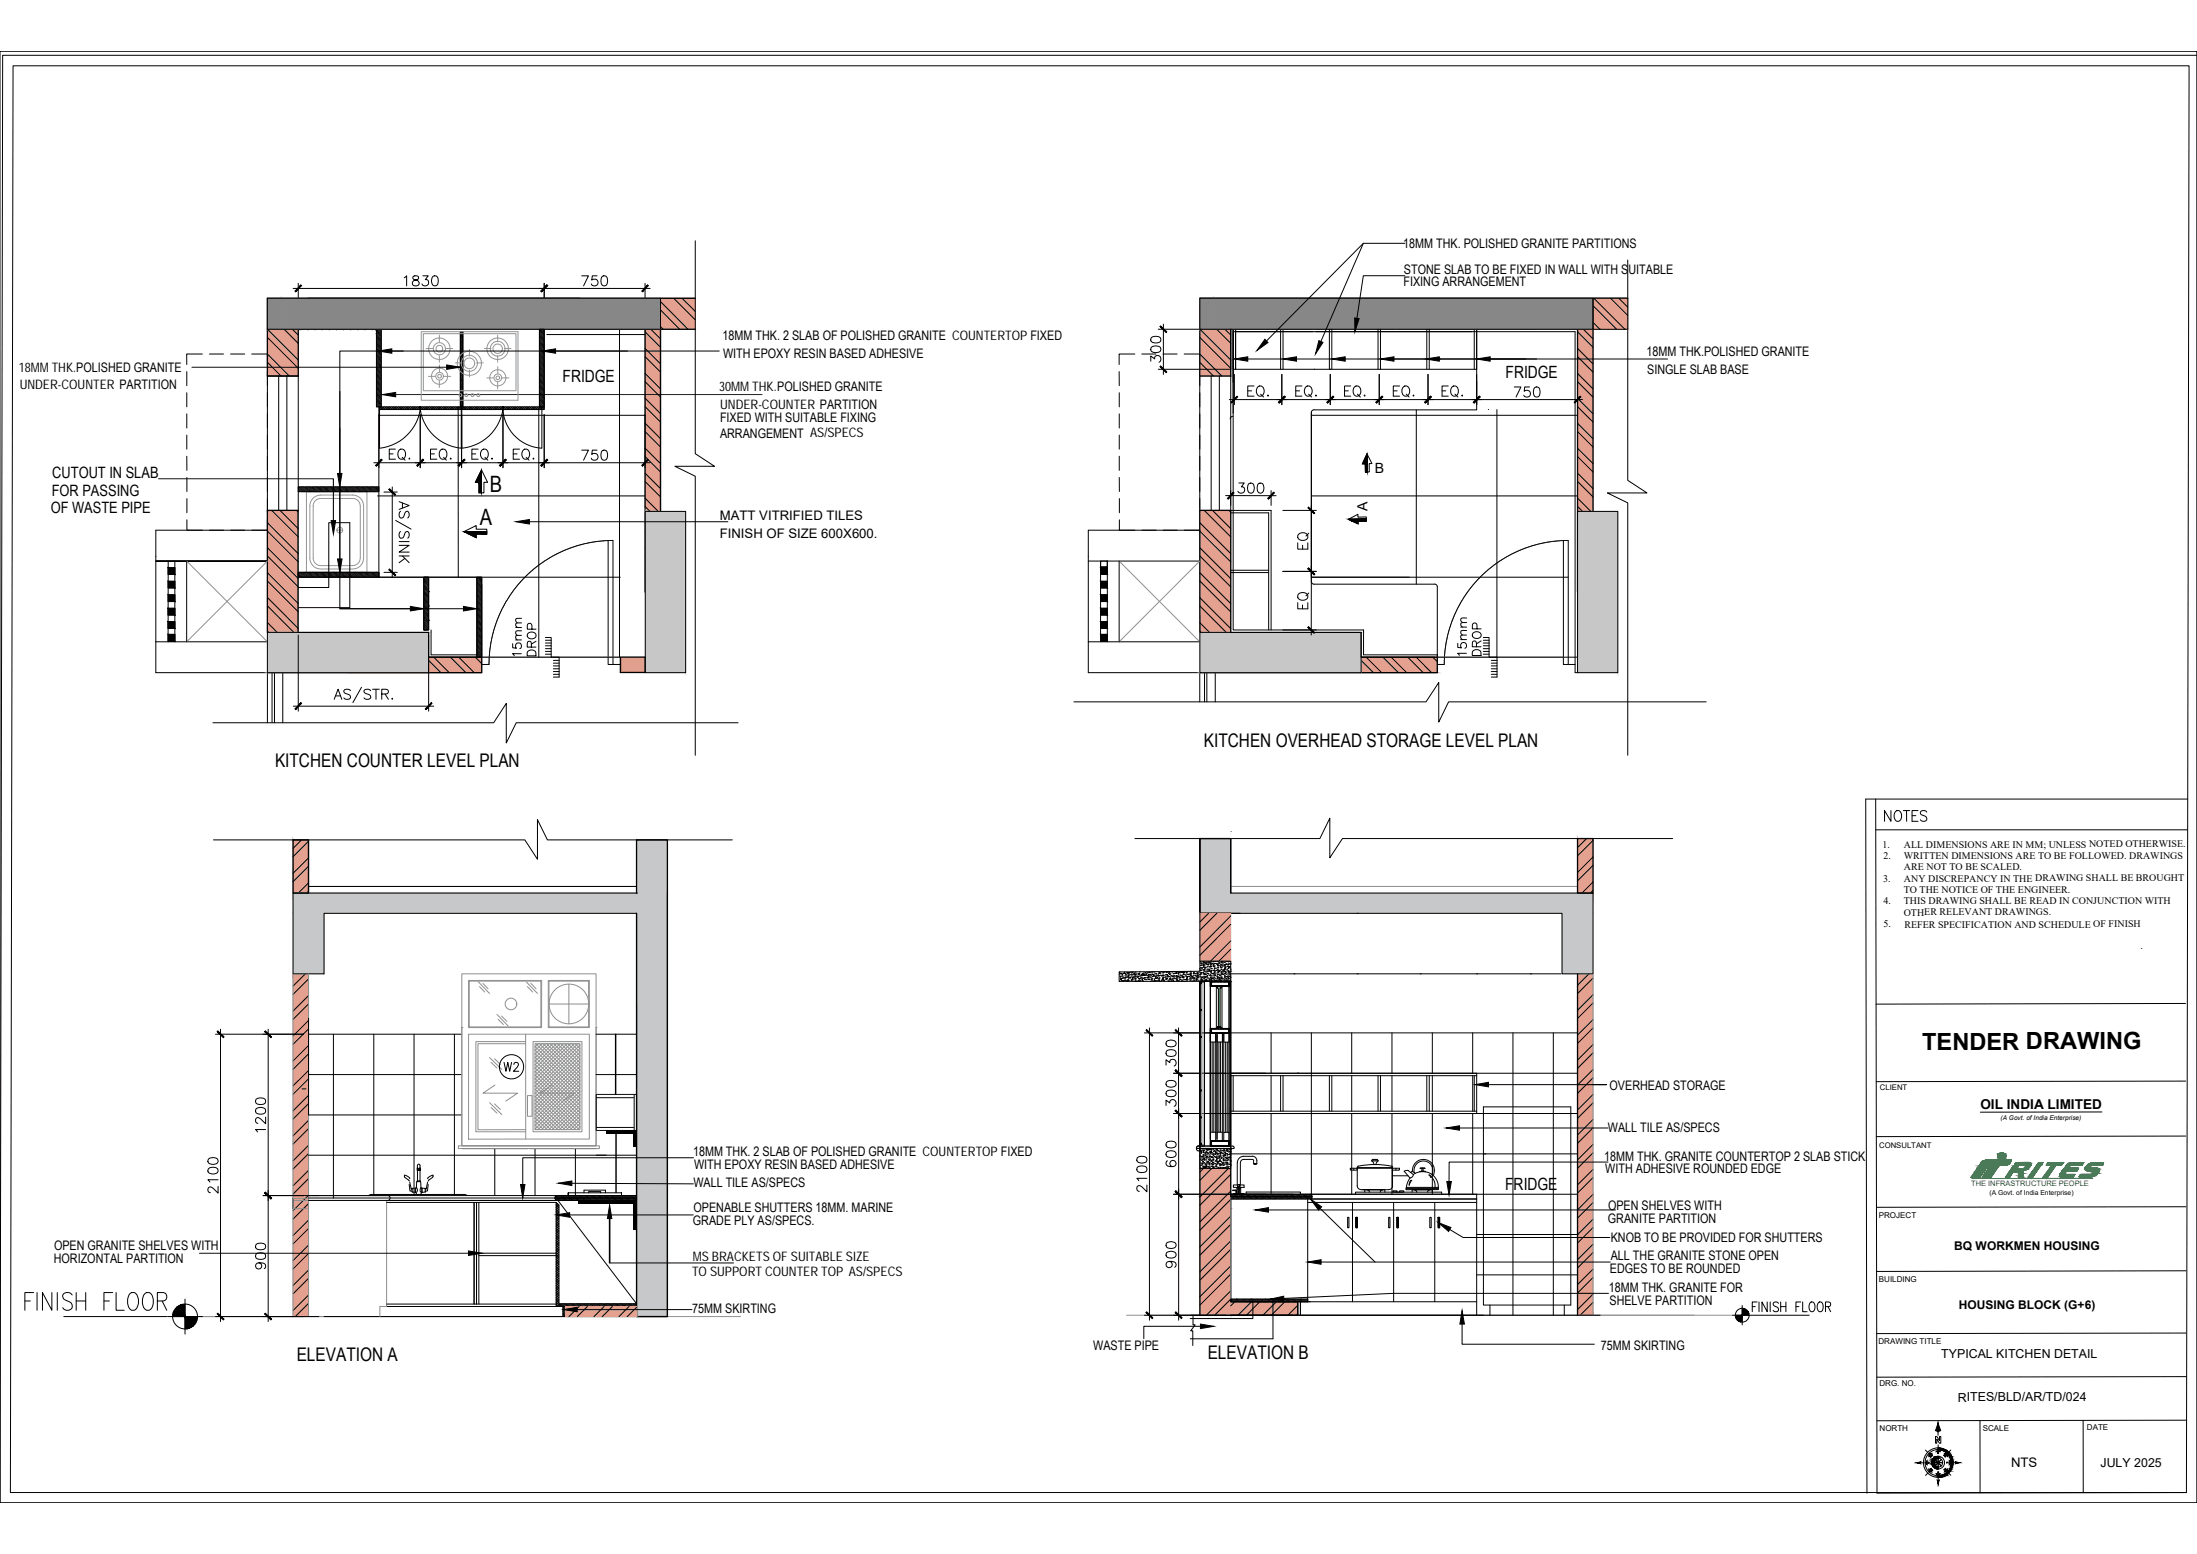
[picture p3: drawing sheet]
<svg xmlns="http://www.w3.org/2000/svg" width="594mm" height="420mm" viewBox="0 0 594 420" stroke-linecap="round" stroke-linejoin="round" font-family="sans-serif">
<defs><g id="words">
<text font-size="7.8" x="6" y="355.1">FINISH FLOOR</text>
<text font-size="6.4" x="519.8" y="283.8">TENDER DRAWING</text>
<g font-size="6.1">
<text x="132.4" y="133">B</text>
<text x="129.8" y="142">A</text>
</g>
<g font-size="5.6">
<text x="336.4" y="108.2">EQ.</text>
<text x="349.6" y="108.2">EQ.</text>
<text x="362.6" y="108.2">EQ.</text>
<text x="375.8" y="108.2">EQ.</text>
<text x="389" y="108.2">EQ.</text>
<text x="104.4" y="125.4">EQ.</text>
<text x="115.6" y="125.4">EQ.</text>
<text x="126.8" y="125.4">EQ.</text>
<text x="137.8" y="125.4">EQ.</text>
<text x="333.9" y="134.3">300</text>
<text x="354.6" y="149.3" transform="rotate(-90 354.6 149.3)">EQ</text>
<text x="354.6" y="165.5" transform="rotate(-90 354.6 165.5)">EQ</text>
<text x="508.6" y="223">NOTES</text>
</g>
<g font-size="5.3">
<text x="108.4" y="78.3">1830</text>
<text x="156.5" y="78.3">750</text>
<text x="314.5" y="98.7" transform="rotate(-90 314.5 98.7)">300</text>
<text x="408.7" y="108.2">750</text>
<text x="156.5" y="125.4">750</text>
<text x="318.7" y="289.1" transform="rotate(-90 318.7 289.1)">300</text>
<text x="318.7" y="300" transform="rotate(-90 318.7 300)">300</text>
<text x="72.5" y="307" transform="rotate(-90 72.5 307)">1200</text>
<text x="318.7" y="316.2" transform="rotate(-90 318.7 316.2)">600</text>
<text x="59.6" y="323.5" transform="rotate(-90 59.6 323.5)">2100</text>
<text x="310.7" y="323.2" transform="rotate(-90 310.7 323.2)">2100</text>
<text x="72.5" y="343.9" transform="rotate(-90 72.5 343.9)">900</text>
<text x="318.7" y="343.7" transform="rotate(-90 318.7 343.7)">900</text>
</g>
<g font-size="5.1">
<text x="325.5" y="201.9">KITCHEN OVERHEAD STORAGE LEVEL PLAN</text>
<text x="74.4" y="207.3">KITCHEN COUNTER LEVEL PLAN</text>
<text x="80.2" y="367.9">ELEVATION A</text>
<text x="326.6" y="367.6">ELEVATION B</text>
</g>
<text font-size="5" x="135.3" y="290.6">W2</text>
<g font-size="4.6">
<text x="152.1" y="103.3">FRIDGE</text>
<text x="407.1" y="102.2">FRIDGE</text>
<text x="407" y="321.8">FRIDGE</text>
</g>
<g font-size="4.2">
<text x="14.1" y="129.2">CUTOUT IN SLAB</text>
<text x="14" y="134.1">FOR PASSING</text>
<text x="13.7" y="138.8">OF WASTE PIPE</text>
</g>
<g font-size="3.8">
<text x="371.8" y="127.9">B</text>
<text x="369.8" y="138.3" transform="rotate(-90 369.8 138.3)">A</text>
</g>
<text font-size="3.7" x="535.5" y="299.9">OIL INDIA LIMITED</text>
<g font-size="3.6">
<text x="379.4" y="67">18MM THK. POLISHED GRANITE PARTITIONS</text>
<text x="379.5" y="77.4">FIXING ARRANGEMENT</text>
<text x="379.6" y="74">STONE SLAB TO BE FIXED IN WALL WITH SUITABLE</text>
<text x="195.4" y="91.8">18MM THK. 2 SLAB OF POLISHED GRANITE COUNTERTOP FIXED</text>
<text x="5.1" y="100.6">18MM THK.POLISHED GRANITE</text>
<text x="195.5" y="96.8">WITH EPOXY RESIN BASED ADHESIVE</text>
<text x="445.2" y="96.2">18MM THK.POLISHED GRANITE</text>
<text x="445.4" y="101.1">SINGLE SLAB BASE</text>
<text x="5.3" y="105.2">UNDER-COUNTER PARTITION</text>
<text x="194.5" y="105.8">30MM THK.POLISHED GRANITE</text>
<text x="194.7" y="110.5">UNDER-COUNTER PARTITION</text>
<text x="194.7" y="114.2">FIXED WITH SUITABLE FIXING</text>
<text x="194.7" y="118.3">ARRANGEMENT AS/SPECS</text>
<text x="194.7" y="140.6">MATT VITRIFIED TILES</text>
<text x="194.6" y="145.5">FINISH OF SIZE 600X600.</text>
<text x="435.2" y="294.6">OVERHEAD STORAGE</text>
<text x="434.8" y="305.9">WALL TILE AS/SPECS</text>
<text x="187.4" y="312.6">18MM THK. 2 SLAB OF POLISHED GRANITE COUNTERTOP FIXED</text>
<text x="187.7" y="316.1">WITH EPOXY RESIN BASED ADHESIVE</text>
<text x="433.8" y="313.8">18MM THK. GRANITE COUNTERTOP 2 SLAB STICK</text>
<text x="434.1" y="317.2">WITH ADHESIVE ROUNDED EDGE</text>
<text x="187.5" y="321">WALL TILE AS/SPECS</text>
<text x="187.5" y="327.8">OPENABLE SHUTTERS 18MM. MARINE</text>
<text x="434.8" y="327.1">OPEN SHELVES WITH</text>
<text x="187.4" y="331.2">GRADE PLY AS/SPECS.</text>
<text x="434.8" y="330.6">GRANITE PARTITION</text>
<text x="435.5" y="335.7">KNOB TO BE PROVIDED FOR SHUTTERS</text>
<text x="14.5" y="341.4">HORIZONTAL PARTITION</text>
<text x="14.6" y="338">OPEN GRANITE SHELVES WITH</text>
<text x="187.3" y="340.9">MS BRACKETS OF SUITABLE SIZE</text>
<text x="435.6" y="340.6">ALL THE GRANITE STONE OPEN</text>
<text x="187.1" y="345">TO SUPPORT COUNTER TOP AS/SPECS</text>
<text x="435.3" y="344.1">EDGES TO BE ROUNDED</text>
<text x="435" y="349.3">18MM THK. GRANITE FOR</text>
<text x="435.2" y="352.7">SHELVE PARTITION</text>
<text x="187.2" y="354.9">75MM SKIRTING</text>
<text x="295.6" y="365">WASTE PIPE</text>
<text x="432.9" y="365">75MM SKIRTING</text>
<text x="543.8" y="396.5">NTS</text>
</g>
<g font-size="3.3">
<text x="524.9" y="367.2">TYPICAL KITCHEN DETAIL</text>
<text x="529.4" y="378.9">RITES/BLD/AR/TD/024</text>
<text x="568" y="396.6">JULY 2025</text>
</g>
<g font-size="3.2">
<text x="528.5" y="338">BQ WORKMEN HOUSING</text>
<text x="529.7" y="353.9">HOUSING BLOCK (G+6)</text>
</g>
<g font-size="3.1">
<text x="520.8" y="395">NW</text>
<text x="527" y="395" transform="rotate(-90 527 395)">NE</text>
<text x="520.8" y="398.7">SW</text>
</g>
<g font-size="2.7">
<text x="509" y="229.2" transform="rotate(-1 509 229.2)">1.</text>
<text x="509.3" y="232.3" transform="rotate(-1 509.3 232.3)">2.</text>
<text x="514.8" y="232.3">WRITTEN DIMENSIONS ARE TO BE FOLLOWED. DRAWINGS</text>
<text x="514.8" y="229.2">ALL DIMENSIONS ARE IN MM; UNLESS NOTED OTHERWISE.</text>
<text x="509.3" y="238.4">3.</text>
<text x="514.8" y="235.3">ARE NOT TO BE SCALED.</text>
<text x="514.8" y="238.4">ANY DISCREPANCY IN THE DRAWING SHALL BE BROUGHT</text>
<text x="509.3" y="244.5">4.</text>
<text x="514.8" y="241.4">TO THE NOTICE OF THE ENGINEER.</text>
<text x="514.8" y="244.5">THIS DRAWING SHALL BE READ IN CONJUNCTION WITH</text>
<text x="509.3" y="250.6">5.</text>
<text x="514.8" y="247.5">OTHER RELEVANT DRAWINGS.</text>
<text x="515" y="250.9">REFER SPECIFICATION AND SCHEDULE OF FINISH</text>
</g>
<text font-size="2.6" x="578.8" y="256.6">.</text>
<text font-size="2.5" x="524.8" y="398.5">SE</text>
<g font-size="2.2">
<text x="508" y="329.3">PROJECT</text>
<text x="508.1" y="346.6">BUILDING</text>
<text x="507.9" y="363.4">DRAWING TITLE</text>
<text x="508.2" y="374.7">DRG. NO.</text>
<text x="508.2" y="386.9">NORTH</text>
<text x="536.1" y="386.8">SCALE</text>
<text x="564.3" y="386.8">DATE</text>
<text x="520.3" y="396.5">W</text>
<text x="525.6" y="396.5">E</text>
</g>
<g font-size="2.1">
<text x="508.3" y="294.6">CLIENT</text>
<text x="508.1" y="310.3">CONSULTANT</text>
</g>
<text font-size="2" fill="#009926" x="533" y="320.7">THE INFRASTRUCTURE PEOPLE</text>
<g font-size="1.8">
<text x="541" y="303">(A Govt. of India Enterprise)</text>
<text x="538" y="323">(A Govt. of India Enterprise)</text>
</g>
</g></defs>
<!-- layer: HACH -->
<g fill="none" stroke="#000" stroke-width=".27">
<path d="M80.6 89.8h.1M80.6 89.1l.2 .2M81.2 89l.2 .2M81.8 89l.1 .1M82.5 89h.1M83.1 89l.2 .2M83.8 89v.1M84.4 89h.1M85 89l.2 .2M85.7 89l.1 .1M86.3 89h.1M87 89l.1 .2"/>
<path d="M87.6 89l.1 .1M88.2 89h.1M88.9 89l.2 .2M89.5 89l.1 .1M90.2 89h.1M90.8 89l.2 .2M91.4 89l.2 .1M92.1 89h.1M92.8 89l.1 .2M93.4 89l.1 .1M94 89h.1M94.7 89l.2 .2"/>
<path d="M95.3 89l.1 .1M96 89h.1M96.6 89l.2 .2M97.2 89l.1 .1M97.9 89h.1M98.5 89l.2 .2M99.2 89l.1 .1M99.8 89h.1M100.5 89l.1 .2M101.1 89l.1 .1M101.4 89l.5 .5M101.7 90.2l1.4 1.4"/>
<path d="M101.7 89h.1M101.8 89.7l1.3 1.3M101.8 97.4l1.3 1.3M101.8 92.2l1.3 1.3M101.8 99.9l1.3 1.4M101.8 99.3l1.3 1.3M101.8 98.7l1.3 1.3M101.8 98l1.3 1.3M101.8 96.7l1.3 1.3M101.8 96.1l1.3 1.3M101.8 95.5l1.3 1.3M101.8 94.8l1.3 1.3"/>
<path d="M101.8 94.2l1.3 1.3M101.8 93.5l1.3 1.3M101.8 92.9l1.3 1.3M101.8 91.6l1.3 1.3M101.8 90.9l1.3 1.4M101.8 89l1.3 1.3M101.8 99.6l.1 .1M101.8 97.7h.1M101.8 95.7l.1 .1M101.8 93.8l.1 .1M101.8 91.9l.1 .1M101.8 90h.1"/>
<path d="M101.8 99l.1 .1M101.8 97l.1 .2M101.8 95.1l.1 .1M101.8 93.2l.1 .1M101.8 91.3l.1 .1M101.9 98.4l.1 .1M101.9 96.4l.1 .2M101.9 94.5l.1 .2M101.9 92.6l.1 .2M101.9 90.7l.1 .1M101.9 99.8l.2 .1M101.9 97.8l.2 .2"/>
<path d="M101.9 95.9l.2 .1M101.9 94l.2 .1M101.9 92l.2 .2M101.9 90.1l.2 .2M102 99.2l.2 .1M102 97.2l.2 .2M102 95.3l.2 .2M102 93.4l.2 .2M102 91.5l.2 .1M102 89.5l.2 .2M102.1 90.9l.1 .2M102.1 98.6l.1 .2"/>
<path d="M102.1 96.7l.1 .2M102.1 94.8l.1 .1M102.1 92.8l.1 .2M102.1 89l.1 .1M102.2 100l.1 .1M102.2 98.1l.1 .1M102.2 96.1l.1 .2M102.2 94.2l.1 .2M102.2 92.3l.1 .1M102.2 90.3l.1 .2M102.2 89.8l.2 .1M102.2 99.4l.2 .2"/>
<path d="M102.2 97.5l.2 .2M102.2 95.6l.2 .1M102.2 93.6l.2 .2M102.2 91.7l.2 .2M102.3 98.9l.2 .1M102.3 96.9l.2 .2M102.3 95l.2 .2M102.3 93.1l.2 .1M102.3 91.1l.2 .2M102.3 89.2l.2 .2M102.4 98.3l.2 .2M102.4 96.4l.2 .1"/>
<path d="M102.4 94.4l.2 .2M102.4 92.5l.2 .2M102.4 90.6l.2 .2M102.4 89l.7 .7M102.5 90l.1 .2M102.5 99.7l.1 .1M102.5 97.7l.1 .2M102.5 95.8l.1 .2M102.5 93.9l.1 .1M102.5 92l.1 .1M102.6 99.1l.1 .1M102.6 97.2l.1 .1"/>
<path d="M102.6 95.2l.1 .2M102.6 93.3l.1 .2M102.6 91.4l.1 .2M102.6 89.5l.1 .1M102.6 98.5l.2 .2M102.6 96.6l.2 .2M102.6 94.7l.2 .2M102.6 92.8l.2 .1M102.6 90.8l.2 .2M102.7 90.3l.2 .1M102.7 99.9l.2 .2M102.7 98l.2 .1"/>
<path d="M102.7 96l.2 .2M102.7 94.1l.2 .2M102.7 92.2l.2 .1M102.7 89l.1 .1M102.8 99.3l.2 .2M102.8 97.4l.2 .2M102.8 95.5l.2 .2M102.8 93.6l.2 .1M102.8 91.6l.2 .2M102.8 89.7l.2 .2M102.9 98.8l.1 .1M102.9 96.9l.1 .1"/>
<path d="M102.9 94.9l.1 .2M102.9 93l.1 .1M102.9 91.1l.1 .1M102.9 89.1l.1 .2M103 98.2l.1 .2M103 96.3l.1 .1M103 94.4l.1 .1M103 92.4l.1 .2M103 90.5l.1 .1M103 99.6h.1M103 97.7h.1M103 95.7l.1 .1"/>
<path d="M103 93.8l.1 .1M103 91.9h.1M103 89.9l.1 .1M103.1 89v.1M124.5 98.4l.1 .1M124.5 96.5l.1 .1M124.5 94.6h.1M124.5 92.6l.1 .1M124.5 90.7l.1 .1M124.5 99.1h.1M124.5 95.2h.1M124.5 93.3h.1"/>
<path d="M124.5 91.4h.1M124.5 97.1v.1M124.5 99.4l.6 .7M124.5 98.7l.6 .7M124.5 98.1l.6 .7M124.5 97.5l.6 .6M124.5 96.8l.6 .7M124.5 96.2l.6 .6M124.5 95.5l.6 .7M124.5 94.9l.6 .6M124.5 94.3l.6 .6M124.5 93.6l.6 .7"/>
<path d="M124.5 93l.6 .6M124.5 92.3l.6 .7M124.5 91.7l.6 .6M124.5 91l.6 .7M124.5 90.4l.6 .7M124.5 89.7l.6 .7M124.5 99.7l.1 .2M124.5 97.8l.1 .1M124.5 95.9l.1 .1M124.5 93.9l.1 .2M124.5 92l.1 .2M124.5 90.1l.1 .1"/>
<path d="M124.6 99.2l.1 .1M124.6 97.2l.1 .2M124.6 95.3l.1 .2M124.6 93.4l.1 .1M124.6 91.4l.1 .2M124.6 98.6l.2 .1M124.6 96.7l.2 .1M124.6 94.7l.2 .2M124.6 92.8l.2 .2M124.6 90.9l.2 .2M124.7 89.7h.1M124.7 100l.2 .1"/>
<path d="M124.7 98l.2 .2M124.7 96.1l.2 .2M124.7 94.2l.2 .1M124.7 92.3l.2 .1M124.7 90.3l.2 .2M124.8 99.4l.2 .1M124.8 97.5l.2 .1M124.8 95.5l.2 .2M124.8 93.6l.2 .2M124.8 91.7l.2 .1M124.8 89.8l.2 .1M124.9 98.8l.2 .2"/>
<path d="M124.9 96.9l.2 .2M124.9 95l.2 .1M124.9 93.1l.2 .1M124.9 91.1l.2 .2M125 98.3l.1 .1M125 96.3l.1 .2M125 94.4l.1 .2M125 92.5l.1 .1M125 90.5l.1 .2M125.1 89.7v.1M125.1 99.6v.1M125.1 97.7v.1"/>
<path d="M125.1 95.8v.1M125.1 93.9h.1M125.1 91.9v.1M125.1 90v.1M125.1 99.1h.1M125.1 97.2h.1M125.1 95.2h.1M125.1 93.3h.1M125.1 91.4h.1M145.9 99.7l1.3 1.3M145.9 99l1.3 1.3M145.9 98.4l1.3 1.3"/>
<path d="M145.9 97.8l1.3 1.3M145.9 97.1l1.3 1.3M145.9 96.5l1.3 1.3M145.9 95.8l1.3 1.3M145.9 95.2l1.3 1.3M145.9 94.5l1.3 1.3M145.9 93.9l1.3 1.3M145.9 93.2l1.3 1.4M145.9 92.6l1.3 1.3M145.9 92l1.3 1.3M145.9 91.3l1.3 1.3M145.9 90.7l1.3 1.3"/>
<path d="M145.9 90l1.3 1.4M145.9 89.4l1.3 1.3M145.9 98.7l.1 .2M145.9 96.8l.1 .1M145.9 94.9l.1 .1M145.9 92.9l.1 .2M145.9 91l.1 .1M145.9 89.1l.1 .1M145.9 99.3v.1M145.9 97.4v.1M145.9 95.5v.1M145.9 93.6h.1"/>
<path d="M145.9 91.7h.1M145.9 89.7v.1M145.9 98.1l.2 .2M145.9 96.2l.2 .2M145.9 94.3l.2 .1M145.9 92.3l.2 .2M145.9 90.4l.2 .2M146 99.5l.2 .2M146 97.6l.2 .1M146 95.7l.2 .1M146 93.7l.2 .2M146 91.8l.2 .2"/>
<path d="M146 89.9l.2 .1M146.1 98.9l.2 .2M146.1 97l.2 .2M146.1 95.1l.2 .1M146.1 93.1l.4 .5M146.1 91.2l.2 .2M146.1 89.3l.2 .2M146.1 89l1.1 1.1M146.2 98.4l.1 .1M146.2 96.4l.1 .2M146.2 94.5l.1 .2M146.2 92.6l.1 .2"/>
<path d="M146.2 90.7l.1 .1M146.3 99.8l.1 .1M146.3 97.8l.1 .2M146.3 95.9l.1 .1M146.3 94l.1 .1M146.3 92l.1 .2M146.3 90.1l.1 .2M146.3 99.2l.2 .1M146.3 97.2l.2 .2M146.3 95.3l.2 .2M146.3 91.5l.2 .1M146.3 89.5l.2 .2"/>
<path d="M146.4 98.6l.2 .2M146.4 96.7l.2 .2M146.4 94.8l.2 .1M146.4 92.8l.2 .2M146.4 90.9l.2 .2M146.4 89l.2 .1M146.5 100l.1 .1M146.5 98.1l.1 .1M146.5 96.1l.1 .2M146.5 94.2l.1 .2M146.5 92.3l.1 .1M146.5 90.3l.1 .2"/>
<path d="M146.6 99.4l.1 .2M146.6 97.5l.1 .2M146.6 95.6l.1 .1M146.6 93.6l.1 .2M146.6 91.7l.1 .2M146.6 89.8l.1 .1M146.6 98.9l.2 .1M146.6 96.9l.2 .2M146.6 95l.2 .2M146.6 93.1l.2 .1M146.6 91.1l.2 .2M146.6 89.2l.2 .2"/>
<path d="M146.7 98.3l.2 .2M146.7 96.4l.2 .1M146.7 94.4l.2 .2M146.7 92.5l.2 .2M146.7 90.6l.2 .2M146.8 89l.4 .4M146.8 99.7l.2 .1M146.8 97.7l.2 .2M146.8 95.8l.2 .2M146.8 93.9l.2 .1M146.8 92l.2 .1M146.8 90l.2 .2"/>
<path d="M146.9 99.1l.2 .1M146.9 97.2l.2 .1M146.9 95.2l.2 .2M146.9 93.3l.2 .2M146.9 91.4l.2 .2M146.9 89.5l.2 .1M147 98.5l.1 .2M147 96.6l.1 .2M147 94.7l.1 .2M147 92.8l.1 .1M147 90.8l.1 .2M147.1 99.9l.1 .1"/>
<path d="M147.1 98l.1 .1M147.1 96l.1 .2M147.1 94.1l.1 .1M147.1 92.2l.1 .1M147.1 90.3l.1 .1M147.1 89v.1M147.1 99.3l.1 .1M147.1 97.4l.1 .1M147.1 95.5h.1M147.1 93.6h.1M147.1 91.6l.1 .1M147.1 89.7h.1"/>
<path d="M101.8 101.2l1.3 1.3M101.8 108.3l1.3 1.3M101.8 107.7l1.3 1.3M101.8 107l1.3 1.3M101.8 106.4l1.3 1.3M101.8 105.7l1.3 1.3M101.8 105.1l1.3 1.3M101.8 104.5l1.3 1.2M101.8 103.8l1.3 1.3M101.8 103.2l1.3 1.3M101.8 102.5l1.3 1.3M101.8 101.9l1.3 1.3"/>
<path d="M101.8 100.6l1.3 1.3M101.8 108.9l1.1 1.1M101.8 109.3h.1M101.8 107.3l.1 .1M101.8 105.4h.1M101.8 103.5h.1M101.8 101.6h.1M101.8 109.6l.4 .4M101.8 108.6l.1 .1M101.8 106.7l.1 .1M101.8 104.8l.1 .1M101.8 102.8l.1 .2"/>
<path d="M101.8 100.9l.1 .1M101.9 108l.1 .2M101.9 106.1l.1 .1M101.9 104.2l.1 .1M101.9 102.2l.1 .2M101.9 100.3l.1 .2M101.9 110h.1M101.9 109.4l.2 .1M101.9 107.4l.2 .2M101.9 105.5l.2 .2M101.9 103.6l.2 .2M101.9 101.7l.2 .1"/>
<path d="M102 108.8l.2 .2M102 106.9l.2 .2M102 105l.2 .1M102 103l.2 .2M102 101.1l.2 .2M102.1 108.2l.1 .2M102.1 106.3l.1 .2M102.1 104.4l.1 .2M102.1 102.5l.1 .1M102.1 100.5l.1 .2M102.2 109.6l.1 .2M102.2 107.7l.1 .2"/>
<path d="M102.2 105.8l.1 .1M102.2 103.9l.1 .1M102.2 101.9l.1 .2M102.2 109.1l.2 .1M102.2 107.1l.2 .2M102.2 105.2l.2 .2M102.2 103.3l.2 .1M102.2 101.3l.2 .2M102.3 108.5l.2 .2M102.3 106.6l.2 .1M102.3 104.6l.2 .2M102.3 102.7l.2 .2"/>
<path d="M102.3 100.8l.2 .2M102.4 108l.2 .1M102.4 106l.2 .2M102.4 104.1l.2 .1M102.4 102.1l.2 .2M102.4 100.2l.2 .2M102.4 109.9l.1 .1M102.5 109.3l.1 .2M102.5 107.4l.1 .1M102.5 105.4l.1 .2M102.5 103.5l.1 .2M102.5 101.6l.1 .2"/>
<path d="M102.6 108.7l.1 .2M102.6 106.8l.1 .2M102.6 104.9l.1 .1M102.6 103l.1 .1M102.6 101l.1 .2M102.6 108.2l.2 .1M102.6 106.2l.2 .2M102.6 104.3l.2 .2M102.6 102.4l.2 .2M102.6 100.5l.2 .1M102.7 109.5l.2 .2M102.7 107.6l.2 .2"/>
<path d="M102.7 105.7l.2 .2M102.7 103.8l.2 .1M102.7 101.8l.2 .2M102.8 109l.2 .1M102.8 107.1l.2 .1M102.8 105.1l.2 .2M102.8 103.2l.2 .1M102.8 101.3l.2 .1M102.9 108.4l.1 .2M102.9 106.5l.1 .2M102.9 104.6l.1 .1M102.9 102.6l.1 .2"/>
<path d="M102.9 100.7l.1 .2M103 109.8l.1 .1M103 107.9l.1 .1M103 105.9l.1 .2M103 104l.1 .2M103 102.1l.1 .1M103 100.1l.1 .2M103 109.2l.1 .1M103 107.3l.1 .1M103 105.4h.1M103 103.4l.1 .1M103 101.5l.1 .1"/>
<path d="M124.5 109.7l.3 .3M124.5 108.1l.1 .1M124.5 106.1l.1 .1M124.5 104.2l.1 .1M124.5 102.3l.1 .1M124.5 100.4h.1M124.5 108.7h.1M124.5 106.8h.1M124.5 104.8h.1M124.5 102.9h.1M124.5 101h.1M124.5 109l.6 .7"/>
<path d="M124.5 108.4l.6 .6M124.5 107.7l.6 .7M124.5 107.1l.6 .6M124.5 106.5l.6 .6M124.5 105.8l.6 .7M124.5 105.2l.6 .6M124.5 104.5l.6 .7M124.5 103.9l.6 .6M124.5 103.3l.6 .6M124.5 102.6l.6 .7M124.5 102l.6 .6M124.5 101.3l.6 .7"/>
<path d="M124.5 100.7l.6 .6M124.5 100l.6 .7M124.5 109.4l.1 .1M124.5 107.4l.1 .2M124.5 105.5l.1 .1M124.5 103.6l.1 .1M124.5 101.6l.1 .2M124.5 110h.1M124.6 108.8l.1 .1M124.6 106.9l.1 .1M124.6 104.9l.1 .2M124.6 103l.1 .2"/>
<path d="M124.6 101.1l.1 .2M124.6 108.2l.2 .2M124.6 106.3l.2 .2M124.6 104.4l.2 .1M124.6 102.4l.2 .2M124.6 100.5l.2 .2M124.7 109.6l.2 .1M124.7 107.7l.2 .1M124.7 105.7l.2 .2M124.7 103.8l.2 .2M124.7 101.9l.2 .1M124.8 109l.2 .2"/>
<path d="M124.8 107.1l.2 .2M124.8 105.2l.2 .1M124.8 103.3l.2 .1M124.8 101.3l.2 .2M124.9 108.5l.2 .1M124.9 106.5l.2 .2M124.9 104.6l.2 .2M124.9 102.7l.2 .1M124.9 100.7l.2 .2M125 109.8l.1 .2M125 107.9l.1 .2M125 106l.1 .1"/>
<path d="M125 104.1l.1 .1M125 102.1l.1 .2M125 100.2l.1 .2M125.1 109.3v.1M125.1 107.4h.1M125.1 105.4v.1M125.1 103.5v.1M125.1 101.6h.1M125.1 108.7h.1M125.1 106.8h.1M125.1 104.8v.1M125.1 102.9h.1"/>
<path d="M125.1 101h.1M145.9 108.7l1.3 1.3M145.9 108l1.3 1.3M145.9 107.4l1.3 1.3M145.9 106.8l1.3 1.2M145.9 106.1l1.3 1.3M145.9 105.5l1.3 1.3M145.9 104.8l1.3 1.3M145.9 104.2l1.3 1.3M145.9 103.5l1.3 1.3M145.9 102.9l1.3 1.3M145.9 102.2l1.3 1.4"/>
<path d="M145.9 101.6l1.3 1.3M145.9 101l1.3 1.3M145.9 100.3l1.3 1.3M145.9 108.3l.1 .2M145.9 106.4l.1 .2M145.9 104.5l.1 .1M145.9 102.6l.1 .1M145.9 100.6l.1 .2M145.9 109.3l.7 .7M145.9 110h.1M145.9 109v.1M145.9 107.1h.1"/>
<path d="M145.9 105.1v.1M145.9 103.2v.1M145.9 101.3h.1M145.9 109.7l.2 .2M145.9 107.8l.2 .1M145.9 105.9l.2 .1M145.9 103.9l.2 .2M145.9 102l.2 .1M145.9 100.1l.2 .1M146 109.1l.2 .2M146 107.2l.2 .2M146 105.3l.2 .1"/>
<path d="M146 103.3l.2 .2M146 101.4l.2 .2M146.1 108.6l.2 .1M146.1 106.7l.2 .1M146.1 104.7l.2 .2M146.1 102.8l.2 .2M146.1 100.9l.2 .1M146.2 108l.1 .2M146.2 106.1l.1 .1M146.2 104.2l.1 .1M146.2 102.2l.1 .2M146.2 100.3l.1 .2"/>
<path d="M146.2 110h.1M146.3 109.4l.1 .1M146.3 107.4l.1 .2M146.3 105.5l.1 .2M146.3 103.6l.1 .2M146.3 101.7l.1 .1M146.3 108.8l.2 .2M146.3 106.9l.2 .2M146.3 105l.2 .1M146.3 103l.2 .2M146.3 101.1l.2 .2M146.4 108.2l.2 .2"/>
<path d="M146.4 106.3l.2 .2M146.4 104.4l.2 .2M146.4 102.5l.2 .1M146.4 100.5l.2 .2M146.5 109.6l.1 .2M146.5 107.7l.1 .2M146.5 105.8l.1 .1M146.5 103.9l.1 .1M146.5 101.9l.1 .2M146.6 109.1l.1 .1M146.6 107.1l.1 .2M146.6 105.2l.1 .2"/>
<path d="M146.6 103.3l.1 .1M146.6 101.3l.1 .2M146.6 108.5l.2 .2M146.6 106.6l.2 .1M146.6 104.6l.2 .2M146.6 102.7l.2 .2M146.6 100.8l.2 .2M146.7 109.9l.2 .1M146.7 108l.2 .1M146.7 106l.2 .2M146.7 104.1l.2 .1M146.7 102.1l.2 .2"/>
<path d="M146.7 100.2l.2 .2M146.8 109.3l.2 .2M146.8 107.4l.2 .1M146.8 105.4l.2 .2M146.8 103.5l.2 .2M146.8 101.6l.2 .2M146.9 108.7l.2 .2M146.9 106.8l.2 .2M146.9 104.9l.2 .1M146.9 103l.2 .1M146.9 101l.2 .2M147 108.2l.1 .1"/>
<path d="M147 106.2l.1 .2M147 104.3l.1 .2M147 102.4l.1 .2M147 100.5l.1 .1M147.1 109.5l.1 .2M147.1 107.6l.1 .1M147.1 105.7l.1 .1M147.1 103.8l.1 .1M147.1 101.8l.1 .1M147.1 109h.1M147.1 107.1h.1M147.1 105.1l.1 .1"/>
<path d="M147.1 103.2h.1M147.1 101.3h.1M80.6 132.7l.2 .2M80.6 131.8l.1 .1M80.7 132.1l.8 .8M80.7 132.5l.2 .2M80.8 131.6l1.3 1.3M80.8 132l.1 .1M80.9 132.7l.2 .2M81 132.2l.2 .2M81.1 131.6l.2 .2M81.3 132.4l.1 .2"/>
<path d="M81.4 131.9l.1 .1M81.5 131.6l1.2 1.3M81.5 132.7l.2 .1M81.6 132.1l.2 .2M81.8 132.9h.1M81.8 131.6v.1M81.8 132.4l.2 .1M81.9 131.8l.2 .2M82.1 132.6l.1 .1M82.1 131.6l1.3 1.3M82.2 132l.1 .2M82.3 132.8l.1 .1"/>
<path d="M82.4 132.3l.2 .1M82.5 131.7l.2 .2M82.7 132.5l.1 .2M82.7 132l.2 .1M82.7 131.6l1.3 1.3M82.9 132.7l.1 .2M83 132.2l.1 .2M83 131.6l.2 .2M83.2 132.4l.2 .2M83.3 131.9l.2 .1M83.4 131.6l1.3 1.3M83.5 132.7l.1 .1"/>
<path d="M83.5 132.1l.2 .2M83.7 132.9h.1M83.7 131.6l.1 .1M83.8 132.4l.1 .1M83.8 131.8l.2 .2M84 132.6l.2 .1M84 131.6l1.3 1.3M84.1 132l.1 .2M84.2 132.8l.2 .1M84.3 132.3l.2 .1M84.4 131.7l.2 .2M84.6 132.5l.1 .2"/>
<path d="M84.7 132l.1 .1M84.7 131.6l1.3 1.3M84.8 132.7l.2 .2M84.9 132.2l.1 .2M85 131.6l.1 .2M85.1 132.4l.2 .2M85.2 131.9l.2 .1M85.3 131.6l1.3 1.3M85.4 132.7l.1 .1M85.5 132.1l.1 .2M85.6 131.6l.1 .1M85.6 132.9h.1"/>
<path d="M85.7 132.4l.2 .1M85.8 131.8l.1 .2M85.9 132.6l.2 .1M85.9 131.6l1.4 1.3M86 132l.2 .2M86.2 132.8l.1 .1M86.3 132.3l.1 .1M86.3 131.7l.2 .2M86.5 132.5l.2 .2M86.6 132l.2 .1M86.6 131.6l1.3 1.3M86.8 132.7l.1 .2"/>
<path d="M86.8 132.2l.2 .2M86.9 131.6l.1 .2M87 132.4l.2 .2M87.1 131.9l.2 .1M87.2 131.6l1.3 1.3M87.3 132.7l.2 .1M87.4 132.1l.2 .2M87.6 131.6v.1M87.6 132.9h.1M87.6 132.4l.2 .1M87.7 131.8l.2 .2M87.9 132.6l.1 .1"/>
<path d="M87.9 131.6l1.3 1.3M87.9 132l.2 .2M88.1 132.8l.1 .1M88.2 132.3l.1 .1M88.3 131.7l.1 .2M88.4 132.5l.2 .2M88.5 132l.2 .1M88.5 131.6l1.3 1.3M88.7 132.7l.1 .2M88.8 132.2l.1 .2M88.8 131.6l.2 .2M89 132.4l.1 .2"/>
<path d="M89.1 131.9l.1 .1M89.2 131.6l1.3 1.3M89.2 132.7l.2 .1M89.3 132.1l.2 .2M89.5 131.6l.1 .1M89.5 132.9h.1M89.6 132.4l.1 .1M89.6 131.8l.2 .2M89.8 132.6l.1 .1M89.8 131.6l1.3 1.3M89.9 132l.1 .2M90 132.8l.2 .1"/>
<path d="M90.1 132.3l.2 .1M90.2 131.7l.2 .2M90.4 132.5l.1 .2M90.4 132l.2 .1M90.5 131.6l1.2 1.3M90.6 132.7l.2 .2M90.7 132.2l.1 .2M90.8 131.6l.1 .2M90.9 132.4l.2 .2M91 131.9l.1 .1M91.1 131.6l1.3 1.3M91.1 132.7l.2 .1"/>
<path d="M91.2 132.1l.2 .2M91.4 132.9h.1M91.4 131.6l.1 .1M91.5 132.4l.1 .1M91.6 131.8l.1 .2M91.7 132.6l.2 .1M91.7 131.6l1.3 1.3M91.8 132l.2 .2M92 132.8l.1 .1M92 132.3l.2 .1M92.1 131.7l.2 .2M92.3 132.5l.1 .2"/>
<path d="M92.4 132l.1 .1M92.4 131.6l1.3 1.3M92.5 132.7l.2 .2M92.6 132.2l.2 .2M92.7 131.6l.2 .2M92.9 132.4l.1 .2M92.9 131.9l.2 .1M93 131.6l1.3 1.3M93.1 132.7l.1 .1M93.2 132.1l.1 .2M93.3 132.9h.1M93.3 131.6l.1 .1"/>
<path d="M93.4 132.4l.2 .1M93.5 131.8l.2 .2M93.7 132.6l.1 .1M93.7 131.6l1.3 1.3M93.7 132l.2 .2M93.9 132.8l.1 .1M94 132.3l.1 .1M94 131.7l.2 .2M94.2 132.5l.2 .2M94.3 132l.1 .1M94.3 131.6l1.3 1.3M94.4 132.7l.2 .2"/>
<path d="M94.5 132.2l.2 .2M94.6 131.6l.2 .2M94.8 132.4l.1 .2M94.9 131.9l.1 .1M94.9 131.6l1.4 1.3M95 132.7l.2 .1M95.1 132.1l.1 .2M95.2 132.9h.1M95.3 131.6v.1M95.3 132.4l.2 .1M95.4 131.8l.2 .2M95.6 132.6l.1 .1"/>
<path d="M95.6 131.6l1.3 1.3M95.7 132l.1 .2M95.8 132.8l.1 .1M95.9 132.3l.2 .1M96 131.7l.1 .2M96.1 132.5l.2 .2M96.2 132l.2 .1M96.2 131.6l1.3 1.3M96.4 132.7l.1 .2M96.5 132.2l.1 .2M96.6 131.6l.1 .2M96.7 132.4l.2 .2"/>
<path d="M96.8 131.9l.1 .1M96.9 131.6l1.3 1.3M96.9 132.7l.2 .1M97 132.1l.2 .2M97.2 132.9h.1M97.2 131.6v.1M97.2 132.4l.2 .1M97.3 131.8l.2 .2M97.5 132.6l.2 .1M97.5 131.6l1.3 1.3M97.6 132l.2 .2M97.8 132.8v.1"/>
<path d="M97.8 132.3l.2 .1M97.9 131.7l.2 .2M98.1 132.5l.1 .2M98.1 132l.2 .1M98.1 131.6l1.4 1.3M98.3 132.7l.2 .2M98.4 132.2l.1 .2M98.5 131.6l.1 .2M98.6 132.4l.2 .2M98.7 131.9l.2 .1M98.8 131.6l1.3 1.3M98.9 132.7l.1 .1"/>
<path d="M99 132.1l.1 .2M99.1 132.9h.1M99.1 131.6l.1 .1M99.2 132.4l.1 .1M99.3 131.8l.1 .2M99.4 132.6l.2 .1M99.4 131.6l1.3 1.3M99.5 132l.2 .2M99.7 132.8l.1 .1M99.8 132.3l.1 .1M99.8 131.7l.2 .2M100 132.5l.1 .2"/>
<path d="M100.1 132l.1 .1M100.1 131.6l1.3 1.3M100.2 132.7l.2 .2M100.3 132.2l.2 .2M100.4 131.6l.2 .2M100.6 132.4l.1 .2M100.6 131.9l.2 .1M100.7 131.6l1.3 1.3M100.8 132.7l.2 .1M100.9 132.1l.1 .2M101 132.9h.1M101 131.6l.1 .1"/>
<path d="M101.1 132.4l.2 .1M101.2 131.8l.1 .2M101.3 132.6l.2 .1M101.4 131.6l1 1.1M101.4 132l.2 .2M101.6 132.8l.1 .1M101.7 132.3l.2 .1M101.8 131.7l.1 .2M101.9 132.5l.2 .2M102 131.6l.4 .5M102 132l.2 .1M102.2 132.7l.1 .2"/>
<path d="M102.2 132.2l.2 .2M102.3 131.6l.1 .2M80.6 155.9l.2 .2M80.6 154.9l.1 .1M80.7 155.3l.8 .8M80.7 155.6l.2 .2M80.8 154.7l1.3 1.4M80.8 155.1l.1 .1M80.9 155.9l.2 .1M81 155.3l.2 .2M81.1 154.7l.2 .2M81.3 155.6l.1 .1"/>
<path d="M81.4 155l.1 .2M81.4 154.7l1.3 1.4M81.5 155.8l.2 .2M81.6 155.2l.2 .2M81.8 156v.1M81.8 154.7v.1M81.8 155.5l.2 .1M81.9 154.9l.2 .2M82.1 155.7l.1 .2M82.1 154.7l1.3 1.4M82.2 155.2l.1 .1M82.3 156l.1 .1"/>
<path d="M82.4 154.7h.1M82.4 155.4l.2 .2M82.5 154.8l.2 .2M82.7 155.6l.1 .2M82.7 154.7l1.3 1.4M82.7 155.1l.2 .1M82.9 155.9l.1 .1M83 155.3l.1 .2M83 154.7l.2 .2M83.2 155.6l.2 .1M83.3 155l.2 .2M83.4 154.7l1.3 1.4"/>
<path d="M83.5 155.8l.1 .2M83.5 155.2l.2 .2M83.7 154.7l.1 .1M83.7 156v.1M83.8 155.5l.1 .1M83.8 154.9l.2 .2M84 154.7l1.3 1.4M84 155.7l.2 .2M84.1 155.2l.1 .1M84.2 156l.2 .1M84.3 154.7h.1M84.3 155.4l.2 .2"/>
<path d="M84.4 154.8l.2 .2M84.6 155.6l.1 .2M84.7 154.7l1.2 1.4M84.7 155.1l.1 .1M84.8 155.9l.2 .1M84.9 155.3l.1 .2M85 154.7l.1 .2M85.1 155.6l.2 .1M85.2 155l.2 .2M85.3 154.7l1.3 1.4M85.4 155.8l.1 .2M85.5 155.2l.1 .2"/>
<path d="M85.6 154.7l.1 .1M85.6 156v.1M85.7 155.5l.2 .1M85.8 154.9l.1 .2M85.9 154.7l1.3 1.4M85.9 155.7l.2 .2M86 155.2l.2 .1M86.2 156l.1 .1M86.2 154.7h.1M86.3 155.4l.1 .2M86.3 154.8l.2 .2M86.5 155.6l.2 .2"/>
<path d="M86.6 154.7l1.3 1.4M86.6 155.1l.2 .1M86.8 155.9l.1 .1M86.8 155.3l.2 .2M86.9 154.7l.1 .2M87 155.6l.2 .1M87.1 155l.2 .2M87.2 154.7l1.3 1.4M87.3 155.8l.2 .2M87.4 155.2l.2 .2M87.5 154.7l.1 .1M87.6 156v.1"/>
<path d="M87.6 155.5l.2 .1M87.7 154.9l.2 .2M87.9 154.7l1.3 1.4M87.9 155.7l.1 .2M87.9 155.2l.2 .1M88.1 156l.1 .1M88.2 154.7h.1M88.2 155.4l.1 .2M88.3 154.8l.1 .2M88.4 155.6l.2 .2M88.5 154.7l1.3 1.4M88.5 155.1l.2 .1"/>
<path d="M88.7 155.9l.1 .1M88.8 155.3l.1 .2M88.8 154.7l.2 .2M89 155.6l.1 .1M89.1 155l.1 .2M89.1 154.7l1.4 1.4M89.2 155.8l.2 .2M89.3 155.2l.2 .2M89.5 154.7l.1 .1M89.5 156v.1M89.6 155.5l.1 .1M89.6 154.9l.2 .2"/>
<path d="M89.8 154.7l1.3 1.4M89.8 155.7l.1 .2M89.9 155.2l.1 .1M90 156l.1 .1M90.1 154.7h.1M90.1 155.4l.2 .2M90.2 154.8l.2 .2M90.4 155.6l.1 .2M90.4 154.7l1.3 1.4M90.4 155.1l.2 .1M90.6 155.9l.2 .1M90.7 155.3l.1 .2"/>
<path d="M90.8 154.7l.1 .2M90.9 155.6l.2 .1M91 155l.1 .2M91.1 154.7l1.3 1.4M91.1 155.8l.2 .2M91.2 155.2l.2 .2M91.4 154.7l.1 .1M91.4 156v.1M91.5 155.5l.1 .1M91.6 154.9l.1 .2M91.7 154.7l1.3 1.4M91.7 155.7l.2 .2"/>
<path d="M91.8 155.2l.2 .1M92 156l.1 .1M92 154.7h.1M92 155.4l.2 .2M92.1 154.8l.2 .2M92.3 155.6l.1 .2M92.4 154.7l1.3 1.4M92.4 155.1l.1 .1M92.5 155.9l.2 .1M92.6 155.3l.2 .2M92.7 154.7l.2 .2M92.9 155.6l.1 .1"/>
<path d="M92.9 155l.2 .2M93 154.7l1.3 1.4M93.1 155.8l.1 .2M93.2 155.2l.1 .2M93.3 156l.1 .1M93.3 154.7l.1 .1M93.4 155.5l.2 .1M93.5 154.9l.2 .2M93.7 154.7l1.2 1.4M93.7 155.7l.1 .2M93.7 155.2l.2 .1M93.9 156l.1 .1"/>
<path d="M94 155.4l.1 .2M94 154.7h.1M94 154.8l.2 .2M94.2 155.6l.2 .2M94.3 155.1l.1 .1M94.3 154.7l1.3 1.4M94.4 155.9l.2 .1M94.5 155.3l.2 .2M94.6 154.7l.2 .2M94.8 155.6l.1 .1M94.9 155l.1 .2M94.9 154.7l1.3 1.4"/>
<path d="M95 155.8l.2 .2M95.1 155.2l.1 .2M95.2 156l.1 .1M95.2 154.7l.1 .1M95.3 155.5l.2 .1M95.4 154.9l.2 .2M95.6 155.7l.1 .2M95.6 154.7l1.3 1.4M95.7 155.2l.1 .1M95.8 156l.1 .1M95.9 155.4l.2 .2M95.9 154.7h.1"/>
<path d="M96 154.8l.1 .2M96.1 155.6l.2 .2M96.2 154.7l1.3 1.4M96.2 155.1l.2 .1M96.4 155.9l.1 .1M96.5 155.3l.1 .2M96.5 154.7l.2 .2M96.7 155.6l.2 .1M96.8 155l.1 .2M96.9 154.7l1.3 1.4M96.9 155.8l.2 .2M97 155.2l.2 .2"/>
<path d="M97.2 156v.1M97.2 154.7v.1M97.2 155.5l.2 .1M97.3 154.9l.2 .2M97.5 154.7l1.3 1.4M97.5 155.7l.2 .2M97.6 155.2l.2 .1M97.8 156v.1M97.8 155.4l.2 .2M97.8 154.7h.1M97.9 154.8l.2 .2M98.1 155.6l.1 .2"/>
<path d="M98.1 155.1l.2 .1M98.1 154.7l1.4 1.4M98.3 155.9l.2 .1M98.4 155.3l.1 .2M98.5 154.7l.1 .2M98.6 155.6l.2 .1M98.7 155l.2 .2M98.8 154.7l1.3 1.4M98.9 155.8l.1 .2M99 155.2l.1 .2M99.1 156v.1M99.1 154.7l.1 .1"/>
<path d="M99.2 155.5l.1 .1M99.3 154.9l.1 .2M99.4 155.7l.2 .2M99.4 154.7l1.3 1.4M99.5 155.2l.2 .1M99.7 156l.1 .1M99.8 154.7h.1M99.8 155.4l.1 .2M99.8 154.8l.2 .2M100 155.6l.1 .2M100.1 154.7l1.3 1.4M100.1 155.1l.1 .1"/>
<path d="M100.2 155.9l.2 .1M100.3 155.3l.2 .2M100.4 154.7l.2 .2M100.6 155.6l.1 .1M100.6 155l.2 .2M100.7 154.7l1.3 1.4M100.8 155.8l.2 .2M100.9 155.2l.1 .2M101 156v.1M101 154.7l.1 .1M101.1 155.5l.2 .1M101.2 154.9l.1 .2"/>
<path d="M101.3 154.7l1.1 1.2M101.3 155.7l.2 .2M101.4 155.2l.2 .1M101.6 156l.1 .1M101.7 154.7h.1M101.7 155.4l.2 .2M101.8 154.8l.1 .2M101.9 155.6l.2 .2M102 154.7l.4 .5M102 155.1l.2 .1M102.2 155.9l.1 .1M102.2 155.3l.2 .2"/>
<path d="M102.3 154.7l.1 .2M114.6 158.7h.1M114.6 156.8h.1M114.6 159.7l1.3 1.3M114.6 159l1.3 1.3M114.6 158.4l1.3 1.3M114.6 157.7l1.3 1.3M114.6 157.1l1.3 1.3M114.6 156.4l1.3 1.3M114.6 160l.1 .1M114.6 158l.1 .1M114.6 156.1l.1 .1"/>
<path d="M114.6 159.3l.2 .2M114.6 157.4l.2 .2M114.7 158.8l.2 .1M114.7 156.8l.2 .2M114.8 158.2l.1 .2M114.8 156.3l.1 .2M114.9 159.6l.1 .1M114.9 157.6l.1 .2M114.9 156.1l1 1M114.9 159l.2 .2M114.9 157.1l.2 .2M115 158.5l.2 .1"/>
<path d="M115 156.5l.2 .2M115.1 159.8l.1 .2M115.1 157.9l.1 .1M115.2 159.3l.1 .1M115.2 157.3l.1 .2M115.2 156.1h.1M115.2 158.7l.2 .1M115.2 156.8l.2 .1M115.3 158.1l.2 .2M115.3 156.2l.2 .2M115.4 159.5l.2 .2M115.4 157.6l.2 .1"/>
<path d="M115.5 158.9l.2 .2M115.5 157l.2 .2M115.5 156.1l.4 .4M115.6 158.4l.1 .1M115.6 156.5l.1 .1M115.7 159.7l.1 .2M115.7 157.8l.1 .2M115.7 159.2l.2 .1M115.7 157.3l.2 .1M115.8 158.6l.1 .1M115.8 156.7l.1 .1M115.9 160h.1"/>
<path d="M115.9 156.1v.1M115.9 158v.1M128.9 159.5l.2 .2M128.9 157.6l.2 .1M128.9 158.2l.1 .1M128.9 156.3l.1 .1M128.9 159.9l1.4 1.3M128.9 159.2l1.4 1.3M128.9 158.6l1.4 1.3M128.9 157.9l1.4 1.3M128.9 157.3l1.4 1.3M128.9 156.7l1.4 1.2"/>
<path d="M129 158.9l.2 .2M129 157l.2 .2M129 156.1l1.3 1.2M129.1 158.4l.1 .1M129.1 156.5l.1 .1M129.2 159.7l.1 .2M129.2 157.8l.1 .2M129.2 159.2l.2 .1M129.2 157.3l.2 .1M129.3 158.6l.2 .2M129.3 156.7l.2 .1M129.4 160l.1 .1"/>
<path d="M129.4 158l.1 .2M129.4 156.1l.1 .2M129.5 159.4l.1 .2M129.5 157.5l.1 .1M129.5 158.8l.2 .2M129.5 156.9l.2 .2M129.6 158.3l.2 .2M129.6 156.4l.2 .1M129.6 156.1l.7 .6M129.7 159.7l.2 .1M129.7 157.7l.2 .2M129.8 159.1l.2 .2"/>
<path d="M129.8 157.2l.2 .1M129.9 158.5l.1 .2M129.9 156.6l.1 .2M130 159.9l.1 .2M130 158l.1 .1M130 156.1l.1 .1M130 159.3l.2 .2M130 157.4l.2 .2M130.1 158.8l.2 .1M130.1 156.8l.2 .2M130.2 158.2l.1 .1M130.2 156.3l.1 .1"/>
<path d="M114.6 170.2v.1M114.6 168.3h.1M114.6 166.4h.1M114.6 164.5h.1M114.6 162.6l.3 .2M114.6 160.6h.1M114.6 169.9l.4 .4M114.6 168.7l1.3 1.2M114.6 168l1.3 1.3M114.6 167.4l1.3 1.3M114.6 166.7l1.3 1.3M114.6 166.1l1.3 1.3"/>
<path d="M114.6 165.4l1.3 1.3M114.6 164.8l1.3 1.3M114.6 164.1l1.3 1.4M114.6 163.5l1.3 1.3M114.6 162.9l1.3 1.3M114.6 162.2l1.3 1.3M114.6 161.6l1.3 1.3M114.6 160.9l1.3 1.4M114.6 160.3l1.3 1.3M114.6 169.3l1.1 1M114.6 169.6l.1 .1M114.6 167.7l.1 .1"/>
<path d="M114.6 165.8h.1M114.6 163.8l.1 .1M114.6 161.9l.1 .1M114.6 169l.2 .1M114.6 167l.2 .2M114.6 165.1l.2 .2M114.6 163.2l.2 .2M114.6 161.3l.2 .1M114.7 168.4l.2 .2M114.7 166.5l.2 .2M114.7 164.6l.2 .1M114.7 160.7l.2 .1"/>
<path d="M114.7 170.3h.1M114.8 169.8l.1 .1M114.8 167.8l.1 .2M114.8 165.9l.1 .2M114.8 164l.1 .1M114.8 162.1l.1 .1M114.8 160.1l.1 .2M114.9 169.2l.1 .2M114.9 167.3l.1 .2M114.9 165.4l.1 .1M114.9 163.4l.1 .2M114.9 161.5l.1 .2"/>
<path d="M114.9 168.7l.2 .1M114.9 166.7l.2 .2M114.9 164.8l.2 .1M114.9 162.9l.2 .1M114.9 160.9l.2 .2M115 170l.2 .2M115 168.1l.2 .1M115 166.2l.2 .1M115 164.2l.2 .2M115 162.3l.2 .2M115 160.4l.2 .2M115.1 169.5l.1 .1"/>
<path d="M115.1 167.5l.1 .2M115.1 165.6l.1 .2M115.1 163.7l.1 .1M115.1 161.7l.1 .2M115.2 168.9l.1 .1M115.2 166.9l.1 .2M115.2 165l.1 .2M115.2 163.1l.1 .2M115.2 161.2l.1 .1M115.2 170.3h.1M115.2 168.3l.2 .2M115.2 166.4l.2 .2"/>
<path d="M115.2 164.5l.2 .1M115.2 162.6l.2 .1M115.2 160.6l.2 .2M115.3 169.7l.2 .2M115.3 167.8l.2 .1M115.3 165.8l.2 .2M115.3 163.9l.2 .2M115.3 162l.2 .1M115.3 160.1l.2 .1M115.4 169.1l.2 .2M115.4 167.2l.2 .2M115.4 165.3l.2 .1"/>
<path d="M115.4 163.4l.2 .1M115.4 161.4l.2 .2M115.5 168.6l.2 .1M115.5 166.7l.2 .1M115.5 164.7l.2 .2M115.5 162.8l.2 .1M115.5 160.8l.2 .2M115.6 169.9l.1 .2M115.6 168l.1 .2M115.6 166.1l.1 .1M115.6 164.1l.1 .2M115.6 162.2l.1 .2"/>
<path d="M115.6 160.3l.1 .2M115.7 169.4l.1 .1M115.7 167.5l.1 .1M115.7 165.5l.1 .2M115.7 163.6l.1 .2M115.7 161.7l.1 .1M115.7 168.8l.2 .2M115.7 166.9l.2 .1M115.7 164.9l.2 .2M115.7 163l.2 .2M115.7 161.1l.2 .2M115.8 170.2l.1 .1"/>
<path d="M115.8 168.2l.1 .2M115.8 166.3l.1 .1M115.8 164.4l.1 .1M115.8 162.5l.1 .1M115.8 160.6h.1M115.9 167.7h.1M115.9 163.8h.1M115.9 161.9h.1M115.9 165.8h.1M115.9 169.6h.1M128.9 176.6l1.2 1.1M128.9 176.9l.2 .1"/>
<path d="M128.9 175l.2 .1M128.9 173.1h.2M128.9 171.1l.2 .1M128.9 169.2l.2 .1M128.9 167.2l.2 .2M128.9 165.3l.2 .1M128.9 163.4l.2 .1M128.9 161.5l.2 .1M128.9 177.2l.6 .5M128.9 177.5l.1 .1M128.9 175.6l.1 .1M128.9 173.7h.1"/>
<path d="M128.9 171.8h.1M128.9 169.8l.1 .1M128.9 167.9h.1M128.9 166h.1M128.9 164l.1 .1M128.9 162.1h.1M128.9 160.2h.1M128.9 175.9l1.4 1.3M128.9 175.3l1.4 1.3M128.9 174.6l1.4 1.4M128.9 174l1.4 1.3M128.9 173.3l1.4 1.4"/>
<path d="M128.9 172.7l1.4 1.3M128.9 172.1l1.4 1.3M128.9 171.4l1.4 1.4M128.9 170.8l1.4 1.3M128.9 170.1l1.4 1.4M128.9 169.5l1.4 1.3M128.9 168.9l1.4 1.3M128.9 168.2l1.4 1.3M128.9 167.6l1.4 1.3M128.9 167l1.4 1.2M128.9 166.3l1.4 1.3M128.9 165.7l1.4 1.2"/>
<path d="M128.9 165l1.4 1.3M128.9 164.4l1.4 1.3M128.9 163.7l1.4 1.3M128.9 163.1l1.4 1.3M128.9 162.4l1.4 1.4M128.9 161.8l1.4 1.3M128.9 161.1l1.4 1.4M128.9 160.5l1.4 1.3M129 176.3l.2 .1M129 174.4l.2 .1M129 172.4l.2 .2M129 170.5l.2 .2"/>
<path d="M129 168.6l.2 .1M129 166.7l.2 .1M129 164.7l.2 .2M129 162.8l.2 .1M129 160.8l.2 .2M129.1 175.7l.1 .2M129.1 173.8l.1 .1M129.1 171.9l.1 .1M129.1 169.9l.1 .2M129.1 168l.1 .2M129.1 166.1l.1 .1M129.1 164.1l.1 .2"/>
<path d="M129.1 162.2l.1 .2M129.1 160.3l.1 .2M129.1 177.7h.1M129.2 177.1l.1 .1M129.2 175.1l.1 .2M129.2 173.2l.1 .2M129.2 171.3l.1 .2M129.2 169.4l.1 .1M129.2 167.5l.1 .1M129.2 165.5l.1 .2M129.2 163.6l.1 .2M129.2 161.7l.1 .1"/>
<path d="M129.2 176.5l.2 .2M129.2 174.6l.2 .2M129.2 172.7l.2 .1M129.2 170.7l.2 .2M129.2 168.8l.2 .2M129.2 166.9l.2 .1M129.2 164.9l.2 .2M129.2 163l.2 .2M129.2 161.1l.2 .2M129.3 176l.2 .1M129.3 174l.2 .2M129.3 172.1l.2 .2"/>
<path d="M129.3 170.2l.2 .1M129.3 168.2l.2 .2M129.3 166.3l.2 .2M129.3 164.4l.2 .2M129.3 162.5l.2 .1M129.3 160.6l.2 .1M129.4 177.3l.1 .2M129.4 175.4l.1 .2M129.4 173.5l.1 .1M129.4 171.6l.1 .1M129.4 169.6l.1 .2M129.4 167.7l.1 .1"/>
<path d="M129.4 165.8l.1 .1M129.4 163.8l.1 .2M129.4 161.9l.1 .2M129.5 176.8l.1 .1M129.5 174.8l.1 .2M129.5 172.9l.1 .2M129.5 171l.1 .1M129.5 169l.1 .2M129.5 167.1l.1 .2M129.5 165.2l.1 .2M129.5 163.3l.1 .1M129.5 161.3l.1 .2"/>
<path d="M129.5 176.2l.2 .2M129.5 174.3l.2 .1M129.5 172.3l.2 .2M129.5 164.6l.2 .2M129.5 170.4l.2 .2M129.5 168.5l.2 .2M129.5 166.6l.2 .1M129.5 162.7l.2 .2M129.5 160.8l.2 .1M129.6 175.7l.2 .1M129.6 173.7l.2 .2M129.6 171.8l.2 .1"/>
<path d="M129.6 169.9l.2 .1M129.6 167.9l.2 .2M129.6 166l.2 .2M129.6 164.1l.2 .1M129.6 162.1l.2 .2M129.6 160.2l.2 .2M129.6 177.6l.2 .1M129.7 177l.2 .2M129.7 175.1l.2 .1M129.7 173.1l.2 .2M129.7 171.2l.2 .2M129.7 169.3l.2 .2"/>
<path d="M129.7 167.4l.2 .1M129.7 165.4l.2 .2M129.7 163.5l.2 .2M129.7 161.6l.2 .1M129.8 176.4l.2 .2M129.8 174.5l.2 .2M129.8 172.6l.2 .2M129.8 164.9l.2 .1M129.8 170.7l.2 .1M129.8 168.7l.2 .2M129.8 166.8l.2 .1M129.8 162.9l.2 .2"/>
<path d="M129.8 161l.2 .2M129.9 175.9l.1 .1M129.9 173.9l.1 .2M129.9 172l.1 .2M129.9 170.1l.1 .2M129.9 168.2l.1 .1M129.9 166.2l.1 .2M129.9 164.3l.1 .2M129.9 162.4l.1 .2M129.9 160.5l.1 .1M130 177.2l.1 .2M130 175.3l.1 .2"/>
<path d="M130 173.4l.1 .2M130 171.5l.1 .1M130 169.5l.1 .2M130 167.6l.1 .2M130 165.7l.1 .1M130 163.8l.1 .1M130 161.8l.1 .2M130 170.9l.2 .1M130 176.7l.2 .1M130 174.8l.2 .1M130 172.8l.2 .2M130 165.1l.2 .2"/>
<path d="M130 169l.2 .1M130 167l.2 .2M130 163.2l.2 .2M130 161.3l.2 .1M130.1 176.1l.2 .2M130.1 174.2l.2 .1M130.1 172.3l.2 .1M130.1 170.3l.2 .2M130.1 168.4l.2 .2M130.1 166.5l.2 .2M130.1 164.6l.2 .1M130.1 162.6l.2 .2"/>
<path d="M130.1 160.7l.2 .1M130.2 177.5l.1 .1M130.2 175.6h.1M130.2 173.6l.1 .1M130.2 171.7l.1 .1M130.2 169.8l.1 .1M130.2 167.8l.1 .1M130.2 165.9l.1 .1M130.2 164l.1 .1M130.2 162.1h.1M130.2 160.1l.1 .1M150.1 323.7l.9 .9"/>
<path d="M150.1 324l.2 .2M150.2 323.5l.1 .1M150.3 324.3l.2 .1M150.3 323.3l1.3 1.3M150.4 323.7l.2 .2M150.6 324.5v.1M150.6 323.3h.1M150.7 323.9l.1 .2M150.7 323.4l.2 .2M150.9 324.2l.2 .2M150.9 323.3l1.3 1.3M151 323.6l.1 .2"/>
<path d="M151.1 324.4l.2 .2M151.2 323.9l.2 .1M151.3 323.3l.2 .2M151.5 324.1l.1 .2M151.6 323.6l.1 .1M151.6 323.3l1.3 1.3M151.7 324.4l.2 .1M151.8 323.8l.1 .1M151.9 323.3l.1 .1M152 324l.2 .2M152.1 323.5l.2 .1M152.2 323.3l1.3 1.3"/>
<path d="M152.3 324.3l.1 .1M152.4 323.7l.1 .2M152.5 324.5l.1 .1M152.5 323.3h.1M152.6 323.9l.1 .2M152.7 323.4l.1 .2M152.8 324.2l.2 .2M152.9 323.3l1.3 1.3M152.9 323.6l.2 .2M153.1 324.4l.1 .2M153.1 323.9l.2 .1M153.2 323.3l.2 .2"/>
<path d="M153.4 324.1l.2 .2M153.5 323.6l.1 .1M153.5 323.3l1.3 1.3M153.6 324.4l.2 .1M153.7 323.8l.2 .1M153.8 323.3l.1 .1M153.9 324l.2 .2M154 323.5l.2 .1M154.2 323.3l1.2 1.3M154.2 324.3l.2 .1M154.3 323.7l.1 .2M154.4 324.5l.1 .1"/>
<path d="M154.5 323.3h.1M154.5 323.9l.2 .2M154.6 323.4l.2 .2M154.8 324.2l.1 .2M154.8 323.3l1.3 1.3M154.8 323.6l.2 .2M155 324.4l.1 .2M155.1 323.9l.1 .1M155.2 323.3l.1 .2M155.3 324.1l.2 .2M155.4 323.6l.2 .1M155.4 323.3l1.3 1.3"/>
<path d="M155.6 324.4l.1 .1M155.6 323.8l.2 .1M155.7 323.3l.2 .1M155.9 324l.1 .2M155.9 323.5l.2 .1M156.1 323.3l1.3 1.3M156.1 324.3l.2 .1M156.2 323.7l.2 .2M156.4 324.5v.1M156.4 323.3h.1M156.5 323.9l.1 .2M156.5 323.4l.2 .2"/>
<path d="M156.7 324.2l.1 .2M156.7 323.3l1.3 1.3M156.8 323.6l.1 .2M156.9 324.4l.2 .2M157 323.9l.2 .1M157.1 323.3l.1 .2M157.2 324.1l.2 .2M157.3 323.6l.2 .1M157.4 323.3l1.3 1.3M157.5 324.4l.2 .1M157.6 323.8l.1 .1M157.7 323.3l.1 .1"/>
<path d="M157.8 324l.2 .2M157.9 323.5l.1 .1M158 323.3l1.3 1.3M158 324.3l.2 .1M158.1 323.7l.2 .2M158.3 324.5v.1M158.3 323.3h.1M158.4 323.9l.1 .2M158.5 323.4l.1 .2M158.6 324.2l.2 .2M158.6 323.3l1.4 1.3M158.7 323.6l.1 .2"/>
<path d="M158.8 324.4l.2 .2M158.9 323.9l.2 .1M159 323.3l.2 .2M159.2 324.1l.1 .2M159.3 323.6l.1 .1M159.3 323.3l1.3 1.3M159.4 324.4l.2 .1M159.5 323.8l.2 .1M159.6 323.3l.1 .1M159.7 324l.2 .2M159.8 323.5l.2 .1M159.9 323.3l1.3 1.3"/>
<path d="M160 324.3l.1 .1M160 323.7l.2 .2M160.2 324.5l.1 .1M160.3 323.3h.1M160.3 323.9l.2 .2M160.4 323.4l.2 .2M160.6 324.2l.1 .2M160.6 323.3l1.3 1.3M160.6 323.6l.2 .2M160.8 324.4l.1 .2M160.9 323.9l.1 .1M160.9 323.3l.2 .2"/>
<path d="M161.1 324.1l.2 .2M161.2 323.6l.1 .1M161.2 323.3l1.3 1.3M161.3 324.4l.2 .1M161.4 323.8l.2 .1M161.5 323.3l.2 .1M161.7 324l.1 .2M161.7 323.5l.2 .1M161.9 323.3l1.3 1.3M161.9 324.3l.2 .1M162 323.7l.1 .2M162.1 324.5l.1 .1"/>
<path d="M162.2 323.3h.1M162.2 323.9l.2 .2M162.3 323.4l.2 .2M162.5 324.2l.1 .2M162.5 323.3l1.3 1.3M162.6 323.6l.1 .2M162.7 324.4l.2 .2M162.8 323.9l.1 .1M162.9 323.3l.1 .2M163 324.1l.2 .2M163.1 323.6l.2 .1M163.2 323.3l1.2 1.3"/>
<path d="M163.3 324.4l.1 .1M163.4 323.8l.1 .1M163.5 323.3l.1 .1M163.6 324l.2 .2M163.7 323.5l.1 .1M163.8 323.3l1.3 1.3M163.8 324.3l.2 .1M163.9 323.7l.2 .2M164.1 324.5v.1M164.1 323.3h.1M164.1 323.9l.2 .2M164.2 323.4l.2 .2"/>
<path d="M164.4 324.2l.2 .2M164.4 323.3l1.3 1.3M164.5 323.6l.1 .2M164.6 324.4l.2 .2M164.7 323.9l.2 .1M164.8 323.3l.1 .2M164.9 324.1l.2 .2M165 323.6l.2 .1M165.1 323.3l1.3 1.3M165.2 324.4l.2 .1M165.3 323.8l.1 .1M165.4 323.3l.1 .1"/>
<path d="M165.5 324l.2 .2M165.6 323.5l.2 .1M165.7 323.3l1.3 1.3M165.8 324.3l.1 .1M165.8 323.7l.2 .2M166 324.5l.1 .1M166 323.3h.1M166.1 323.9l.1 .2M166.2 323.4l.1 .2M166.3 324.2l.2 .2M166.4 323.3l1.3 1.3M166.4 323.6l.2 .2"/>
<path d="M166.6 324.4l.1 .2M166.7 323.9l.1 .1M166.7 323.3l.2 .2M166.9 324.1l.1 .2M167 323.6l.1 .1M167 323.3l1.3 1.3M167.1 324.4l.2 .1M167.2 323.8l.2 .1M167.3 323.3l.1 .1M167.4 324l.2 .2M167.5 323.5l.2 .1M167.6 323.3l1.4 1.3"/>
<path d="M167.7 324.3l.1 .1M167.8 323.7l.1 .2M167.9 324.5l.1 .1M168 323.3h.1M168 323.9l.2 .2M168.1 323.4l.1 .2M168.2 324.2l.2 .2M168.3 323.3l1.3 1.3M168.3 323.6l.2 .2M168.5 324.4l.1 .2M168.6 323.9l.1 .1M168.7 323.3l.1 .2"/>
<path d="M168.8 324.1l.2 .2M168.9 323.6l.1 .1M168.9 323.3l1.3 1.3M169 324.4l.2 .1M169.1 323.8l.2 .1M169.3 323.3l.1 .1M169.4 324l.1 .2M169.5 323.5l.1 .1M169.6 323.3l1.3 1.3M169.6 324.3l.2 .1M169.7 323.7l.2 .2M169.9 324.5v.1"/>
<path d="M169.9 323.3h.1M169.9 323.9l.2 .2M170 323.4l.2 .2M170.2 324.2l.1 .2M170.2 323.3l1.3 1.3M170.2 323.6l.2 .2M170.4 324.4l.1 .2M170.5 323.9l.2 .1M170.6 323.3l.1 .2M170.7 324.1l.2 .2M170.8 323.6l.2 .1M170.8 323.3l1.3 1.2"/>
<path d="M171 324.4l.1 .1M171 323.8l.2 .1M171.2 323.3l.1 .1M171.3 324l.2 .2M171.4 323.5l.1 .1M171.5 323.3l.6 .6M171.5 324.3l.2 .1M171.6 323.7l.2 .2M171.8 324.5v.1M171.8 323.3h.1M171.9 323.9l.1 .2M171.9 323.4l.2 .2"/>
<path d="M172.1 324.2h.1M332.8 323.2l1 1M332.8 323.9l.3 .3M332.8 322.9h.1M332.8 323.6l.2 .1M332.9 323l.2 .2M333.1 323.8l.1 .2M333.1 322.9l1.3 1.3M333.2 323.3l.1 .1M333.3 324.1l.2 .1M333.4 323.5l.1 .2M333.5 322.9l.1 .2"/>
<path d="M333.6 323.7l.2 .2M333.7 323.2l.2 .1M333.8 322.9l1.2 1.3M333.9 324l.1 .2M334 323.4l.1 .2M334.1 322.9l.1 .1M334.2 323.7l.2 .1M334.3 323.1l.1 .2M334.4 322.9l1.3 1.3M334.4 323.9l.2 .2M334.5 323.3l.2 .2M334.7 324.2h.1"/>
<path d="M334.7 322.9h.1M334.7 323.6l.2 .1M334.8 323l.2 .2M335 323.8l.2 .2M335 322.9l1.3 1.3M335.1 323.3l.1 .1M335.2 324.1l.2 .1M335.3 323.5l.2 .2M335.4 322.9l.1 .2M335.5 323.7l.2 .2M335.6 323.2l.2 .1M335.7 322.9l1.3 1.3"/>
<path d="M335.8 324l.2 .2M335.9 323.4l.1 .2M336 322.9l.1 .1M336.1 323.7l.2 .1M336.2 323.1l.2 .2M336.3 322.9l1.3 1.3M336.4 323.9l.1 .2M336.4 323.3l.2 .2M336.6 324.2h.1M336.6 322.9h.1M336.7 323.6l.1 .1M336.8 323l.1 .2"/>
<path d="M336.9 323.8l.2 .2M337 322.9l1.3 1.3M337 323.3l.2 .1M337.2 324.1l.1 .1M337.3 323.5l.1 .2M337.3 322.9l.2 .2M337.5 323.7l.1 .2M337.6 323.2l.1 .1M337.6 322.9l1.3 1.3M337.7 324l.2 .2M337.8 323.4l.2 .2M337.9 322.9l.2 .1"/>
<path d="M338.1 323.7l.1 .1M338.1 323.1l.2 .2M338.2 322.9l1.4 1.3M338.3 323.9l.1 .2M338.4 323.3l.1 .2M338.5 324.2h.1M338.6 322.9h.1M338.6 323.6l.2 .1M338.7 323l.1 .2M338.8 323.8l.2 .2M338.9 322.9l1.3 1.3M338.9 323.3l.2 .1"/>
<path d="M339.1 324.1l.1 .1M339.2 323.5l.1 .2M339.3 322.9l.1 .2M339.4 323.7l.2 .2M339.5 323.2l.1 .1M339.5 322.9l1.3 1.3M339.6 324l.2 .2M339.7 323.4l.2 .2M339.9 322.9l.1 .1M340 323.7l.1 .1M340.1 323.1l.1 .2M340.2 322.9l1.3 1.3"/>
<path d="M340.2 323.9l.2 .2M340.3 323.3l.2 .2M340.5 324.2h.1M340.5 322.9h.1M340.5 323.6l.2 .1M340.6 323l.2 .2M340.8 323.8l.1 .2M340.8 322.9l1.3 1.3M340.9 323.3l.1 .1M341 324.1l.1 .1M341.1 323.5l.2 .2M341.2 322.9l.1 .2"/>
<path d="M341.3 323.7l.2 .2M341.4 323.2l.2 .1M341.4 322.9l1.4 1.3M341.6 324l.1 .2M341.6 323.4l.2 .2M341.8 322.9l.1 .1M341.9 323.7l.2 .1M342 323.1l.2 .2M342.1 322.9l1.3 1.3M342.2 323.9l.1 .2M342.2 323.3l.2 .2M342.4 324.2h.1"/>
<path d="M342.4 322.9h.1M342.5 323.6l.1 .1M342.5 323l.2 .2M342.7 323.8l.2 .2M342.7 322.9l1.3 1.3M342.8 323.3l.1 .1M342.9 324.1l.2 .1M343 323.5l.2 .2M343.1 322.9l.2 .2M343.3 323.7l.1 .2M343.4 323.2l.1 .1M343.4 322.9l1.3 1.3"/>
<path d="M343.5 324l.2 .2M343.6 323.4l.1 .2M343.7 322.9l.1 .1M343.8 323.7l.2 .1M343.9 323.1l.2 .2M344 322.9l1.3 1.3M344.1 323.9l.1 .2M344.2 323.3l.1 .2M344.3 324.2h.1M344.3 322.9h.1M344.4 323.6l.1 .1M344.5 323l.1 .2"/>
<path d="M344.6 323.8l.2 .2M344.7 322.9l1.3 1.3M344.7 323.3l.2 .1M344.9 324.1l.1 .1M345 323.5l.1 .2M345 322.9l.4 .4M345.2 323.7l.2 .2M345.3 322.9l1.3 1.3M345.4 324l.2 .2M345.5 323.4l.2 .2M345.6 322.9l.1 .1M345.7 323.7l.2 .1"/>
<path d="M345.8 323.1l.2 .2M346 322.9l1.3 1.3M346 323.9l.2 .2M346.1 323.3l.2 .2M346.3 324.2h.1M346.3 322.9h.1M346.3 323.6l.2 .1M346.4 323l.2 .2M346.6 323.8l.1 .2M346.6 322.9l1.3 1.3M346.6 323.3l.2 .1M346.8 324.1l.1 .1"/>
<path d="M346.9 323.5l.1 .2M347 322.9l.1 .2M347.1 323.7l.2 .2M347.2 323.2l.2 .1M347.2 322.9l1.4 1.3M347.4 324l.1 .2M347.4 323.4l.2 .2M347.6 322.9l.1 .1M347.7 323.7l.1 .1M347.8 323.1l.1 .2M347.9 322.9l1.3 1.3M347.9 323.9l.2 .2"/>
<path d="M348 323.3l.2 .2M348.2 324.2h.1M348.2 322.9h.1M348.3 323.6l.1 .1M348.3 323l.2 .2M348.5 323.8l.1 .2M348.5 322.9l1.3 1.3M348.6 323.3l.1 .1M348.7 324.1l.2 .1M348.8 323.5l.2 .2M348.9 322.9l.4 .4M349.1 323.7l.1 .2"/>
<path d="M349.2 322.9l1.3 1.3M349.3 324l.2 .2M349.4 323.4l.1 .2M349.5 322.9l.1 .1M349.6 323.7l.2 .1M349.7 323.1l.1 .2M349.8 322.9l1.3 1.3M349.8 323.9l.2 .2M349.9 323.3l.2 .2M350.1 324.2h.1M350.1 322.9h.1M350.2 323.6l.1 .1"/>
<path d="M350.3 323l.1 .2M350.4 323.8l.2 .2M350.4 322.9l1.4 1.3M350.5 323.3l.1 .1M350.6 324.1l.2 .1M350.7 323.5l.2 .2M350.8 322.9l.2 .2M351 323.7l.1 .2M351.1 323.2l.1 .1M351.1 322.9l1.3 1.3M351.2 324l.2 .2M351.3 323.4l.2 .2"/>
<path d="M351.4 322.9l.1 .1M351.5 323.7l.2 .1M351.6 323.1l.2 .2M351.7 322.9l1.3 1.3M351.8 323.9l.1 .2M351.9 323.3l.1 .2M352 324.2h.1M352.1 322.9h.1M352.1 323.6l.2 .1M352.2 323l.2 .2M352.4 323.8l.1 .2M352.4 322.9l1.3 1.3"/>
<path d="M352.4 323.3l.2 .1M352.6 324.1l.1 .1M352.7 323.5l.1 .2M352.7 322.9l.2 .2M352.9 323.7l.2 .2M353 323.2l.2 .1M353 322.9l1.3 1.3M353.2 324l.1 .2M353.2 323.4l.2 .2M353.3 322.9l.2 .1M353.5 323.7l.1 .1M353.5 323.1l.2 .2"/>
<path d="M353.7 322.9l1 1M353.7 323.9l.2 .2M353.8 323.3l.1 .2M353.9 324.2h.1M354 322.9h.1M354 323.6l.2 .1M354.1 323l.2 .2M354.3 323.8l.1 .2M354.3 322.9l.4 .4M354.4 323.3l.1 .1M354.5 324.1h.1M354.6 323.5l.1 .2"/>
<path d="M151.1 352.6h.1M151.1 353.2h.1M151.1 352.9l.4 .3M151.2 352.7l.2 .1M151.4 352.5l.7 .7M151.5 352.9l.1 .2M151.7 353.2h.1M151.8 352.6l.1 .1M152 352.8l.2 .2M152 352.5l.9 .9M152.2 355.9l.1 .1M152.2 354.3l.1 .1"/>
<path d="M152.2 355.3l.7 .7M152.2 354.6l.7 .7M152.2 354l.7 .7M152.2 353.3l.7 .8M152.2 355.6l.2 .1M152.2 353.6l.2 .2M152.3 355l.1 .2M152.3 353.1l.1 .1M152.4 354.4l.1 .2M152.4 352.5l.1 .2M152.4 355.8l.2 .2M152.4 353.9l.2 .1"/>
<path d="M152.5 355.2l.2 .2M152.5 353.3l.2 .2M152.6 354.7l.1 .1M152.6 352.7l.1 .2M152.7 354.1l.1 .2M152.7 352.5l.7 .7M152.7 355.5l.2 .1M152.7 353.5l.2 .2M152.8 354.9l.1 .1M152.8 353l.2 .2M152.9 354.4h.1M153 352.5l.1 .1"/>
<path d="M153.1 353.2h.1M153.1 352.7l.2 .1M153.3 352.5l.7 .7M153.4 352.9l.2 .2M153.6 353.2h.1M153.7 352.6l.2 .1M153.9 352.5l.8 .7M153.9 352.8l.2 .2M154.2 353.1l.2 .1M154.3 352.5l.1 .2M154.5 352.7l.2 .2M154.6 352.5l.7 .7"/>
<path d="M154.8 353l.1 .2M154.9 352.5l.1 .1M155 353.2h.1M155.1 352.7l.1 .1M155.2 352.5l.8 .7M155.3 352.9l.2 .2M155.6 353.2h.1M155.6 352.6l.2 .1M155.9 352.8l.1 .2M155.9 352.5l.7 .7M156.1 353.1l.2 .1M156.2 352.5l.2 .2"/>
<path d="M156.5 352.7l.1 .2M156.5 352.5l.8 .7M156.7 353l.1 .2M156.8 352.5l.1 .1M156.9 353.2h.1M157 352.7l.2 .1M157.2 352.5l.7 .7M157.2 352.9l.2 .2M157.5 353.2h.1M157.6 352.6l.1 .1M157.8 352.5l.7 .7M157.8 352.8l.2 .2"/>
<path d="M158 353.1l.2 .1M158.1 352.5l.2 .2M158.4 352.7l.1 .2M158.5 352.5l.7 .7M158.6 353l.2 .2M158.8 352.5v.1M158.8 353.2h.1M158.9 352.7l.2 .1M159.1 352.5l.7 .7M159.2 352.9l.1 .2M159.4 353.2h.1M159.5 352.6l.2 .1"/>
<path d="M159.7 352.5l.8 .7M159.7 352.8l.2 .2M160 353.1l.1 .1M160.1 352.5l.1 .2M160.3 352.7l.2 .2M160.4 352.5l.7 .7M160.6 353l.1 .2M160.7 352.5l.1 .1M160.8 353.2h.1M160.9 352.7l.1 .1M161 352.5l.7 .7M161.1 352.9l.2 .2"/>
<path d="M161.3 353.2h.1M161.4 352.6l.2 .1M161.7 352.5l.7 .7M161.7 352.8l.1 .2M161.9 353.1l.2 .1M162 352.5l.1 .2M162.2 352.7l.2 .2M162.3 352.5l.7 .7M162.5 353l.1 .2M162.6 352.5l.1 .1M162.7 353.2h.1M162.8 352.7l.1 .1"/>
<path d="M162.9 352.5l.8 .7M163 352.9l.2 .2M163.3 353.2h.1M163.4 352.6l.1 .1M163.6 352.5l.7 .7M163.6 352.8l.2 .2M163.8 353.1l.2 .1M163.9 352.5l.2 .2M164.1 352.7l.2 .2M164.2 352.5l.8 .7M164.4 353l.2 .2M164.6 352.5v.1"/>
<path d="M164.6 353.2h.1M164.7 352.7l.2 .1M164.9 352.5l.7 .7M164.9 352.9l.2 .2M165.2 353.2h.1M165.3 352.6l.1 .1M165.5 352.5l.8 .7M165.5 352.8l.2 .2M165.8 353.1l.1 .1M165.8 352.5l.2 .2M166.1 352.7l.1 .2M166.2 352.5l.7 .7"/>
<path d="M166.3 353l.2 .2M166.5 352.5l.1 .1M166.6 353.2h.1M166.7 352.7l.1 .1M166.8 352.5l.7 .7M166.9 352.9l.1 .2M167.1 353.2h.1M167.2 352.6l.2 .1M167.4 352.8l.2 .2M167.5 352.5l.7 .7M167.7 353.1l.1 .1M167.8 352.5l.1 .2"/>
<path d="M168 352.7l.2 .2M168.1 352.5l.7 .7M168.2 353l.2 .2M168.4 352.5l.1 .1M168.5 353.2h.1M168.6 352.7l.1 .1M168.7 352.5l.8 .7M168.8 352.9l.2 .2M169 353.2h.1M169.1 352.6l.2 .1M169.4 352.8l.1 .2M169.4 352.5l.7 .7"/>
<path d="M169.6 353.1l.2 .1M169.7 352.5l.2 .2M169.9 352.7l.2 .2M170 352.5l.7 .7M170.2 353l.1 .2M170.3 352.5l.1 .1M170.4 353.2h.1M170.5 352.7l.2 .1M170.7 352.5l.7 .7M170.7 352.9l.2 .2M171 353.2h.1M171 352.6l.2 .1"/>
<path d="M171.3 352.8l.2 .2M171.3 352.5l.7 .7M171.5 353.1l.2 .1M171.6 352.5l.2 .2M171.9 352.7l.1 .2M171.9 352.5l.2 .2M172.1 353h.1M332.8 351.4l.6 .6M332.8 351.7v.1M332.9 351.8l.2 .2M333 351.2l.2 .2M333.2 351.5l.2 .2"/>
<path d="M333.3 351.2l.7 .8M333.5 351.8l.1 .1M333.6 351.2l.1 .1M333.8 351.4l.2 .2M333.9 351.2l.8 .8M334 351.7l.2 .1M334.3 351.2h.1M334.3 351.9l.1 .1M334.4 351.3l.1 .2M334.6 351.2l.7 .8M334.6 351.6l.1 .2M334.8 351.8l.2 .2"/>
<path d="M334.9 351.2l.2 .2M335.2 351.5l.1 .2M335.2 351.2l.7 .8M335.4 351.8l.1 .1M335.5 351.2l.1 .1M335.7 351.4l.2 .2M335.8 351.2l.8 .8M336 351.7l.1 .1M336.2 351.2h.1M336.2 351.9l.1 .1M336.3 351.3l.1 .2M336.5 351.2l.7 .8"/>
<path d="M336.5 351.6l.2 .2M336.8 351.8l.1 .2M336.8 351.2l.2 .2M337.1 351.5l.2 .2M337.1 351.2l.8 .8M337.3 351.8l.2 .1M337.5 351.2l.1 .1M337.6 351.4l.2 .2M337.8 351.2l.7 .8M337.9 351.7l.2 .1M338.1 351.9l.1 .1M338.1 351.2h.1"/>
<path d="M338.2 351.3l.2 .2M338.4 351.2l.8 .8M338.4 351.6l.2 .2M338.7 351.8l.1 .2M338.8 351.2l.1 .2M339 351.5l.2 .2M339.1 351.2l.7 .8M339.3 351.8l.1 .1M339.4 351.2l.1 .1M339.6 351.4l.1 .2M339.7 351.2l.8 .8M339.8 351.7l.2 .1"/>
<path d="M340 351.2h.1M340.1 351.9v.1M340.1 351.3l.2 .2M340.4 351.6l.1 .2M340.4 351.2l.7 .8M340.6 351.8l.2 .2M340.7 351.2l.2 .2M340.9 351.5l.2 .2M341 351.2l.7 .8M341.2 351.8l.1 .1M341.3 351.2l.1 .1M341.5 351.4l.1 .2"/>
<path d="M341.6 351.2l.8 .8M341.7 351.7l.2 .1M342 351.9v.1M342 351.2h.1M342.1 351.3l.1 .2M342.3 351.2l.7 .8M342.3 351.6l.2 .2M342.5 351.8l.2 .2M342.6 351.2l.2 .2M342.9 351.5l.1 .2M342.9 351.2l.8 .8M343.1 351.8l.2 .1"/>
<path d="M343.3 351.2l.1 .1M343.4 351.4l.2 .2M343.6 351.2l.7 .8M343.7 351.7l.1 .1M343.9 351.2h.1M343.9 351.9l.1 .1M344 351.3l.2 .2M344.2 351.6l.2 .2M344.2 351.2l.7 .8M344.5 351.8l.1 .2M344.5 351.2l.2 .2M344.8 351.5l.2 .2"/>
<path d="M344.8 351.2l.8 .8M345 351.8l.2 .1M345.2 351.2l.1 .1M345.4 351.4l.1 .2M345.5 351.2l.7 .8M345.6 351.7l.1 .1M345.8 351.2h.1M345.8 351.9l.1 .1M345.9 351.3l.2 .2M346.1 351.2l.8 .8M346.2 351.6l.1 .2M346.4 351.8l.2 .2"/>
<path d="M346.5 351.2l.1 .2M346.7 351.5l.2 .2M346.8 351.2l.7 .8M347 351.8l.1 .1M347.1 351.2l.1 .1M347.3 351.4l.1 .2M347.4 351.2l.8 .8M347.5 351.7l.2 .1M347.7 351.2h.1M347.8 351.9v.1M347.8 351.3l.2 .2M348.1 351.6l.2 .2"/>
<path d="M348.1 351.2l.7 .8M348.3 351.8l.2 .2M348.4 351.2l.2 .2M348.6 351.5l.2 .2M348.7 351.2l.8 .8M348.9 351.8l.2 .1M349 351.2l.1 .1M349.2 351.4l.2 .2M349.4 351.2l.7 .8M349.5 351.7l.1 .1M349.7 351.2h.1M349.7 351.9l.1 .1"/>
<path d="M349.8 351.3l.1 .2M350 351.2l.7 .8M350 351.6l.2 .2M350.3 351.8l.1 .2M350.4 351.2l.1 .2M350.6 351.5l.1 .2M350.6 351.2l.8 .8M350.8 351.8l.2 .1M350.9 351.2l.2 .1M351.1 351.4l.2 .2M351.3 351.2l.7 .8M351.4 351.7l.1 .1"/>
<path d="M351.6 351.9l.1 .1M351.6 351.2h.1M351.7 351.3l.2 .2M351.9 351.2l.8 .8M351.9 351.6l.2 .2M352.2 351.8l.1 .2M352.3 351.2l.1 .2M352.5 351.5l.2 .2M352.6 351.2l.7 .8M352.7 351.8l.2 .1M352.9 351.2l.1 .1M353.1 351.4l.1 .2"/>
<path d="M353.2 351.2l.4 .4M353.3 351.7l.2 .1M353.5 351.2h.1M353.6 351.9v.1"/>
</g>
<!-- layer: Arch. Column -->
<g fill="none" stroke="#000" stroke-width=".27">
<path d="M54.7 95.7h-4.2v2.9M56.6 95.7h3.8M62.3 95.7h3.9M68.1 95.7h4.2v2.9M72.3 80.6h106.3v8.4h-106.3zM306.9 95.7h-4.3v2.9M314.5 95.7h3.8M320.2 95.7h4.3v2.9M324.5 80.6h106.3v8.4h-106.3zM50.5 100.5v3.8M50.5 106.2v3.8M50.5 111.9v3.8"/>
<path d="M50.5 117.6v3.8M72.3 100.5v3.8M72.3 106.2v3.8M72.3 111.9v3.8M72.3 117.6v3.8M302.6 100.5l.1 3.8M302.7 106.2v3.8M302.7 111.9v3.8M302.7 117.6v3.8M324.4 100.5v3.8M324.4 106.2v3.8M324.4 111.9v3.8"/>
<path d="M324.4 117.6v3.8M50.5 123.4v3.8M50.5 129.1v3.8M50.5 134.8v3.8M72.3 123.4v3.8M72.3 129.1v3.8M72.3 134.8v3.8M174.5 138.3h10.9v43.6h-10.9zM302.7 129.1v3.8M302.7 123.4v3.8M302.7 134.8v3.8M324.4 123.4v3.8"/>
<path d="M324.4 129.1v3.8M324.4 134.8v3.8M426.6 138.3h10.9v43.6h-10.9zM50.5 140.5v2.9h4.3M56.6 143.4h3.9M62.4 143.4h3.8M72.3 140.5v2.9h-4.2M302.7 140.5v2.9h4.2M308.8 143.4h3.8M314.5 143.4h3.8M324.4 140.5v2.9h-4.2M72.3 171h43.6v10.9h-43.6z"/>
<path d="M324.5 171h43.6v10.9h-43.6z"/>
</g>
<!-- layer: A- Dim -->
<g fill="none" stroke="#000" stroke-width=".27">
<path d="M79.3 78h96.5M80.6 76.6v11M147.2 76.6v11M174.4 76.6v11M313.2 99.8h19.5M313.2 89h19.5M314.6 87.6v13.6M102.4 112.1v14.4M113.6 112.1v14.4M124.8 112.1v14.4M136 112.1v14.4M147.2 112.1v14.4"/>
<path d="M174.4 112.1v14.4M332.4 108h95.5M333.8 101.2v8.2M346.6 101.2v8.2M359.7 101.2v8.2M373 101.2v8.2M386.1 101.2v8.2M399.3 101.2v8.2M426.6 103v6.4M101.1 125.1h74.7M103.8 133h3.6M106.1 131.7v24.4"/>
<path d="M107.9 135.6l2.7 1.1-2.7 1M108.3 138.2a1 1 0 0 0-.4 1.1 1 1 0 0 0 .8 .8l.4-.3 .5-1.3 .7-.3a1.21 1.21 0 0 1 0 1.9M108.8 136v1.3M331.4 134h13.7M332.8 132.7v3.9M343.7 132.7v4M346.9 138h9M354.6 136.7v35M103.8 154.7h3.6M107 140.7l4.2 2.4M107.9 147.5h2.7l-2.7 1.8h2.7M107.9 146.4h2.7"/>
<path d="M107.9 150.3h2.7M108.3 143.7a.98 .98 0 0 0-.4 1 .98 .98 0 0 0 .8 .8l.4-.2 .5-1.3 .7-.3a1.17 1.17 0 0 1 0 1.8M108.8 150.3l1.8 1.8M109.5 151l-1.6 1.1M346.9 154.5h9M80.6 171.7v20.6M115.9 171.7v20.6M346.9 170.3h9M79.3 190.9h38M90.4 189.1l1-2.7 1 2.7M90.8 188.2h1.2M94.8 186.7a1.01 1.01 0 0 0-1-.4 1.01 1.01 0 0 0-.8 .7l.2 .4 1.1 .4a.69 .69 0 0 1 .2 1.2 1.25 1.25 0 0 1-1.5-.3"/>
<path d="M97.8 185.8l-2.4 4.2M100.2 186.7a1.04 1.04 0 0 0-1.8 .3l.5 .5 .8 .3a.69 .69 0 0 1 .3 1.2 1.28 1.28 0 0 1-1.6-.3M100.7 186.4h1.9M101.7 186.4v2.7M103.2 187.6l1.6-.1 .2-.4-.1-.5-.5-.2h-1.2v2.7M104.1 187.6l.9 1.5M106.1 188.8v.3zM58.3 279.6h23.8M59.6 278.3v79M72.5 278.3v79M309.4 279.3h22M310.8 277.9v79.1"/>
<path d="M318.7 277.9v24.5M317.3 290.2h24.9M318.7 299.7v57.3M317.3 301.1h24.9M71.1 323.3h15.1M317.3 322.9h32.2M58.3 356h27.9M309.4 355.6h40.1"/>
</g>
<!-- layer: 0 -->
<g fill="#000" stroke="#000" stroke-width=".27">
<path d="M130.2 127.1v3.3h-1.6zM368.4 125.4h.8zM369.2 125.4h.5l.1 2.2zM126.8 144.4h2v1zM365.5 140.8h4zM364.6 140.4l4.9-.1zM524.1 399.3l1.3-.1-.7 .2zM523.5 398.5h1.2l-.6 .5z"/>
<path d="M81.4 77.1l-1.5 1.8 1.6-1.7zM81.4 77.1l-1.5 1.8-.1-.2z"/>
<path d="M146.3 78.7l.1 .2 1.5-1.8zM147.9 77.1l.2 .1-1.7 1.7z"/>
<path d="M147.9 77.1l-1.5 1.8 1.7-1.7zM146.3 78.7l1.6-1.6-1.5 1.8z"/>
<path d="M175.1 77.1l-1.6 1.6 .2 .2zM175.1 77.1l.2 .1-1.6 1.7z"/>
<path d="M313.8 98.9l-.1 .2 1.8 1.5zM313.7 99.1l1.8 1.5-.2 .1z"/>
<path d="M313.7 88.3l1.6 1.6 .2-.2zM313.7 88.3l.1-.2 1.7 1.6z"/>
<path d="M334.5 107.1l-1.5 1.8 1.7-1.6zM334.5 107.1l-1.5 1.8-.1-.1z"/>
<path d="M345.7 108.8l.2 .1 1.5-1.8zM347.4 107.1l.1 .2-1.6 1.6z"/>
<path d="M347.4 107.1l-1.5 1.8 1.6-1.6zM345.7 108.8l1.7-1.7-1.5 1.8z"/>
<path d="M358.8 108.8l.2 .1 1.5-1.8zM360.5 107.1l.1 .2-1.6 1.6z"/>
<path d="M360.5 107.1l-1.5 1.8 1.6-1.6zM358.8 108.8l1.7-1.7-1.5 1.8z"/>
<path d="M372.1 108.8l.1 .1 1.5-1.8zM373.7 107.1l.2 .2-1.7 1.6z"/>
<path d="M373.7 107.1l-1.5 1.8 1.7-1.6zM372.1 108.8l1.6-1.7-1.5 1.8z"/>
<path d="M385.2 108.8l.2 .1 1.5-1.8zM386.9 107.1l.1 .2-1.6 1.6z"/>
<path d="M386.9 107.1l-1.5 1.8 1.6-1.6zM386.9 107.1l-1.5 1.8-.2-.1z"/>
<path d="M398.4 108.8l.2 .1 1.5-1.8zM400.1 107.1l.1 .2-1.6 1.6z"/>
<path d="M400.1 107.1l-1.5 1.8 1.6-1.6zM398.4 108.8l1.7-1.7-1.5 1.8z"/>
<path d="M425.7 108.8l.1 .1 1.5-1.8zM427.3 107.1l.2 .2-1.7 1.6z"/>
<path d="M103.2 124.2l-1.5 1.8 1.6-1.6zM103.2 124.2l-1.5 1.8-.1-.2z"/>
<path d="M105.2 132.3l1.6 1.6 .2-.1zM105.3 132.1l1.7 1.7-1.8-1.5z"/>
<path d="M114.4 124.2l-1.7 1.6 .2 .2zM114.4 124.2l.1 .2-1.6 1.6z"/>
<path d="M114.4 124.2l-1.5 1.8 1.6-1.6zM114.4 124.2l-1.5 1.8-.2-.2z"/>
<path d="M123.9 125.8l.2 .2 1.4-1.8zM125.5 124.2l.2 .2-1.6 1.6z"/>
<path d="M125.5 124.2l-1.4 1.8 1.6-1.6zM125.5 124.2l-1.4 1.8-.2-.2z"/>
<path d="M129.5 130.4l.7 2.8v-2.8zM129.5 130.4l.7 2.8h-.7z"/>
<path d="M135.1 125.8l.2 .2 1.4-1.8zM136.7 124.2l.2 .2-1.6 1.6z"/>
<path d="M136.7 124.2l-1.4 1.8 1.6-1.6zM136.7 124.2l-1.4 1.8-.2-.2z"/>
<path d="M146.3 125.8l.1 .2 1.5-1.8zM147.9 124.2l.2 .2-1.7 1.6z"/>
<path d="M147.9 124.2l-1.5 1.8 1.7-1.6zM147.9 124.2l-1.5 1.8-.1-.2z"/>
<path d="M175.1 124.2l-1.6 1.6 .2 .2zM175.1 124.2l.2 .2-1.6 1.6z"/>
<path d="M333.5 133.1l-1.4 1.8 1.6-1.6zM333.5 133.1l-1.4 1.8-.2-.2z"/>
<path d="M342.8 134.7l.2 .2 1.4-1.8zM344.4 133.1l.2 .2-1.6 1.6z"/>
<path d="M353.7 137.3l1.6 1.6 .2-.1zM353.8 137.1l1.7 1.7-1.8-1.5z"/>
<path d="M369.6 122.7l.1 2.7zM369.6 122.7l.1 2.7h-1.3z"/>
<path d="M369.2 127.6h.6zM369.2 125.4l.6 2.2h-.6z"/>
<path d="M105.3 153.9l-.1 .1 1.8 1.5zM105.2 154l1.8 1.5-.2 .1z"/>
<path d="M125.4 143.7l6.2 .7v-.7zM125.4 143.7l6.2 .7h-4.8z"/>
<path d="M353.9 153.6l-.2 .2 1.8 1.4zM353.7 153.8l1.8 1.4-.2 .2z"/>
<path d="M353.7 153.8l1.6 1.6 .2-.2zM353.7 153.8l.1-.2 1.7 1.6z"/>
<path d="M365.5 140.8l1.7 .1zM365.6 140.9h1.6v.8z"/>
<path d="M364.6 140.4l4.9 .4v-.4zM364.6 140.4l4.9 .4h-4z"/>
<path d="M353.7 169.6l1.8 1.5-1.6-1.7zM353.7 169.6l1.8 1.5-.2 .1z"/>
<path d="M81.4 190l-1.5 1.8 1.6-1.6zM81.4 190l-1.5 1.8-.1-.1z"/>
<path d="M116.7 190l-1.7 1.7 .2 .1zM116.7 190l.1 .2-1.6 1.6z"/>
<path d="M58.7 278.9l1.7 1.7 .2-.2zM58.7 278.9l.2-.2 1.7 1.7z"/>
<path d="M71.6 278.9l1.6 1.7 .2-.2zM71.6 278.9l.2-.2 1.6 1.7z"/>
<path d="M309.9 278.6l1.6 1.6 .2-.2zM310.1 278.4l1.6 1.6-1.8-1.4z"/>
<path d="M318 289.3l-.2 .1 1.8 1.5zM317.8 289.4l1.8 1.5-.2 .2z"/>
<path d="M317.8 289.4l1.6 1.7 .2-.2zM317.8 289.4l.2-.1 1.6 1.6z"/>
<path d="M317.8 278.6l1.6 1.6 .2-.2zM317.8 278.6l.2-.2 1.6 1.6z"/>
<path d="M318 300.2l-.2 .1 1.8 1.5zM317.8 300.3l1.8 1.5-.2 .2z"/>
<path d="M317.8 300.3l1.6 1.7 .2-.2zM317.8 300.3l.2-.1 1.6 1.6z"/>
<path d="M71.8 322.4l-.2 .1 1.8 1.5zM71.6 322.5l1.8 1.5-.2 .2z"/>
<path d="M71.6 322.5l1.6 1.7 .2-.2zM71.6 322.5l.2-.1 1.6 1.6z"/>
<path d="M318 322l-.2 .1 1.8 1.5zM317.8 322.1l1.8 1.5-.2 .2z"/>
<path d="M317.8 322.1l1.6 1.7 .2-.2zM317.8 322.1l.2-.1 1.6 1.6z"/>
<path d="M58.7 355.2l1.9 1.5-1.7-1.6zM58.7 355.2l1.9 1.5-.2 .2z"/>
<path d="M71.6 355.2l1.8 1.5-1.6-1.6zM71.6 355.2l1.8 1.5-.2 .2z"/>
<path d="M310.1 354.7l-.2 .2 1.8 1.4zM309.9 354.9l1.8 1.4-.2 .2z"/>
<path d="M318 354.7l-.2 .2 1.8 1.4zM317.8 354.9l1.8 1.4-.2 .2z"/>
<path d="M518.4 395.5l1-.3-.2 .3zM518.4 395.5l1 .3-.2-.3z"/>
<path d="M524.1 384.8l-.7 2 .7 .3zM524.1 384.8l.7 2-.7 .3z"/>
<path d="M524.1 399.3v.1h.6zM524.1 399.4h.6z"/>
<path d="M527.6 395.8l.4 .3 .1-.3zM527.6 395.8l.4 .3h-.4z"/>
<path d="M528.8 395.2l.1 .3h.9zM528.9 395.5h.9l-1 .3z"/>
<path d="M523.8 400.2l.3 .1v.9zM524.1 400.3v.9l.3-1z"/>
</g>
<!-- layer: SANITARY -->
<g fill="none" stroke="#939598" stroke-width=".27">
<path d="M113.9 89.7h26.2v18.5h-26.2zM114.5 90.2h25v15.4h-25zM115.2 94.2h1.8M118.8 90.6v1.8M118.8 96.1v1.8M118.8 98.7v1.8M120.6 94.2h1.8M123.1 98.1h1.9M126.9 94.5v1.8M128.9 98.1h1.8M131 94.2h1.8M134.6 90.6v1.8"/>
<path d="M134.6 96.1v1.8M134.6 99.1v1.9M136.4 94.2h1.8M115.8 101.8h1.9M118.8 102.9v1.9M120.1 101.8h1.8M126.9 100.1v1.8M131.6 102.2h1.8M134.6 103.3v1.9M135.8 102.2h1.8M82.9 132.9h16.3v21.8h-16.3zM84.8 134.5l.9-.5 1.1-.2h8.6a2.96 2.96 0 0 1 2.9 3v14.1a2.98 2.98 0 0 1-2.9 3h-8.6a2.93 2.93 0 0 1-3-3v-14.6l.4-1z"/>
<path d="M85.2 135.5l.8-.6 .8-.1h8.6a2.04 2.04 0 0 1 2 2v14.1a2.04 2.04 0 0 1-2 2h-8.6a2.07 2.07 0 0 1-2.1-2v-14.1zM91.1 143.3h1.6a.79 .79 0 0 1-1.1 .9 .79 .79 0 0 1-.3-1.4 .79 .79 0 0 1 1.3 .4l.1 .1M91.9 142.5v1.6M99.2 154.7h.1"/>
<circle cx="118.8" cy="94.3" r="2.91"/>
<circle cx="118.8" cy="94.3" r=".9"/>
<circle cx="118.8" cy="94.3" r="1.63"/>
<circle cx="126.9" cy="98.2" r="3.3"/>
<circle cx="126.9" cy="98.2" r="2.17"/>
<circle cx="126.9" cy="98.2" r="1.45"/>
<circle cx="134.6" cy="94.3" r="2.91"/>
<circle cx="134.6" cy="94.3" r="2"/>
<circle cx="134.6" cy="94.3" r="1.28"/>
<circle cx="118.8" cy="101.7" r="1.04"/>
<circle cx="118.9" cy="101.7" r=".48"/>
<circle cx="118.9" cy="101.7" r="2.18"/>
<circle cx="124.5" cy="106.8" r=".4"/>
<circle cx="126.1" cy="106.8" r=".4"/>
<circle cx="127.7" cy="106.8" r=".4"/>
<circle cx="129.3" cy="106.8" r=".39"/>
<circle cx="134.6" cy="102.1" r="2.17"/>
<circle cx="134.6" cy="102.1" r="1.04"/>
<circle cx="134.6" cy="102.1" r=".49"/>
</g>
<!-- layer: HATCH -->
<g fill="#e4a190" stroke="#e4a190" stroke-width=".27">
<path d="M94.1 177.7h36.2z"/>
<path d="M94.1 177.7h36.2v4.2z"/>
<path d="M72.3 138h8.3z"/>
<path d="M178.6 80.6h9.4z"/>
<path d="M178.6 80.6h9.4v8.4z"/>
<path d="M368.1 177.7h20.6z"/>
<path d="M368.1 177.7h20.6v4.2z"/>
<path d="M324.4 138h8.4z"/>
<path d="M72.3 89l8.3 12.7v-12.7zM72.3 89l8.3 12.7h-8.3z"/>
<path d="M94.1 181.9h36.2zM94.1 177.7l36.2 4.2h-36.2z"/>
<path d="M72.3 138l8.3 33v-33zM72.3 138l8.3 33h-8.3z"/>
<path d="M174.4 89l4.2 17.8v-17.8zM174.4 89l4.2 17.8h-4.2z"/>
<path d="M174.4 106.8l4.2 53.3v-53.3zM174.4 106.8l4.2 53.3h-4.2z"/>
<path d="M178.6 89h9.4zM178.6 80.6l9.4 8.4h-9.4z"/>
<path d="M79.2 227.1l4.2 16.2v-16.2zM79.2 227.1l4.2 16.2h-4.2z"/>
<path d="M79.2 263.3l4.2 60.4v-60.4zM79.2 263.3l4.2 60.4h-4.2z"/>
<path d="M79.2 323.7l4.2 32.3v-32.3zM79.2 323.7l4.2 32.3h-4.2z"/>
<path d="M152.9 353.2l19.2 2.8v-2.8zM152.9 353.2l19.2 2.8h-19.2z"/>
<path d="M426.6 226.7l4.2 16.2v-16.2zM426.6 226.7l4.2 16.2h-4.2z"/>
<path d="M324.5 316l8.3 7.6v-7.6zM324.5 316l8.3 7.6h-8.3z"/>
<path d="M324.5 323.6l8.3 3.1v-3.1zM324.5 323.6l8.3 3.1h-8.3z"/>
<path d="M324.5 326.7l8.3 28.9v-28.9zM324.5 326.7l8.3 28.9h-8.3z"/>
<path d="M426.6 262.9l4.2 61.4v-61.4zM426.6 262.9l4.2 61.4h-4.2z"/>
<path d="M426.6 324.3l4.2 31.3v-31.3zM426.6 324.3l4.2 31.3h-4.2z"/>
<path d="M332.8 352l18.1 3.6v-3.6zM332.8 352l18.1 3.6h-18.1z"/>
<path d="M324.5 89l8.3 12.7v-12.7zM324.5 89l8.3 12.7h-8.4z"/>
<path d="M368.1 181.9h20.6zM368.1 177.7l20.6 4.2h-20.6z"/>
<path d="M324.4 138l8.4 33v-33zM324.4 138l8.4 33h-8.3z"/>
<path d="M426.6 89l4.2 17.8v-17.8zM426.6 89l4.2 17.8h-4.2z"/>
<path d="M426.6 106.8l4.2 53.3v-53.3zM426.6 106.8l4.2 53.3h-4.2z"/>
<path d="M430.8 80.6l9.4 8.4v-8.4zM430.8 80.6l9.4 8.4h-9.4z"/>
<path d="M324.5 246.9l8.3 13v-13zM324.5 246.9l8.3 13h-8.3z"/>
</g>
<g fill="none" stroke="#000" stroke-width=".27">
<path d="M72.3 98l3.7 3.7M72.3 91.2l8.3 8.4M72.3 95.7l5.9 6M72.3 89l8.3 8.3M76.8 89l3.8 3.8M79.1 89l1.5 1.6M174.4 96.4l4.2 4.2M174.4 89.7l4.2 4.2M174.4 94.2l4.2 4.2M176 89l2.6 2.6M178.6 81.6l7.4 7.4M178.6 88.3l.7 .7"/>
<path d="M178.6 83.8l5.2 5.2M182.2 80.6l5.8 5.9M184.4 80.6l3.6 3.6M324.4 98l3.7 3.7M324.4 91.2l8.4 8.4M324.4 95.7l6 6M324.5 89l8.3 8.3M329 89l3.8 3.8M331.2 89l1.6 1.6M426.6 96.4l4.2 4.2M426.6 89.7l4.2 4.2M426.6 94.2l4.2 4.2"/>
<path d="M428.1 89l2.7 2.6M430.8 87.1l1.8 1.9M430.8 82.7l6.3 6.3M431 80.6l8.4 8.4M435.5 80.6l4.7 4.7M437.8 80.6l2.4 2.4M174.4 116.7l4.2 4.2M174.4 110l4.2 4.1M174.4 103.2l4.2 4.2M174.4 114.4l4.2 4.2M174.4 107.7l4.2 4.2M174.4 101l4.2 4.1"/>
<path d="M426.6 116.7l4.2 4.2M426.6 110l4.2 4.1M426.6 103.2l4.2 4.2M426.6 114.4l4.2 4.2M426.6 107.7l4.2 4.2M426.6 101l4.2 4.1M73.5 138l7.1 7.2M75.7 138l4.9 4.9M80.2 138l.4 .5M174.4 136.9l4.2 4.2M174.4 130.2l4.2 4.2M174.4 123.4l4.2 4.2"/>
<path d="M174.4 134.7l4.2 4.2M174.4 127.9l4.2 4.2M174.4 121.2l4.2 4.2M325.6 138l7.2 7.2M327.9 138l4.9 4.9M332.3 138l.5 .5M426.6 136.9l4.2 4.2M426.6 130.2l4.2 4.2M426.6 123.4l4.2 4.2M426.6 134.7l4.2 4.2M426.6 127.9l4.2 4.2M426.6 121.2l4.2 4.2"/>
<path d="M72.3 157.1l8.3 8.3M72.3 150.3l8.3 8.4M72.3 143.6l8.3 8.3M72.3 154.8l8.3 8.4M72.3 148.1l8.3 8.3M72.3 141.3l8.3 8.4M174.4 157.2l2.9 2.9M174.4 150.4l4.2 4.2M174.4 143.7l4.2 4.1M174.4 154.9l4.2 4.2M174.4 148.2l4.2 4.2M174.4 141.4l4.2 4.2"/>
<path d="M324.4 157.1l8.4 8.3M324.4 150.3l8.4 8.4M324.4 143.6l8.4 8.3M324.4 154.8l8.4 8.4M324.4 148.1l8.4 8.3M324.4 141.3l8.4 8.4M426.6 150.4l4.2 4.2M426.6 143.7l4.2 4.1M426.6 154.9l4.2 4.2M426.6 148.2l4.2 4.2M426.6 141.4l4.2 4.2M426.6 157.2l2.9 2.9"/>
<path d="M72.3 163.8l7.2 7.2M72.3 170.6l.4 .4M72.3 161.6l8.3 8.3M72.3 168.3l2.6 2.7M94.8 177.7l4.2 4.2M97.1 177.7l4.2 4.2M101.6 177.7l4.1 4.2M103.8 177.7l4.2 4.2M108.3 177.7l4.2 4.2M110.6 177.7l4.1 4.2M115 177.7l4.2 4.2M117.3 177.7l4.2 4.2"/>
<path d="M121.8 177.7l4.2 4.2M124 177.7l4.2 4.2M128.6 177.7l1.7 1.7M324.4 168.3l2.7 2.7M324.4 163.8l7.2 7.2M324.4 161.6l8.4 8.3M324.5 170.6l.3 .4M368.1 178.6l3.3 3.3M369.4 177.7l4.2 4.2M373.9 177.7l4.2 4.2M376.2 177.7l4.2 4.2M380.7 177.7l4.2 4.2"/>
<path d="M382.9 177.7l4.2 4.2M387.4 177.7l1.3 1.2M94.1 181.5l.4 .4M81.5 227.1l-2.3 2.3M83.4 232l-4.2 4.1M83.4 238.7l-4.2 4.2M83.4 227.4l-4.2 4.2M83.4 234.2l-4.2 4.2M429 226.7l-2.4 2.4M430.8 231.7l-4.2 4.2M430.8 238.5l-4.2 4.1M430.8 227.2l-4.2 4.2"/>
<path d="M430.8 234l-4.2 4.2M83.4 240.9l-2.3 2.4M325.5 260l-.1 .1M326.8 246.9l-2.3 2.4M328 259.9h.1M328.4 259.9h.1M329 246.9l-4.5 4.6M329.1 259.9h.1M330.4 259.9h.1zM331.6 259.9h.1M331.7 259.9h.1M332.5 260h.1"/>
<path d="M332.8 247.7l-8.3 8.3M332.8 249.9l-8.3 8.4M332.8 256.7l-3.2 3.2M332.8 254.4l-5.5 5.5M430.8 240.7l-2.3 2.2M82.6 263.3l-3.4 3.3M83.4 269.2l-4.2 4.2M83.4 275.9l-4.2 4.2M83.4 264.7l-4.2 4.2M83.4 271.4l-4.2 4.2M83.4 278.2l-4.2 4.1M302.7 265.3h.1"/>
<path d="M302.7 263.4h.1M302.7 263.9h.1M302.7 262.8h.1M302.7 263.2h.1M302.9 264.5h.1M303 263.2h.1M303 264.9h.1M303 264.1h.1M303.1 264.7l.1 .2-.2-.1M303.2 264.6l-.2 .2M303.2 264.6h.1M303.2 265.2h.1"/>
<path d="M303.2 263.2h.1M303.2 264h.1M303.2 265.1h.1M303.3 263.4h.1M303.4 263.4h.1M303.4 263.8h.1M303.6 264.2h.1M303.7 264.5h.1M303.6 265.1h.1M303.6 265.3h.1M303.6 264.3h.1M303.7 263.2h.1"/>
<path d="M303.9 263.1h.1M303.9 263.2h.1M304.1 262.8h.1M304.1 263.1h.1M304.1 265h.1M304.1 264.7h.1M304.1 264.4h.1M304.1 265.1h.1M304.1 263.8h.1M304.2 263.2h.1M304.2 265.1h.1M304.3 263.5h.1"/>
<path d="M304.4 264.2l-.1 .1zM304.5 264.3h.1M304.5 264.2h.1M304.6 263.7h.1M304.7 265.2h.1zM304.7 264.1h.1M304.7 264.9h.1M304.8 263h.1M304.8 265.3h.1M304.8 262.9l.1 .2h-.2M304.9 262.9l-.2 .1M304.9 263.3h.1"/>
<path d="M305 264.9h.1M305 263.6h.1M305 264.3h.1M305 262.9h.1M305.1 265l-.2 .2M305.1 263.7h.1M305.1 263.1h.1M305.2 263.9h.1M305.1 264.9l-.1 .2M305.1 264.5h.1M305.2 265.2h.1M305.2 264.2h.1"/>
<path d="M305.3 263.5h.1M305.4 262.9h.1M305.5 262.9h.1M305.5 264.3h.1M305.7 264.3l-.1 .1zM305.7 263.5h.1M305.8 263.9h.1M305.8 262.8h.1M305.8 265.1h.1M305.9 264.8h.1M305.9 263.3h.1M306 264.8h.1"/>
<path d="M306 263.6h.1M306 264.2h.1M306 263h.1M306.2 265.2h.1M306.2 262.8h.1M306.2 264.3h.1M306.2 264.6h.1zM306.3 263.6h.1M306.3 264.7h.1M306.4 264.1h.1M306.5 264.3h.1M306.6 263.3h.1"/>
<path d="M306.7 263l-.1 .1zM306.8 263.2l-.2 .2M306.8 263.2l-.1 .1M306.8 264h.1M306.8 263.7h.1M306.8 263.4h.1M306.9 265.3h.1M306.9 264.9h.1M306.9 264.7h.1M306.9 264.1h.1M307 262.9h.1M307 263.4h.1"/>
<path d="M307 264.4l-.1 .1zM307 264.6h.1M307 265.3h.1M307 265.2v.1M307.1 265.2h.1M307.2 263.6h.1M307.3 264.1h.1M307.3 263.3h.1M307.4 265.3h.1M307.5 264.3h.1M307.5 263.9h.1M307.7 265.2h.1"/>
<path d="M307.8 265.2h.1M307.8 264.6h.1M307.8 263.4h.1M307.9 264l-.1 .1M307.9 263.4h.1M307.9 264h.1M307.9 263.5h.1M307.9 264.8h.1M308 263.2h.1M308 263.1l-.1 .2zM308.1 265.3h.1M308.2 265.2h.1"/>
<path d="M308.2 264.5h.1M308.2 262.8h.1M308.2 263.7h.1M308.3 263.9h.1M308.3 264.6h.1M308.4 264.4h.1M308.6 263.6l.2-.1zM308.6 264.4h.1M308.7 263.8h.1M308.8 264.4h.1M308.8 265h.1M308.8 263.8h.1"/>
<path d="M308.8 263.4h.1M308.8 263.2h.1M308.8 264.8h.1M308.8 265.1h.1M308.9 263.4h.1M309 264.6h.1M309.1 265.3h.1M309.1 263.7h.1M309.1 263.1h.1M309.3 263.3h.1M309.4 263.4h.1M309.3 264.3h.1"/>
<path d="M309.4 263.7h.1M309.4 264.4h.1M309.6 263h.1M309.6 264.7v.1M309.7 264.9h.1M309.7 263.7h.1M309.7 264.3h.1M309.7 263.1h.1M309.8 263.5h.1M309.8 263.6h.1M310 264.9h.1M310 263.2h.1"/>
<path d="M310.1 264.4h.1M310.2 263.7h.1M310.3 262.9h.1M310.5 264.2h.1M310.4 264.5h.1M310.4 263.6h.1M310.5 264.8h.1M310.6 263.4h.1M310.6 264.2h.1M310.6 264.8h.1M310.6 263.6h.1M310.6 263.8l.1 .2h-.2"/>
<path d="M310.7 263h.1M310.7 263.8l-.2 .1M310.7 263.5h.1M310.8 262.9h.1M310.9 264.7v.1M310.9 263.5h.1M310.9 264.1h.1M311.1 263h.1M311.1 265.3h.1M311.1 263.8h.1M311.1 264.2h.1M311.1 264.7h.1"/>
<path d="M311.4 264.5h.1M311.4 262.8h.1M311.4 263.4h.1M311.5 264.9h.1M311.5 263.4h.1M311.5 265.2h.1M311.5 264.6h.1M311.6 264h.1M311.6 262.8h.1M311.6 263.4h.1M311.7 263.6h.1M311.8 265.3h.1"/>
<path d="M312 263.6h.1M312.1 263.8h.1M312.1 263.3h.1M312.1 262.8h.1M312.1 265.1h.1M312.2 264h.1M312.2 264.9l-.1 .1zM312.3 265.2h.1M312.3 264.6h.1M312.3 264.5h.1M312.5 264.5h.1M312.5 265.1h.1"/>
<path d="M312.5 263.9h.1M312.5 263.3h.1M312.6 263.2h.1M312.6 264.1l-.1 .2M312.6 264.1l-.1 .1M312.7 263.6h.1M312.7 264.5h.1M312.8 263.9h.1M312.9 265.2h.1M313.1 264.3h.1M313.1 263.9h.1M313.2 264.9h.1"/>
<path d="M313.2 263.8h.1M313.2 263.1h.1M313.2 263.6v.1zM313.3 264.6h.1M313.4 265h.1M313.4 264.4h.1M313.5 263h.1M313.4 263.8h.1M313.4 263.2h.1M313.5 265l-.1 .1zM313.6 263h.1M313.6 265.3h.1"/>
<path d="M313.7 263.7h.1M313.7 263.1h.1M313.9 263.7h.1M314 262.7h.1M314 263.9h.1M314 265.1l.2-.1zM314.1 265h.1M314.2 264.8h.1M314.3 264.6h.1M314.3 264.9h.1M314.3 263.7h.1M314.3 264.3h.1"/>
<path d="M314.4 263.1h.1M314.4 263h.1M314.5 263.7l-.1 .1zM314.5 264.4l-.1 .2M314.6 264.9h.1M314.6 264.4l-.2 .1M314.6 264.3h.1M314.6 263.7v.1M314.6 263.7h.1M314.7 262.9h.1M314.7 265.2h.1M314.8 265.1h.1"/>
<path d="M315 262.8h.1M315 263.9h.1M315 264.2h.1M315.1 263.6h.1M315.2 264.6h.1M315.2 264.7h.1M315.2 264.9h.1M315.3 264.1h.1M315.3 264.6h.1M315.3 262.9h.1M315.3 263.5h.1M315.4 263.5h.1"/>
<path d="M315.5 263.5h.1M315.5 262.9h.1M315.6 263.7h.1M315.7 264.5h.1M315.7 264.1h.1M315.7 265h.1M315.8 263.8v.2zM315.9 262.8h.1M316 264h.1M316 262.8h.1M316.1 265.2h.1M316 263.2l.1-.1z"/>
<path d="M316.1 262.8h.2M316.2 264.6h.1M316.2 262.7l-.1 .1M316.2 263.4h.1M316.2 264h.1M316.2 264.7h.1M316.2 262.8h.1M316.2 262.7l.1 .1M316.3 264.4h.1M316.4 264.7h.1M316.4 263.3h.1M316.5 264.7l-.2 .2"/>
<path d="M316.5 264.7l-.1 .1M316.6 263.8h.1M316.8 265.2h.1M316.7 262.7h.1M316.8 264.8h.1M316.8 262.7h.1M316.9 264h.1M316.9 264.6h.1M316.9 262.9h.1M316.9 262.7h.1M317.1 265.3h.1M317.1 264.5h.1"/>
<path d="M317.1 265.1h.1M317.1 263.9l.1 .1M317.1 263.9h.1M317.2 263.3h.1M317.2 264.7h.1M317.2 264h-.1M317.3 263.3h.1M317.3 263.9h.1M317.4 265.3h.1M317.4 264.2h.1M317.5 263.1h.1M317.5 263.8h.1"/>
<path d="M317.5 264.6h.1M317.8 263.2h.1M317.8 264.6h.1M317.9 262.9h.1M317.9 264h.1M318 265h.1M318 263.8h.1M318.1 263.7h.1M318.1 264.3h.1M318.1 263.1h.1M318.2 262.7h.1M318.1 264.8h.1"/>
<path d="M318.3 264.6h.1M318.2 262.9v.2h-.2M318.2 265.1h.1M318.2 262.9l-.1 .2M318.4 264.1h.1M318.4 265l-.1 .2M318.4 265l-.1 .1M318.5 264h.1M318.5 263.1h.1M318.5 263.9h.1M318.5 262.9h.1M318.5 265.2h.1"/>
<path d="M318.7 263.3h.1M318.7 265.1h.1M318.7 264.4h.1M318.9 262.9h.1M318.9 264.1h.1M318.9 264.4h.1M319 264.3h.1M319 264.9h.1M319 263.6h.1M319 263h.1M319.1 264.8h.1M319.1 264.3h.1"/>
<path d="M319.2 263.7h.1M319.3 265h.1M319.4 265.3h.1M319.5 262.8h.1M319.5 263.9h.1M319.5 263.8h.1M319.6 263.6h.1M319.6 262.8h.1M319.6 265.1h.1M319.6 263h.1M319.8 264.1h.1M319.8 264.2l-.1 .1z"/>
<path d="M319.8 264.3h.1M319.8 263h.1M319.8 265.3h.1M319.9 264.7h.1M319.9 264.1h.1M319.9 262.9h.1M319.9 263.5h.1M320 264.2h.1M320.1 262.9h.1M320.1 264.9h.1M320.1 263.3l-.1 .1M320.1 263.2l-.1 .2"/>
<path d="M320.3 262.7h.1M320.3 263.5h.1M320.4 265.3h.1M320.4 265.3h-.1M320.4 263.9h.1M320.5 264.8h.1M320.6 263.7h.1M320.7 264.9h.1M320.8 262.9h.1M320.8 262.8h.1M320.8 263h.1M320.9 264.7h.1"/>
<path d="M320.8 264.6h.1M320.8 265.2h.1M320.8 264.2h.1M320.8 264h.1M320.9 263.4h.1M320.9 262.8h.1M321 264.8h.1M321 264.1h.1M321 264h.1M321 264.3v.1zM321 264.9h.1M321.3 263.4h.1"/>
<path d="M321.4 264h.1M321.5 263.4h.1M321.6 264.7h.1M321.6 263.5h.1M321.7 265.1h.1M321.7 264.7h.1M321.7 264.5h.1M321.8 263.3h.1M321.8 263.9h.1M321.8 263.1h.1M321.8 262.6h.1M321.8 264.2h.1"/>
<path d="M321.9 263.3h.1M321.9 262.7h.1M322 264.9h.1M322.1 263.6l-.2 .1M322.1 263l-.1 .1zM322.1 263.5l-.2 .2M322.1 263.9h.1M322.1 264h.1M322.3 265.2h.1M322.4 264.2h.1M322.4 264.4l-.1 .1zM322.4 264h.1"/>
<path d="M322.6 263.2h.1M322.7 264.9h.1M322.7 263.7h.1M322.7 264.3h.1M322.7 263.1h.1M322.7 263.3h.1M322.7 265.2h.1M322.9 262.9h.1M322.8 264.5h.1M323 265h.1M323.1 263.7h.1M323.2 264.5h.1"/>
<path d="M323.3 263.8h.1M323.3 264h.1M323.5 264.9h.1M323.4 263.1l-.1 .2zM323.4 265.1h.1M323.6 264.8h.1M323.6 264.2h.1M323.6 263h.1M323.6 263.6h.1M323.6 264.5h.1M323.7 263.7h.1M323.7 263.1h.1"/>
<path d="M323.7 264.3h.1M323.8 264.3h.1M323.8 263.6h.2zM323.9 264.4h.1M323.9 265h.1M324 263.8l-.1 .2 .1-.1M324.2 263h.1M324.2 263.5h.1M324.3 264.1h.1M324.4 263.7h.1M324.5 262.5h.1M324.5 261.9v.1"/>
<path d="M324.5 262h.1M324.5 265.3h.1M324.5 264.1h.1M324.5 264.7h.1M324.5 260.4h.1M324.5 263.5h.1M324.6 262.9h.1M324.6 261.7h.1M324.6 262.3h.1M324.6 264.9h.1M324.6 261.1h.1M324.7 260.5h.1"/>
<path d="M324.7 262.3h.1M324.7 263.2h.1M324.7 261.7h.1M324.7 264.3h.1M324.8 260.9h.1M324.7 263.3l-.1 .1zM324.8 260.4h.1M324.8 262.9h.1M324.8 265.2h.1M324.8 260.6h.1M324.9 262.9h.1M325 264.6h.1"/>
<path d="M324.9 261.8h.1M324.9 264.1h.1M324.9 265.1h.1M325.1 264.3h.1M325 262.3h.1M325.1 264.9h.1M325.1 264.2h.1M325.1 261.6h.1M325.2 260.9h.1M325.2 260.6h.1M325.3 261h.1M325.3 263.3h.1"/>
<path d="M325.3 264.1h.1M325.4 262.2h.1M325.4 263h.1zM325.4 261.3h.1M325.4 262.5h.1M325.4 264.6h.1M325.4 265.2h.1M325.4 260l.1 .2h-.2M325.5 264h.1M325.5 263.4h.1M325.5 260.6l-.1 .2zM325.5 262.1h.1"/>
<path d="M325.5 262.7h.1M325.5 264.2h.1M325.6 261.5h.1M325.6 263.5h.1M325.6 260.3h.1M325.6 260.9h.1M325.6 260.2h.1M325.6 263.2h.1M325.7 264.4h.1M325.7 262v.3v-.2M325.7 264.8h.1M325.7 260.4h.1"/>
<path d="M325.8 262l-.1 .1zM325.9 261.7h.1M325.8 261.5h.1M325.9 265.1h.1M325.9 260.5h.1M325.9 262.8h.1M325.9 264.2l-.1 .1M326 263.4h.1M325.9 264h.1M326 264.1l-.2 .2M326 262.3h.1M326.1 265h.1"/>
<path d="M326 262.8h.1M326.1 260.2h.1M326.1 260.6h.1M326.3 264.8h.1M326.2 264.1h.1M326.2 264.2h.1M326.4 260.3h.1M326.3 260.8h.1M326.3 263.1h.1M326.4 264.4h.1M326.4 265h.1M326.4 261.4h.1"/>
<path d="M326.4 263.8h.1M326.4 262.5h.1M326.4 263.2h.1M326.5 262h.1M326.5 262.6h.1M326.5 263.8h.1M326.5 261.4h.1M326.5 262.7h.1M326.5 260.8h.1M326.5 262.1h.1M326.5 260.2h.1M326.6 263.2h.1"/>
<path d="M326.6 264.4h.1M326.7 263.4h.1M326.7 260.4h.1M326.8 260.1h.1M326.8 260.8l-.1 .1zM326.9 264.6h.1M326.9 265.3h.1M326.9 265.2h.1M326.9 262.5l.1-.1zM326.9 260.3h.1M326.9 262.6h.1M326.9 264.9h.1"/>
<path d="M327 262h.1M327 262.3h.1M327.1 262.1h.1M327 261.4h.1M327 261.5h.1M327 263.8h.1M327.1 260.7h.1M327.2 262.6h.1M327.2 264.2h.1M327.3 263.5h.1M327.3 278.3h.1M327.3 278.9h.1"/>
<path d="M327.3 279.2h.1M327.3 265.5h.1M327.3 266.2h.1M327.3 266.5h.1M327.3 264.9h.1M327.3 278.1h.1M327.3 278.2h.1M327.3 278.2l.1 .1M327.3 278.4l.1 .2M327.3 278.5l.1 .2M327.3 278.7h.1M327.3 278.8v.3"/>
<path d="M327.3 278.7v.1M327.3 279h.1M327.3 279.1l.1 .1M327.3 265.4l.1 .1M327.3 265.4l.1 .3M327.3 265.6h.1M327.3 265.7l.1 .2M327.3 265.8l.1 .1M327.3 265.9v.1M327.3 266.1h.1M327.3 266.3l.1 .1M327.3 266.4l.1 .2"/>
<path d="M327.3 278.4h.1M327.3 279.3h.1M327.3 265.9h.1M327.3 266.6h.1M327.3 264.3h.1M327.3 278.3l.1 .1M327.3 266.1l.1 .2M327.3 278.8h.1M327.3 279.1h.1M327.3 265.4h.1M327.3 265.7h.1M327.3 266.3h.1"/>
<path d="M327.3 263.7h.1M327.3 261.4h.1M327.3 278.4l.1 .1M327.3 278.7l.1 .1M327.3 265.3l.1 .1M327.4 261.1h.1M327.4 278.3h.1M327.4 278.9h.1M327.4 279.2h.1M327.4 265.8h.1M327.4 266.1h.1M327.4 262.5h.1"/>
<path d="M327.4 263.1h.1M327.4 263.9h.1M327.4 264.6h.1M327.4 262.6h.1M327.4 278.2v.1M327.4 278.8v.1M327.4 279.1l-.1 .1M327.4 278.4h.1M327.4 278.6h.1M327.4 279h.1M327.4 279.3h.1M327.4 265.6h.1"/>
<path d="M327.4 265.9h.1M327.4 266.2h.1M327.4 266.5h.1M327.4 261.9h.1M327.4 260.7h.1M327.4 263h.1M327.4 265.3h.1M327.4 265.4l.2 .1M327.4 260.3v.2h-.2M327.4 265.4h.1M327.4 266.6h.1M327.4 261.3h.1"/>
<path d="M327.4 279.3l-.1 .1M327.4 266.6l-.1 .1M327.4 260.3l-.1 .1M327.4 278.1h.1M327.4 260.1h.1M327.5 279.3h.1M327.5 266.6h.1M327.5 278.1l.1 .1M327.5 278.2h.1M327.5 265.5h.1M327.5 266.7h.1M327.5 279.4h.1"/>
<path d="M327.5 279.3l.1 .1M327.5 265.3l.2 .2M327.5 266.6l.1 .1M327.5 264.5h.1M327.6 264.9l-.1 .1zM327.6 278.1h.1M327.6 279.3h.1M327.6 266.6h.1M327.6 265.2h.1M327.6 278.1l.1 .1M327.6 279.4h.1M327.6 266.7h.1"/>
<path d="M327.6 263.3h.1M327.6 279.3l.1 .1M327.6 266.6l.1 .1M327.6 264.5h.1M327.6 262.4l.1 .2-.2-.1M327.7 278.1h.1M327.7 279.4h.1M327.7 261.9h.1M327.7 278.1l.1 .1M327.7 279.3l.1 .1M327.7 265.3v.1M327.7 266.6l.1 .1"/>
<path d="M327.7 262.3l-.2 .2M327.7 260.5h.1M327.7 265.3h.1M327.7 265.4l.1 .1M327.7 265.4h.1M327.7 265.5h.1M327.7 278.2h.1M327.8 278.1h.1M327.8 279.3h.1M327.8 265.4h.1M327.8 266.6h.1M327.8 278.1l.1 .1"/>
<path d="M327.8 265.4l.1 .1M327.8 279.4h.1M327.8 266.7h.1M327.8 263.2h.1M327.8 263.9h.1M327.8 265.2h.1M327.8 278.1l.2 .1M327.8 279.3l.1 .1M327.8 265.3l.1 .1M327.8 266.6l.1 .1M327.9 279.3h.1M327.9 264.5v.1h-.2"/>
<path d="M327.9 265.4h.1M327.9 266.6h.1M327.9 265.3l.1 .1M327.9 265.4l.1 .1M327.9 264.4l-.1 .2M327.9 260.6h.1M327.9 279.3l.1 .1M327.9 266.6l.2 .1zM328 262.4h.1M328 278.1v.1M328 278.1h.1M328 279.4h.1"/>
<path d="M328 266.6h.1M328 279.3v.1M328.1 263.1h.1M328 260.1h.1M328 264.7h.1M328 264.5h.1M328 278.1l.1 .1M328 265.4l.1 .1M328.1 278.2h.1M328.1 279.4h.1M328.1 265.5h.1M328.1 260.7h.1"/>
<path d="M328.1 261.3h.1M328.1 263.6h.1M328.1 279.3v.1M328.1 266.6v.1M328.1 260.9h.1M328.1 278.1h.1M328.1 265.3v.1M328.1 279.3h.1M328.1 266.6h.1M328.1 261.2h.1M328.1 278.1l.1 .1M328.1 265.4l.1 .1"/>
<path d="M328.2 279.4h.1M328.2 266.7h.1M328.2 278.1l.1 .1M328.2 265.3v.1M328.2 266.6v.1M328.2 279.3h.1M328.2 264.3h.1M328.2 265.4h.1M328.2 266.6h.1M328.2 264.8h.1M328.2 278.1l.2 .1M328.2 265.4l.1 .1"/>
<path d="M328.2 265.3l.1 .1M328.3 263.6h.1M328.3 264.2h.1M328.3 279.3l.1 .1M328.3 266.6h.1M328.3 263h.1M328.3 261.4h.1M328.3 265.4l.2 .1M328.4 262.3h.1M328.3 279.4h.1M328.3 265.4h.1M328.3 262.4h.1"/>
<path d="M328.3 262.5h.1M328.3 263.1h.1M328.3 262.6h.1M328.3 265.5h.1M328.3 278.1h.1M328.3 265.3h.1M328.3 261.1h.1M328.3 261.7h.1M328.4 279.3h.1M328.4 266.6h.1M328.4 260.5h.1M328.4 278.1l.1 .1"/>
<path d="M328.4 278.2h.1M328.4 265.5h.1M328.4 266.7h.1M328.4 279.4h.1M328.4 278.1l.2 .1M328.4 265.3l.1 .2M328.4 262.8h.1M328.4 265.1h.1M328.5 279.4h.1M328.5 266.6v.1M328.5 278.1h.1M328.5 266.6h.1"/>
<path d="M328.5 266.7h.1M328.5 265.3l.1 .1M328.5 266.6l.1 .1M328.5 263.8h.1M328.5 261.9h.1M328.6 278.1h.1M328.6 279.4h.1M328.6 266.6h.1M328.6 263.3h.1M328.6 278.1l.1 .1M328.6 265.3v.1M328.6 264.5h.1"/>
<path d="M328.6 266.6v.1M328.6 263.6l-.1 .1zM328.6 265.3h.1M328.6 260.5h.1M328.6 278.1l.2 .1M328.7 265.3h.1M328.6 265.4h.1M328.6 266.7h.1M328.6 266.6l.1 .1M328.7 278.1h.1M328.7 279.4h.1M328.7 260.5h.1"/>
<path d="M328.7 266.7h.1M328.7 279.4h-.1M328.7 279.3h.1M328.7 265.4h.1M328.7 266.6h.1M328.7 265.1h.1M328.7 265.4l.1 .1M328.7 278.1l.2 .1-.1-.1M328.7 265.3l.1 .1M328.8 279.3v.1M328.8 279.4h.1M328.8 265.4h.1"/>
<path d="M328.8 261.8h.1M328.8 262.4h.1M328.8 265.3v.1M328.8 265.2h.1M328.8 279.3l.1 .1M328.8 266.6h.1M328.9 278.1h.1M328.9 266.6h.1M328.9 278.1v.1M328.9 265l-.1 .1zM328.9 265.3v.1M328.9 266.6l.1 .1"/>
<path d="M328.9 262.4h.1M328.9 266.7h-.1M328.9 278.1l.1 .1M328.9 265.4l.1 .1M329 278.2h.1M329 279.4h.1M329 265.5h.1M329 266.7h.1M329 279.3v.1M329 278.1h.1M329 263.1h.1M329 265.3v.1"/>
<path d="M329 260.5h.1M329 279.3h.1M329 266.6h.1M329 260.8h.1M329 265.4h.1M329.1 279.4h.1M329.1 266.7h.1M329.1 262.2h.1M329.1 264.5h.1M329.1 278.1l.1 .1-.2-.1M329.1 265.3v.1M329.2 263.9h.1"/>
<path d="M329.1 279.3v.1M329.1 265.4h.1M329.1 265.3h.1M329.1 278.1l.1 .1M329.1 265.3l.1 .1M329.1 264.6h.1M329.1 265h.1M329.1 261.1h.1M329.1 263.4h.1M329.1 279.3l.2 .1M329.1 266.6l.2 .1M329.2 264h.1"/>
<path d="M329.2 264.3h.1M329.2 279.4h.1M329.2 265.4h.1M329.2 262.9h.1M329.2 263.4h.1M329.2 278.1l.1 .1M329.2 265.5h.1M329.2 265.4l.2 .1M329.2 266.6l.1 .1M329.2 278.1h.1M329.2 265.3h.1M329.2 262.2h.1"/>
<path d="M329.2 260.7l.2-.1v.2h-.2M329.3 278.1h.1M329.3 279.3h.1M329.3 265.4h.1M329.3 266.6h.1M329.3 261.6h.1M329.3 261.1h.1M329.3 261.7h.1M329.3 261.5h.1M329.3 278.1l.1 .1M329.3 278.2h.1M329.3 279.4h.1"/>
<path d="M329.3 265.5h.1M329.3 266.7h.1M329.3 260.4h.1M329.3 261h.1M329.3 262.7h.1M329.3 278.1l.2 .1M329.3 279.3l.1 .1M329.3 265.3l.1 .2M329.3 266.6l.1 .1M329.4 261h.1M329.4 278.1h.1M329.4 266.6h.1"/>
<path d="M329.4 279.4h.1M329.4 266.7h.1M329.4 279.3v.1M329.4 265.3l.1 .2M329.4 266.6v.1M329.4 278.1l.2 .1M329.4 265.3l.1 .1M329.5 262.3h.1M329.5 279.3l.1 .1M329.5 279.4h.1M329.5 278.1h.1M329.5 265.3h.1"/>
<path d="M329.5 263.4h.1M329.5 260.3h.1M329.5 262.6h.1M329.5 264.9h.1M329.5 265.4h.1M329.5 266.7h.1M329.5 264.6h.1M329.5 278.1l.1 .1M329.5 265.5h.1M329.5 265.4l.1 .1M329.6 278.1h.1M329.6 265.3v.1"/>
<path d="M329.6 262.7l-.2 .2M329.6 266.7h-.1M329.6 279.3h.1M329.6 265.4h.1M329.6 266.6h.1M329.6 278.1l.1 .1M329.6 262.6l-.1 .2M329.6 279.4h.1M329.6 266.7h.1M329.6 264.3h.1M329.6 260.5h.1M329.6 279.3l.1 .1"/>
<path d="M329.6 265.3l.1 .2M329.6 266.6l.1 .1M329.7 263.6h.1M329.7 279.3h.1M329.7 266.6l.1 .1M329.7 264.9h.1M329.7 262.4h.1M329.7 279.4h.1M329.7 265.4h.1M329.7 278.1h.1M329.7 265.3l.1 .2M329.7 265.4v.1"/>
<path d="M329.7 279.3l.2 .1M329.7 266.6h.1M329.7 260.3h.1M329.7 261h.1M329.8 278.1h.1M329.8 266.6h.1M329.8 265.3h.1M329.8 265.3v.1M329.8 266.7h.1M329.8 264.8v.1M329.8 265.4h.1M329.8 264.9h.1"/>
<path d="M329.8 264.7l-.1 .2M329.9 278.2h.1M329.9 265.5h.1M329.9 266.7h.1M329.9 278.1v.1M329.9 279.3v.1M329.9 265.4v.1M329.9 266.6v.1M329.9 278.1h.1M329.9 279.4h.1M329.9 262.5h.1M329.9 265.3v.1"/>
<path d="M329.9 279.3h.1M329.9 266.6h.1M329.9 278.1l.1 .1M329.9 265.4l.1 .1M329.9 263.7l-.1 .1zM330 279.4h.1M330 266.7h.1M330 261.6h.1M330 278.1l.1 .1M330 265.3v.1M330.1 261.2h.1M330 279.3v.1"/>
<path d="M330 265.4h.1M330 260.8h.1M330 265.4l.1 .1M330 265.3l.1 .1M330 265.2h.1M330 279.3l.2 .1M330 266.6h.1M330.1 264.5h.1M330.2 265.1h.1M330.1 279.4h.1M330.1 265.4h.1M330.1 263.3h.1"/>
<path d="M330.1 263.9h.1M330.1 263.6h.1M330.1 264.3h.1M330.1 278.1l.1 .1M330.1 265.4l.2 .1M330.1 278.1h.1M330.1 265.3h.1M330.1 262.7h.1M330.1 262.9h.1M330.1 262h.1M330.2 279.3h.1M330.2 266.6h.1"/>
<path d="M330.2 262.1h.1M330.2 278.2h.1M330.2 279.4h.1M330.2 265.5h.1M330.2 260.9h.1M330.2 261.5h.1M330.2 263.2h.1M330.2 278.1l.1 .1M330.2 279.3l.1 .1M330.2 266.6l.1 .1M330.2 266.7h.1M330.2 260.3h.1"/>
<path d="M330.2 265.3v.1M330.2 278.1h.1M330.3 278.1h.1M330.3 265.4h.1M330.3 266.6h.1M330.3 262.7h.1M330.3 266.7h.1M330.3 278.1v.1M330.3 279.4h.1M330.3 265.3v.2M330.3 264.6h.1M330.3 264.2h.1"/>
<path d="M330.3 265.3l.1 .1M330.3 265.4l.1 .1M330.4 279.3l.1 .1M330.4 266.6v.1M330.4 265.3h.1M330.4 279.4h.1M330.4 265.4h.1M330.4 266.7h.1M330.4 260.9h.1M330.4 278.1l.1 .1M330.4 265.5h.1M330.4 265.4l.1 .1"/>
<path d="M330.4 266.6l-.1 .1M330.5 278.1h.1M330.5 279.4h.1M330.5 279.3h.1M330.5 265.4h.1M330.5 266.6h.1M330.5 263.4h.1M330.5 264.6h.1M330.5 278.1h.2M330.5 278.1l.1 .1M330.5 279.3l.2 .1M330.5 265.3l.1 .1"/>
<path d="M330.5 265.4l.1 .1M330.6 279.4h.1M330.6 266.7h.1M330.6 260.1h.1M330.6 262.4h.1M330.6 264.7h.1M330.6 266.6l.1 .1M330.6 278.1h.1M330.6 265.4h.1M330.6 262.9h.1M330.6 260.6h.1M330.6 265.3l.1 .2"/>
<path d="M330.7 263.3h.1M330.6 262.2h.1M330.6 278.1v.1M330.6 279.3l.2 .1M330.6 266.6h.1M330.7 261.1h.1M330.7 278.1h.1M330.7 266.6h.1M330.7 265.3v.1M330.7 266.6l.2 .1M330.7 279.4h.1M330.7 266.7h.1"/>
<path d="M330.7 265.4h.1M330.8 278.2h.1M330.8 265.5h.1M330.8 266.7h.1M330.8 279.3l.1 .1M330.8 278.1v.1M330.8 279.4h.1M330.8 263.5h.1M330.8 278.1l.1 .1M330.8 278.1h.1M330.8 279.3h.1M330.8 265.4h.1"/>
<path d="M330.8 266.6h.1M330.9 266.7h.1M330.9 262.5h.1M330.9 279.4h.1M330.9 265.3v.1M330.9 266.6l.2 .1M330.9 265.5h-.1M330.9 278.1h.1M330.9 265.4h.1M330.9 260.2h.1M330.9 265.3l.1 .1M330.9 278.1l.1 .1"/>
<path d="M330.9 279.3l.2 .1M330.9 279.4h.2M330.9 265.4l.1 .1M331 260.8h.1M331 262.5l-.1 .1zM331 279.4h.1M331 265.4h.1M331 264.4h.1M331 265h.1M331 264.8h.1M331 266.6l.1 .1M331 263.8h.1"/>
<path d="M331 278.1h.1M331.2 262h.1M331.1 279.3h.1M331.1 265.4h.1M331.1 266.6h.1M331.1 263.2h.1M331.1 262.1h.1M331.1 278.2h.1M331.1 279.4h.1M331.1 265.5h.1M331.1 262h.1M331.1 262.6h.1"/>
<path d="M331.1 261.5h.1M331.1 264.4h.1M331.1 266.7h.1M331.1 261.4h.1M331.1 278.1h.1M331.1 265.3l.1 .2-.2-.1M331.2 266.6v.1M331.2 265.4h.1M331.2 266.6h.1M331.2 260.8h.1M331.2 266.7h.1M331.2 260.2h.1"/>
<path d="M331.2 261.8h.1M331.2 264.1h.1M331.2 278.1h-.1M331.2 261.6h.1M331.2 266.6l.1 .1M331.2 278.1h.1M331.2 262.7h.1M331.2 263.1h.1M331.2 265.3l.1 .1M331.2 263.8v.2zM331.3 262.8h.1M331.3 260.8h.1"/>
<path d="M331.3 266.6l.1 .1M331.3 260.9l-.2 .2M331.3 278.1h.1M331.3 265.3h.1M331.3 260.9l-.1 .1M331.3 279.4h.1M331.3 265.4h.1M331.3 266.7h.1M331.4 265.3h.1M331.4 278.1h.1M331.4 279.4h.1M331.4 265.3l.1 .2"/>
<path d="M331.4 279.3h.1M331.4 266.6h.1M331.4 263.1l.1-.1-.1 .1M331.4 279.4l-.3-.1 .2 .1M331.4 278.1l.1 .1M331.4 279.3l.1 .1M331.5 266.7h.1M331.5 264.7h.1M331.5 263.4h.1M331.5 278.1h.1M331.5 279.4h.1M331.5 264h.1"/>
<path d="M331.5 264.6h.1M331.5 278.1v.1M331.5 266.6h.1M331.5 261.4h.1M331.6 278.1h.1M331.6 265.4h.1M331.6 266.6h.1M331.6 260.8h.1M331.6 260.6h.1M331.6 278.1v.1M331.6 265.3v.1M331.6 260.6v.2"/>
<path d="M331.6 264.5h.1M331.6 265.4v.1M331.6 278.2h.1M331.6 266.6l.2 .1M331.6 266.7h-.1M331.6 262.3h.1M331.7 278.2h.1M331.7 265.5h.1M331.7 266.7h.1M331.7 278.1v.1M331.7 265.4v.1M331.7 264h.1z"/>
<path d="M331.7 279.4h.1M331.7 278.1h.1M331.7 279.3h.1M331.7 265.4h.1M331.7 266.6h.1M331.8 266.7h.1M331.8 262h.1M331.8 278.1h.1M331.8 278.1v.1M331.8 279.4h.1M331.8 266.6l.1 .1M331.8 265.1v.1h-.2"/>
<path d="M331.8 279.4l-.3-.1 .1 .1M331.8 265l-.1 .2M331.8 265.5h.1M331.8 262.5h.1M331.8 278.1l.1 .1M331.8 265.3l.1 .1M331.8 266.6l.2 .1M331.9 278.2h.1M331.9 279.4h.1M331.9 265.4h.1M331.9 278.1l.1 .1M331.9 265.4l.1 .1"/>
<path d="M331.9 265.5h.1M331.9 264.9h.1M331.9 264h.1M332 278.1h.1M332 279.3h.1M332 265.3h.1M332 266.6h.1M332 263.7h.1M332 264.3h.1M332 263.3h.1M332 260.9h.1M332 278.2h.1"/>
<path d="M332 279.4h.1M332 265.5h.1M332 263.1h.1M332 278.1v.1M332 279.3l.1 .1M332 266.6l.1 .1M332 279.4h-.1M332 266.7h.1M332 262.5h.1M332 260.7h.1M332 278.1l.1 .1M332 265.3l.2 .2"/>
<path d="M332 261.2l-.1 .1zM332 265.4h.1M332 261.2h.1M332 261.9h.1M332 260h.1M332.1 266.7h.1M332.1 260.6h.1M332.1 264.4h.1M332.1 278.1l.1 .1M332.1 279.4h.1M332.1 266.6v.1M332.1 260h.1"/>
<path d="M332.1 266.6l.2 .1M332.1 265.4h.1M332.1 266.6h.1M332.1 264.6h.1M332.1 278.1h.1M332.1 265.3l.1 .1M332.2 261.6h.1M332.2 279.3v.1M332.2 279.4h.1M332.2 278.1h.1M332.2 265.3h.1M332.2 262.8h.1"/>
<path d="M332.2 262.7v.1M332.2 278.2h.1M332.2 266.7h.1M332.2 261.3h.1M332.2 261.7h.1M332.2 264h.1M332.2 278.1l.1 .1M332.2 279.3l.1 .1M332.2 265.4l.1 .1M332.3 278.3h.1M332.3 278.6h.1M332.3 278.9h.1"/>
<path d="M332.3 279.2h.1M332.3 265.5h.1M332.3 265.8h.1M332.3 266.2h.1M332.3 266.4h.1M332.3 278.1h.1M332.3 278.2v.1M332.3 278.4h.1M332.3 278.4v.1M332.3 278.5v.1M332.3 278.7v.1M332.3 278.8v.1"/>
<path d="M332.3 278.9v.1M332.3 279v.2M332.3 265.3v.1M332.3 265.5v.1M332.3 265.6h.1M332.3 265.9v.1M332.3 265.6v.1M332.3 265.7v.2M332.3 266v.1M332.3 266.1v.1M332.3 266.4v.1M332.3 279.3v.1"/>
<path d="M332.3 279h.1M332.3 279.3h.1M332.3 265.9h.1M332.3 266.5h.1M332.3 278.3v.2M332.3 278.6v.1M332.3 278.9v.2M332.3 278.7h.1M332.3 262.6l-.1 .1zM332.3 265.6v.2M332.3 266h.1M332.3 266.5l-.1 .1"/>
<path d="M332.3 278.2h.1M332.3 278.5h.1M332.3 279.1h.1M332.3 279.4h.1M332.3 266.3h.1M332.3 260.6h.1M332.3 262.9h.1M332.3 265.2h.1M332.3 278.1v.1M332.3 278.8h.1M332.3 265.4v.1M332.3 266.3v-.1v.2"/>
<path d="M332.3 266.1h.1M332.3 266.7h.1M332.4 263.3h.1M332.4 262.6h.1M332.4 263.5h.1M332.5 264h.1M332.5 264.7h.1M332.5 260.7h.1M332.7 261.4h.1M332.6 263.9h.1M332.7 262h.1M332.7 264.3h.1"/>
<path d="M332.7 260.6h.1M332.8 265.3h.1M332.8 264.8h.1M332.8 262.6h.1M430 262.9l-3.4 3.5M430.8 269l-4.2 4.1M430.8 275.7l-4.2 4.2M430.8 264.5l-4.2 4.1M430.8 271.2l-4.2 4.2M430.8 278l-4.2 4.1M83.4 282.7l-4.2 4.2M83.4 289.4l-4.2 4.2"/>
<path d="M83.4 296.2l-4.2 4.1M83.4 284.9l-4.2 4.2M83.4 291.7l-4.2 4.2M83.4 298.4l-4.2 4.2M430.8 282.4l-4.2 4.2M430.8 289.2l-4.2 4.2M430.8 295.9l-4.2 4.2M430.8 284.7l-4.2 4.2M430.8 291.4l-4.2 4.2M430.8 298.2l-4.2 4.2M83.4 302.9l-4.2 4.2M83.4 309.6l-4.2 4.2"/>
<path d="M83.4 316.4l-4.2 4.2M83.4 305.2l-4.2 4.2M83.4 311.9l-4.2 4.2M83.4 318.7l-4.2 4.1M324.5 312.5h.1M324.5 311.2h.1M324.5 310.9h.1M324.5 311.1h.1M324.5 313.4h.1M324.5 315.7h.1M324.5 310.5h.1M324.6 315.1h.1"/>
<path d="M324.6 315.9h.2zM324.6 314.5h.1M324.7 311.8h.1M324.7 311.6h.1M324.8 312.8h.1M324.9 311.3h.1M324.8 312.6h.1M324.8 314.9h.1M324.9 313.1h.1M324.9 313.8h.1M324.9 311.2h.1M325 313.5h.1"/>
<path d="M325 314.7h.1M325.1 314.4h.1M325.1 310.7h.1M325.1 312.6h.1M325.1 315.2h.1M325.1 315.8h.1M325.1 314.6h.1M325.2 314h.1M325.2 311.1h.1M325.2 314.6h-.1M325.2 312.8h.1M325.2 313.4h.1"/>
<path d="M325.2 312.2h.1M325.2 315.4h.1M325.3 311.6h.1M325.3 315.7h.1M325.3 311h.1M325.4 314h.1M325.4 312.4h.1M325.4 313.1h.1M325.4 312.6h.1M325.4 316l-.9 .9M325.5 311h.1M325.5 312h.1"/>
<path d="M325.5 314.3h.1M325.5 311.3l-.1 .2M325.5 313.3h.1M325.5 311.3l-.1 .1M325.5 315.6h.1M325.6 315.4h.1M325.6 313.7h.1M325.6 311h.1M325.6 314.5h.1M325.7 311.7h.1M325.7 315.6h.1M325.7 312.8h.1"/>
<path d="M325.7 315h.1M325.7 313.4l-.1 .1M325.8 313.3l-.2 .2M325.8 311.7h.1M325.8 312.3h.1M325.9 314.8h.1M325.9 312.5h.1M325.9 313.6h.1M326.1 311.9h.1M326 314.7h.1M326 315.5v.1h-.2M326 315.4l-.1 .2"/>
<path d="M326 315.7h.1M326 313h.1M326 310.8h.1M326.1 314.5h.1M326.1 315.1h.1M326.1 313.9h.1M326.1 313.3h.1M326.2 312.1h.1M326.2 312.7h.1M326.3 315.3h.1M326.2 311.5h.1M326.2 314.9h.1"/>
<path d="M326.2 315.5h.1M326.2 311.4l-.1 .1zM326.2 310.9h.1M326.2 314.3h.1M326.3 311h.1M326.3 311.6h.1M326.3 312.6h.1M326.4 315.5h.1M326.5 310.6h.1M326.4 312.7l-.1 .1zM326.4 311h.1M326.5 312.3h.1"/>
<path d="M326.5 311.9h.1M326.5 314.2h.1M326.5 314.5h.1M326.6 314h.1zM326.6 310.8h.1M326.6 313.1h.1M326.6 315.4h.1M326.7 314.1h.1M326.7 314.2h.1M326.7 311.7h.1M326.7 313.5h.1M326.7 312.9h.1"/>
<path d="M326.8 310.9h.1M326.9 315.5h.1M326.9 314.8h.1M326.9 313.6h.1M327 315h.1M327 315.6h.1M327 312.3h.1M327 314.6h.1M327 314.4h.1M327 311.5h.1M327 313.2h.1M327 313.8h.1"/>
<path d="M327 310.8h.1M327.1 312.6h.1M327.1 312h.1M327.1 310.8h.1M327.1 311.4h.1M327.1 313.5h.1M327.2 312.8h.1M327.2 315.5h.1M327.3 312.7h.1M327.3 308.8h.1M327.3 309.1h.1M327.3 309.4h.1"/>
<path d="M327.3 309.7h.1M327.3 309.6l.3 .3M327.3 308.5l.1 .1M327.3 308.6v.1M327.3 308.8l.1 .2M327.3 308.9l.1 .1M327.3 309l.1 .1M327.3 309.2l.1 .2M327.3 309.3l.1 .1M327.3 309.4l.1 .1M327.3 309.5h.1M327.3 309.7l.1 .2"/>
<path d="M327.3 308.6h.1M327.3 308.9h.1M327.3 309.8h.1M327.3 309.1l.1 .1M327.3 309.7l.2 .2M327.4 314.1h.1M327.4 309h.1M327.4 309.3h.1M327.4 308.7h.1M327.4 309.6h.1M327.4 308.8h.1M327.4 309.4h.1"/>
<path d="M327.4 309.7h.1M327.4 309.1h.1M327.4 311h.1M327.4 308.6h.1M327.4 309.8h.1M327.4 308.5l.1 .1M327.4 311.6l-.1 .2M327.5 310.8h.1M327.5 308.5h.1M327.5 309.7h.1M327.6 311.3h.1M327.5 311.5l-.1 .1z"/>
<path d="M327.5 311.6l-.2 .1M327.5 308.6h.1M327.5 314.6h.1M327.5 309.9h.1M327.6 315.4h.1M327.6 309.7v.1M327.6 314h.1M327.6 308.5l.1 .1M327.6 309.8l.1 .1M327.6 312.8h.1M327.6 311.7h.1M327.6 309.7l.1 .2"/>
<path d="M327.6 316l-3.1 3.2M327.7 312.1h.1M327.7 312.9h.1M327.7 310.6h.1M327.7 315.2h.1M327.7 308.6h.1M327.7 313.7l-.2 .1M327.8 314.7h.1M327.7 309.7l.1 .2M327.7 308.6h-.1M327.7 313.7l-.1 .1M327.7 308.5h.1"/>
<path d="M327.7 309.8h.1M327.7 308.5l.1 .1M327.7 309.7l.1 .1M327.8 308.6h.1M327.8 308.5h.1M327.8 309.8h.1M327.8 313.4h.1M327.8 309.9h.1M327.8 308.5l.1 .1M327.9 309.9h.1M327.9 309.7l.1 .2M327.9 315.5h.1"/>
<path d="M327.9 313.7h.1M327.9 309.8h.1M328 314.3h.1M327.9 314.9h.1M327.9 308.5l.2 .1M327.9 308.6h.1M328 315.7l-.1 .2v-.1M328 313.7h.1M328 313h.1M328 310.8h.1M328 312.4h.1M328 315.3h.1"/>
<path d="M328 312.1h.1M328 314.4h.1M328 308.6h.1M328 309.7l.1 .1M328 311.2h.1M328 311.8h.1M328 314.7h.1M328 308.5h.1M328.1 310.6h.1M328.1 308.5v.1M328.1 309.8l.2 .1M328.1 312h.1"/>
<path d="M328.1 309.9h.1M328.1 313.4h.2zM328.1 308.5h.1M328.1 311.4h.1M328.1 315.5h.1M328.1 309.7h.1M328.2 309.9h.1M328.2 308.5l.1 .1M328.2 308.5v.1M328.2 309.7l.2 .2M328.2 315.6h.1M328.2 315.9h.1"/>
<path d="M328.2 308.6h.1M328.2 309.8h.1M328.3 312.7h.1M328.3 308.6h.1M328.3 309.8h.1M328.3 308.5l.1 .1M328.3 309.7l.1 .1M328.4 311.1h.1M328.4 308.5h.1M328.4 309.7h.1M328.4 309.8l.1 .1M328.4 309.9h.1"/>
<path d="M328.5 309.7v.1M328.5 314.6h.1M328.5 308.5l.1 .1M328.5 309.8h.1M328.5 314h.1M328.5 309.7l.1 .1M328.6 308.6h-.1M328.6 308.6h.1M328.7 312.1h.1M328.6 311.3h.1M328.6 309.7l.1 .2M328.6 310.7h.1"/>
<path d="M328.6 311.8h.1M328.6 308.5h.1M328.6 313h.1M328.6 311.5h.1M328.6 313.8h.1M328.6 309.8h.1M328.6 308.5l.1 .1M328.7 308.6h.1M328.7 315.2h.1M328.7 308.5h.1M328.8 311.6h.1M328.7 312.7h.1"/>
<path d="M328.7 315h.1M328.7 309.9h.1M328.7 308.5l.1 .1zM328.9 315.4h.1M328.8 312h.1M328.8 309.8h.1M328.8 315.3h.1M328.8 315.9h.1M328.8 309.9h.1M328.8 314.7h.1M328.8 313.7h.1M328.9 313.5h.1"/>
<path d="M328.9 314.1h.1M328.9 314.9h.1M328.9 308.5l.1 .1M328.9 309.8h.1M328.9 312.9h.1M328.9 308.6h.1M328.9 312.3h.1M328.9 308.5h.1M329 313h.1M329 311.1h.1M329 311.7h.1M329 313.9h.1"/>
<path d="M329 310.9h.1M329 308.5l.1 .1M329 309.8l.1 .1M329 313.2h.1M329.1 310.7h.1M329 309.9h.1M329 308.5h.1M329 309.7h.1M329.1 310.6h.1M329.1 309.8h.1M329.1 309.9h.1M329.1 311.9h.1"/>
<path d="M329.1 314.2h.1M329.1 309.7l.1 .2M329.1 315.6h.1M329.1 308.6h.1M329.1 309.7l.2 .2M329.2 314.5h.1M329.2 312.8h.1M329.2 308.6h.1M329.2 309.8h.1M329.3 314.1h.1M329.2 308.5l.1 .1M329.2 308.6h-.1"/>
<path d="M329.3 311.2h.1M329.3 308.5h.1M329.3 309.7h.1M329.3 308.5l.1 .1M329.3 309.8l.1 .1M329.3 314.3l-.1 .1zM329.3 309.9h.1M329.4 311.9v.2h-.2M329.4 315.8h.1M329.4 311.1h.1M329.4 309.8h.1M329.4 308.5l.1 .1"/>
<path d="M329.4 309.8l.1 .1M329.4 311.9l-.1 .1M329.4 309.7v.1M329.4 313.2h.1M329.4 308.6h.1M329.5 312.5h.1M329.5 314.7h.1M329.5 309.8h.1M329.5 308.6h.1M329.5 309.7l.1 .2M329.5 309.8v.1M329.5 308.5h.1"/>
<path d="M329.5 309.7l.2 .2M329.5 315.7l-.1 .1zM329.6 311.8h.1M329.6 308.5v.1M329.6 313h.1M329.6 308.5h.1M329.6 309.9h.1M329.6 314l-.1 .1M329.6 312.8h.2zM329.6 308.5l.1 .1M329.7 313.8h.1M329.7 308.5l.1 .1"/>
<path d="M329.7 309.7l.1 .2M329.7 314l-.2 .1M329.7 315.9h.1M329.7 315.8h.1M329.7 311.3h.1M329.7 313.6h.1M329.7 315.2h.1M329.7 309.7l.1 .1M329.8 314h.1M329.8 314.6h.1M329.8 312.6h.1M329.8 314.9h.1"/>
<path d="M329.8 308.5l.1 .1M329.8 313.4h.1M329.8 309.8h.1M329.8 309.7l.1 .1M329.8 309.8l.1 .1M329.8 312.8h.1M329.8 315.1h.1M329.8 315.7h.1M329.8 313.7h.1M329.8 308.5h.1M329.9 311.6h.1M329.9 312.2h.1"/>
<path d="M329.9 314.9h.1M329.9 309.8l.1 .1M329.9 308.5l.1 .1M329.9 311h.1M329.9 309.9h.1M329.9 312.5h.1M329.9 310.9h.1M329.9 308.5h.1M329.9 309.7h.1M330 311.8h.1M330 309.8h.1M330 309.9h.1"/>
<path d="M330 309.7l.1 .2M330 308.6h.1M330 309.7l.2 .2M330.1 315.6h.1M330.1 308.6h.1M330.1 308.5l.2 .1M330.1 308.6h-.1M330.1 313.1h.1M330.1 311.7h.1M330.1 314h.1M330.1 309.7l.1 .1M330.2 308.5h.1"/>
<path d="M330.2 312.8h.1M330.2 309.7h.1M330.2 309.8l.1 .1M330.2 311.5h.1M330.2 309.9h.1M330.2 308.5l.2 .1M330.3 313.1h.1M330.3 309.7v.1M330.3 309.8h.1M330.4 314.9h.1M330.3 308.5l.1 .1M330.3 309.8l.1 .1"/>
<path d="M330.3 314.3h.1M330.3 315h.1M330.3 311.1h.1M330.3 308.6h.1M330.4 309.8h.1M330.4 309.7l.1 .2M330.4 309.8v.1M330.4 311.7h.1M330.4 308.5h.1M330.4 311.1h.1M330.4 314.7h.1M330.4 308.6h.1"/>
<path d="M330.4 308.5l.1 .1M330.4 309.7l.1 .1M330.5 308.5h.1M330.5 315.6h.1M330.5 309.9h.1M330.5 308.5l.1 .1M330.5 309.8l.2 .1M330.6 311.9h.1M330.6 309.9h.1M330.6 308.5l.1 .1M330.6 313.1h.1M330.6 309.7v.1"/>
<path d="M330.6 314.4l-.1 .2zM330.6 312.4h.1M330.6 308.5l.2 .1M330.6 309.7l.1 .1M330.7 315.7h.1M330.7 314.5h.1M330.7 315.1h.1M330.7 309.8h.1M330.7 309.8l.1 .1M330.7 309.7l.1 .1M330.7 313.9h.1M330.7 308.5h.1"/>
<path d="M330.9 313.5h.1M330.8 312.7h.1M330.8 313.3h.1M330.8 311.1h.1M330.8 313.4h.1M330.8 315.7h.1M330.9 315.8h.1M330.8 309.8l.1 .1M330.8 312h.1M330.8 313.7h.1M330.8 314.3h.1M330.8 313.8h.1"/>
<path d="M330.8 309.8h.1M330.8 308.5l.1 .1M330.8 311.4h.1M330.8 314.9h.1M330.8 314.7h.1M330.8 308.5h.1M330.8 309.7h.1M330.9 310.8h.1M330.9 312.4h.1M330.9 308.5l.1 .1M330.9 308.5v.1M330.9 311h.1"/>
<path d="M330.9 309.9h.1M330.9 309.7l.2 .2M330.9 308.6h.1M331 314.9h.1M331 308.6h.1M331 308.5l.1 .1M331 309.7l.1 .1M331.1 315.7h.1M331.1 308.5h.1M331.1 310.5h.1M331.1 311.7h.1M331.1 309.7h.1"/>
<path d="M331.1 308.5l.1 .1M331.1 309.8l.1 .1M331.1 309.8h.1M331.1 309.9h.1M331.2 312.8h.1M331.2 309.8h.1M331.3 312.2h.1M331.2 308.5l.1 .1M331.2 309.8l.1 .1M331.2 311.5h.1M331.2 313.8h.1M331.2 309.9h.1"/>
<path d="M331.2 309.7v.1M331.2 308.6h.1M331.3 312.9h.1M331.3 313.6h.1M331.3 311.2h.1M331.3 309.8h.1M331.3 308.6h.1M331.3 309.7l.1 .2M331.3 309.8v.1M331.4 311.8h.1M331.3 312.2v.2h-.1M331.3 308.5h.3"/>
<path d="M331.4 312.2l-.2 .1M331.5 315.6h.1M331.4 308.6h.1M331.4 308.5h.1M331.4 314.7h.1M331.4 309.8l.1 .1M331.5 309.9h.1M331.5 314.2h.1M331.5 309.7v.1M331.5 311.9h.1M331.5 309.8l.1 .1M331.5 313.1h.1"/>
<path d="M331.5 309.7l.1 .1M331.6 310.9h.1M331.6 314.3v.2l-.1-.2M331.6 315.6h.1M331.6 309.8h.1M331.6 310.9h.2zM331.6 309.7l.1 .1M331.6 309.8l.1 .1M331.6 314.3h.1M331.6 314.9h.1M331.6 313.2l-.1 .1zM331.7 313.7h.1"/>
<path d="M331.7 315.5h.1M331.7 308.5h.1M331.7 308.5l.1 .1M331.7 309.8l.1 .1M331.7 313.1h.1M331.7 309.8h.1M331.7 309.9h.1M331.7 311.9h.1M331.7 312.5h.1M331.7 309.7h.1M331.8 311.3h.1M331.8 312.2h.1"/>
<path d="M331.8 312.9h.1M331.8 308.5v.1M331.8 310.7h.1M331.8 313.8h.1M331.8 309.9h.1M331.8 308.5h.1M331.8 309.7l.1 .2M331.8 315h.1M331.8 315.6h.1M331.8 308.6h.1M331.9 314.3h.1M331.8 313.3h.1"/>
<path d="M331.8 308.5l.2 .1M331.9 311h.1M331.9 309.7l.1 .1M331.9 312.2h.1M331.9 314.5h.1M331.9 308.6h.1M331.9 314.6l-.1 .1zM332 313.5h.1M332 308.5h.1M332 309.7h.1M332 308.5l.1 .1M332 315.7h.1"/>
<path d="M332 309.8h.1M332 308.5l.2 .1M332.1 308.5h.1M332.1 309.8h.1M332.1 308.5l.1 .1M332.1 309.8l.1 .1M332.1 315.4h.1M332.1 309.9h.1M332.1 309.7v.1M332.1 314.8h.1M332.1 312.9h.1M332.1 308.6h.1"/>
<path d="M332.2 309.8h.1M332.2 316l-7.7 7.6M332.2 309.7v.1M332.2 311.5h.1M332.2 312.2h.1M332.2 308.6h.1M332.2 308.5l.2 .2M332.2 309.7l.2 .1M332.3 311.2h.1M332.3 311.4h.1M332.3 313.7h.1M332.3 316h.1"/>
<path d="M332.3 308.6v.1M332.4 312.9h.1M332.3 308.8h.1M332.3 308.8l.1 .1M332.3 308.9v.1M332.3 309.1h.1M332.3 309.1l.1 .1M332.3 309.2l.1 .1M332.3 309.4l.1 .1M332.3 309.5h.1M332.3 309.5v.1M332.3 308.5h.1"/>
<path d="M332.3 309.7h.1M332.3 308.7l.1 .2M332.3 309l.1 .1M332.3 309.4h.1M332.3 309.3v.1M332.3 309.6l.1 .2M332.3 308.6h.1M332.3 309.2h.1M332.3 308.7h.1M332.3 309.6h.1M332.3 309.9h.1M332.4 310.6h.1"/>
<path d="M332.3 309.5l.1 .1M332.4 314.8h.1M332.4 308.7h.1M332.4 308.8h.1M332.4 309.1h.1M332.4 309.4h.1M332.4 309.7h.1M332.4 309.6h.1M332.4 312.8h.1M332.5 312h.1M332.5 313.1h.1M332.5 314.8h.1"/>
<path d="M332.5 315.5h.1M332.6 314.2h.1M332.6 313.6h.1M332.6 314.7h.1M332.6 312.4h.1M332.6 313h.1M332.6 314h.1M332.6 311.8h.1M332.7 311.2h.1M332.7 310.6h.1M332.7 310.8h.1M332.7 311.4h.1"/>
<path d="M332.7 311.9l-.1 .1zM332.7 313.9h.1M332.8 315h.1M332.8 311.6v.1M332.8 317.5l-8.3 8.4M332.8 311.7h.1M430.8 302.7l-4.2 4.2M430.8 309.4l-4.2 4.2M430.8 316.2l-4.2 4.2M430.8 304.9l-4.2 4.2M430.8 311.7l-4.2 4.2M430.8 318.4l-4.2 4.2"/>
<path d="M83.4 323.2l-4.2 4.1M83.4 329.9l-4.2 4.2M83.4 336.7l-4.2 4.1M83.4 325.4l-4.2 4.2M83.4 332.1l-4.2 4.2M83.4 338.9l-4.2 4.2M332.8 322l-8.3 8.4M332.8 328.8l-8.3 8.3M332.8 335.5l-8.3 8.4M332.8 324.3l-8.3 8.3M332.8 331l-8.3 8.4M332.8 337.8l-8.3 8.3"/>
<path d="M430.8 322.9l-4.2 4.2M430.8 329.7l-4.2 4.1M430.8 336.4l-4.2 4.2M430.8 325.2l-4.2 4.2M430.8 331.9l-4.2 4.2M430.8 338.7l-4.2 4.1M83.4 352.4l-3.6 3.6M83.4 343.4l-4.2 4.2M83.4 350.1l-4.2 4.2M83.4 345.7l-4.2 4.1M156.6 353.2l-2.7 2.8M158.8 353.2l-2.7 2.8"/>
<path d="M163.3 353.2l-2.7 2.8M165.6 353.2l-2.7 2.8M170.1 353.2l-2.7 2.8M172.1 353.5l-2.5 2.5M332.8 349l-6.6 6.6M332.8 342.3l-8.3 8.3M332.8 344.5l-8.3 8.4M332.8 351.3l-4.3 4.3M333.9 352l-1.1 1.1M338.4 352l-3.6 3.6M340.7 352l-3.7 3.6M345.1 352l-3.6 3.6"/>
<path d="M347.4 352l-3.6 3.6M350.9 355.2l-.4 .4M350.9 352.9l-2.6 2.7M430.8 352.1l-3.5 3.5M430.8 343.2l-4.2 4.1M430.8 349.9l-4.2 4.2M430.8 345.4l-4.2 4.2"/>
</g>
<!-- layer: WALL -->
<g fill="none" stroke="#000" stroke-width=".36">
<path d="M174.4 89v71.1M178.6 89v71.1M188 80.6h-115.7v21.1h8.3v-12.7h107.4M426.6 89v71.1M430.6 89h9.6M430.8 89v71.1M440.2 80.6h-115.7l-.1 21.1h8.4v-12.7M80.6 138.1v39.6M80.6 138h-8.3v33M80.6 177.7h49.7v4.2h-58M324.5 171l-.1-33h8.4v39.7h55.9v4.2h-64.3M79.2 227.1h4.2v14.4h-4.2z"/>
<path d="M426.6 226.7h4.2v14.8h-4.2zM172.1 241.5v-14.4h8.4v128.9h-8.4v-109.1M332.8 241.5v-14.8h-8.3v20.2M426.6 263.3v92.3M332.8 352h18.1v3.6h-18.1v-90.3h-8.3v90.3"/>
</g>
<!-- layer: Arch. Window -->
<path d="M72.3 101.7v36.3M75.4 101.7v36.3M77.6 101.7v36.3M80.6 101.7v36.3M324.4 101.7v36.3M327.5 101.7v36.3M329.7 101.7v36.3M332.8 101.7v36.3" fill="none" stroke="#000" stroke-width=".27"/>
<!-- layer: 0 -->
<g fill="none" stroke="#000" stroke-width=".27">
<path d="M101.8 89h1.3v21h-1.3zM124.5 89.7h.6v20.3h-.6zM124.5 89.7v20.3l.2 .2M125.1 89.7v20.3M145.9 89h1.3v21h-1.3zM324.4 99.8h8.4v-10.8h.4v-1.4h1.2v1.4h20.4v-1.4h1.2v1.4h20.8v-1.4h1.2v1.4h20.4v-1.4h1.2v1.4h27v12.7M333.5 87.9v23.8M334.1 89.7h91.8v92.2h.7M355.1 89.7h-21.6v80.6h35.2v6.8h20v.6M355.3 99.8h.2M355.7 89.7h42.3M359.6 99.8h.2"/>
<path d="M413.3 89h.1M413.3 89h-.7h.7M430.8 80.6h9.3v8.4h-9.3zM430.8 89h9.3M440.2 80.6h-115.7v8.4M72.3 101.7h8.3M102.6 110h22.1v.7h-11.1v-.7v.7h-11zM102.7 110l.7 .7M103.2 110l-.6 .6 .2 .1M103.3 110l.8 .7M103.9 110l-.8 .7M104 110l.7 .7"/>
<path d="M104.5 110l-.7 .7M104.6 110l.8 .7M105.1 110l-.7 .7M105.3 110l.7 .7M105.8 110l-.7 .7M105.9 110l.8 .7M106.4 110l-.7 .7M106.6 110l.7 .7M107.1 110l-.8 .7M107.2 110l.8 .7M107.7 110l-.7 .7M107.9 110l.7 .7"/>
<path d="M108.3 110l-.7 .7M108.5 110l.7 .7M109 110l-.7 .7M109.1 110l.8 .7M109.6 110l-.7 .7M109.8 110l.7 .7M110.3 110l-.7 .7M110.4 110l.8 .7M110.9 110l-.7 .7M111.1 110l.7 .7M111.6 110l-.7 .7M111.7 110l.7 .7"/>
<path d="M112.2 110l-.7 .7M112.3 110l.8 .7M112.9 110l-.8 .7M113 110l.7 .7M113.5 110l-.7 .7M113.6 110l.8 .7M114.1 110l-.7 .7M114.3 110l.7 .7M114.8 110l-.7 .7M114.9 110l.7 .7M115.4 110l-.7 .7M115.6 110l.7 .7"/>
<path d="M116.1 110l-.8 .7M116.2 110l.7 .7M116.7 110l-.7 .7M116.9 110l.7 .7M117.3 110l-.7 .7M117.5 110l.7 .7M118 110l-.7 .7M118.1 110l.8 .7M118.6 110l-.7 .7M118.8 110l.7 .7M119.3 110l-.8 .7M119.4 110l.8 .7"/>
<path d="M119.9 110l-.7 .7M120.1 110l.7 .7M120.6 110l-.8 .7M120.7 110l.7 .7M121.2 110l-.7 .7M121.3 110l.8 .7M121.9 110l-.8 .7M122 110l.7 .7M122.5 110l-.7 .7M122.6 110l.8 .7M123.1 110l-.7 .7M123.3 110l.7 .7"/>
<path d="M123.8 110l-.7 .7M123.9 110l.7 .7M124.4 110l-.7 .7M124.7 110.3l-.4 .4M124.9 110h22.3v.7h-11.2v-.7v.7h-11.1zM124.9 110.3l.4 .4M125.1 110l-.2 .2M125.2 110l.7 .7M125.7 110l-.7 .7M125.8 110l.8 .7M126.3 110l-.7 .7M126.5 110l.7 .7"/>
<path d="M127 110l-.7 .7M127.1 110l.8 .7M127.6 110l-.7 .7M127.8 110l.7 .7M128.3 110l-.8 .7M128.4 110l.8 .7M128.9 110l-.7 .7M129.1 110l.7 .7M129.5 110l-.7 .7M129.7 110l.7 .7M130.2 110l-.7 .7M130.3 110l.8 .7"/>
<path d="M130.8 110l-.7 .7M131 110l.7 .7M131.5 110l-.7 .7M131.6 110l.8 .7M132.1 110l-.7 .7M132.3 110l.7 .7M132.8 110l-.7 .7M132.9 110l.7 .7M133.4 110l-.7 .7M133.5 110l.8 .7M134.1 110l-.8 .7M134.2 110l.7 .7"/>
<path d="M134.7 110l-.7 .7M134.8 110l.8 .7M135.3 110l-.7 .7M135.5 110l.7 .7M136 110l-.7 .7M136.1 110l.8 .7M136.6 110l-.7 .7M136.8 110l.7 .7M137.3 110l-.8 .7M137.4 110l.7 .7M137.9 110l-.7 .7M138.1 110l.7 .7"/>
<path d="M138.5 110l-.7 .7M138.7 110l.7 .7M139.2 110l-.7 .7M139.4 110l.7 .7M139.8 110l-.7 .7M140 110l.7 .7M140.5 110l-.8 .7M140.6 110l.8 .7M141.1 110l-.7 .7M141.3 110l.7 .7M141.8 110l-.8 .7M141.9 110l.7 .7"/>
<path d="M142.4 110l-.7 .7M142.6 110l.7 .7M143.1 110l-.8 .7M143.2 110l.7 .7M143.7 110l-.7 .7M143.8 110l.8 .7M144.3 110l-.7 .7M144.5 110l.7 .7M145 110l-.7 .7M145.1 110l.7 .7M145.6 110l-.7 .7M145.8 110l.7 .7"/>
<path d="M146.3 110l-.8 .7M146.4 110l.7 .7M146.9 110l-.7 .7M147 110l.2 .1M147.2 110.4l-.4 .3M130.2 127.1v6.1h-.7v-2.8h-.9l1.6-3.3 1.6 3.3h-.9v2.8h-.7zM369.6 122.7l.2 4.9h-.6v-2.2h-.8l1.2-2.7 1.4 2.6-.8 .1 .1 2.2h-.5zM80.6 154.7h21.8v1.4h-21.8zM114.6 156.1h1.3v14.2h-1.3zM125.4 143.7h6.2v.7h-2.8v1l-3.4-1.7 3.4-1.6v1h2.8v.6zM128.9 156.1h1.4v21.6h-1.4zM364.6 140.4l4.9-.1v.5l-2.3 .1v.8l-2.6-1.3 2.6-1.4v.8h2.3v.5z"/>
<path d="M80.6 171h35.3v6.7h13.7M116.6 170.3v6.8h12.3M332.8 171h35.3v6.7h19.9M324.5 226.7v33.2M324.5 246.9h10.8M324.5 265.3h8.3v45.2h-8.3zM332.8 290.2h66.5v.6h-66.5M401.1 299.3h23.7l-.1 53.6h-23.6zM332.8 301.1h66.5M332.8 300.4h66.5M150.4 339.9l.7 .8M150.4 339.3l.7 .7"/>
<path d="M150.4 338.7l.7 .7M150.4 338l.7 .7M150.4 337.4l.7 .7M150.4 336.7l.7 .8M150.4 336.1l.7 .7M150.4 335.5l.7 .7M150.4 334.8l.7 .7M150.4 334.2l.7 .7M150.4 333.5l.7 .8M150.4 332.9l.7 .7M150.4 332.3l.7 .7M150.4 331.6l.7 .7"/>
<path d="M150.4 331l.7 .7M150.4 330.3l.7 .7M150.4 329.7l.7 .7M150.4 329l.7 .7M150.4 328.4l.7 .7M150.4 327.7l.7 .8M150.4 327.1l.7 .7M150.4 326.5l.7 .7M150.4 325.8l.7 .7M150.4 325.2l.7 .7M150.7 325.4l-.3 .3M150.9 324.6l21.2 27.9"/>
<path d="M151 325.7l-.6 .6M151.1 326.3l-.7 .7M151.1 326.9l-.7 .7M151.1 327.6l-.7 .7M151.1 328.2l-.7 .7M151.1 328.8l-.7 .8M151.1 329.5l-.7 .7M151.1 330.1l-.7 .8M151.1 330.8l-.7 .7M151.1 331.4l-.7 .7M151.1 332l-.7 .8M151.1 332.7l-.7 .7"/>
<path d="M151.1 333.3l-.7 .8M151.1 334l-.7 .7M151.1 334.6l-.7 .7M151.1 335.2l-.7 .8M151.1 335.9l-.7 .7M151.1 336.5l-.7 .8M151.1 337.2l-.7 .7M151.1 337.8l-.7 .8M151.1 338.5l-.7 .7M151.1 339.1l-.7 .8M151.1 339.8l-.7 .7M353.6 324.2v27.8"/>
<path d="M399.3 322.9v32.7M150.4 352.2l.7 .7M150.4 351.5l.7 .7M150.4 350.9l.7 .7M150.4 350.2l.7 .7M150.4 349.6l.7 .7M150.4 348.9l.7 .8M150.4 348.3l.7 .7M150.4 347.7l.7 .7M150.4 347l.7 .7M150.4 346.4l.7 .7M150.4 345.7l.7 .8"/>
<path d="M150.4 345.1l.7 .7M150.4 344.5l.7 .7M150.4 343.8l.7 .7M150.4 343.2l.7 .7M150.4 342.5l.7 .8M150.4 341.9l.7 .7M150.4 341.2l.7 .8M150.4 340.6l.7 .7M150.4 352.8l.4 .4M151.1 352.6l-.6 .6M151.1 340.4l-.7 .7M151.1 341l-.7 .8"/>
<path d="M151.1 341.7l-.7 .7M151.1 342.3l-.7 .8M151.1 343l-.7 .7M151.1 343.6l-.7 .7M151.1 344.2l-.7 .8M151.1 344.9l-.7 .7M151.1 345.5l-.7 .8M151.1 346.2l-.7 .7M151.1 346.8l-.7 .8M151.1 347.5l-.7 .7M151.1 348.1l-.7 .7M151.1 348.8l-.7 .7"/>
<path d="M151.1 349.4l-.7 .7M151.1 350l-.7 .8M151.1 350.7l-.7 .7M151.1 351.3l-.7 .8M151.1 352l-.7 .7M322 355.6h110.7M350.9 352v3.6M354.3 352h-2.7v3.6M402.9 352.9v2.7M423 352.9v2.7M473.8 353.3h.8M475.1 352h-1.3v2.7"/>
<path d="M475.6 352v2.7M477.9 352v2.7l-1.4-2.7v2.7M478.7 352v2.7M480.9 352.4a.77 .77 0 0 0-.8-.4 .77 .77 0 0 0-.6 .7l.4 .5 .8 .3a.66 .66 0 0 1-.3 1.2h-.4l-.5-.4M481.5 353.3h1.4M481.5 352v2.7M482.9 352v2.7M485.6 353.3h.8M486.9 352h-1.3v2.7M487.5 352v2.7h1.2M489.6 352.1l.2-.1a1.25 1.25 0 0 1 .9 2 .71 .71 0 0 1-1.1 .5l-.4-.9v-.6zM491.8 352.1a.81 .81 0 0 1 .9 .1 .81 .81 0 0 1 .3 .8v.6a.83 .83 0 0 1-.8 1.1 .83 .83 0 0 1-.8-1.1v-.6z"/>
<path d="M493.6 353.3h.9a.64 .64 0 0 0 .5-.6 .64 .64 0 0 0-.5-.7h-.9v2.7M494.3 353.3l.7 1.4M519.2 395.5h.9M522.9 395.5h2.4h-2.4M523.2 394.6l1.7 1.7M523.4 388.4h.3l.7 1.1v-1.1h.4v1.8h-.4l-.7-1.1v1.1h-.3zM524.1 387.1v1M524.1 390.7v.8M524.1 394.3v2.4M524.1 399.5v.8M524.9 394.6l-1.7 1.7M528.1 395.5h.8"/>
<circle cx="324.7" cy="273.1" r=".22"/>
<circle cx="324.7" cy="265.8" r=".22"/>
<circle cx="324.7" cy="280.4" r=".22"/>
<circle cx="324.7" cy="294.8" r=".22"/>
<circle cx="324.7" cy="302.1" r=".22"/>
<circle cx="324.7" cy="309.3" r=".22"/>
<circle cx="524.1" cy="395.5" r="3.5"/>
<circle cx="524.1" cy="395.5" r="1.72"/>
<circle cx="524.1" cy="395.5" r="1.21"/>
<circle cx="524.1" cy="395.5" r="4"/>
</g>
<!-- layer: DOOR -->
<g fill="none" stroke="#000" stroke-width=".27">
<path d="M138.6 160l-.1 .2M138.7 159.8l-.1 .1M138.8 159.7v.1M138.9 159.6l-.1 .1M139 159.4l-.1 .1M139.1 159.3v.1M139.3 159l-.1 .2M139.6 158.8l-.2 .2M140.1 158.1l-.5 .6M140.2 157.9l-.1 .1M140.3 157.8l-.1 .1M140.4 157.7l-.1 .1"/>
<path d="M140.8 157.3l-.3 .3M141.1 156.9l-.3 .4M141.2 156.8l-.1 .1M141.4 156.5l-.1 .3M141.6 156.4l-.1 .1M142.1 155.9l-.5 .5M142.3 155.7l-.2 .2M142.6 155.5l-.3 .1M142.7 155.3l-.1 .1M142.8 155.2l-.1 .1M142.9 155.1l-.1 .1M143.1 155h-.1"/>
<path d="M143.6 154.5l-.5 .5M143.7 154.4l-.1 .1M144.1 154.1l-.4 .3M144.2 154h-.1M144.3 153.9h.1M144.5 153.7l-.1 .1M144.6 153.6l-.1 .1M144.7 153.5l-.1 .1M144.9 153.4l-.1 .1M145 153.3l-.1 .1M145.2 153.2l-.1 .1M145.5 152.9l-.3 .3"/>
<path d="M145.7 152.8l-.1 .1M145.8 152.7h-.1M146 152.6l-.1 .1M146.1 152.5l-.1 .1M146.4 152.3l-.2 .1M146.5 152.2l-.1 .1M146.7 152.1h-.1M146.9 151.9l-.2 .2M147.2 151.7l-.2 .2M147.4 151.6l-.1 .1M147.7 151.4l-.3 .2M149.1 150.5l-1.4 .9"/>
<path d="M149.3 150.4l-.1 .1M149.4 150.4h-.1M149.9 150.1l-.4 .3M150.1 150.1h-.2M150.4 149.9l-.3 .1M150.5 149.8h-.1M150.7 149.7l-.2 .1M150.8 149.6l-.1 .1M151 149.6h-.1M151.1 149.5h-.1M151.6 149.3l-.4 .2M151.7 149.2h-.1"/>
<path d="M151.9 149.1l-.1 .1M152.1 149.1h-.2M152.4 148.9l-.3 .1M152.5 148.9h-.1M152.8 148.7l-.2 .1M153 148.6l-.1 .1M153.3 148.5l-.3 .1M153.5 148.5h-.1M153.8 148.3l-.3 .1M153.9 148.3h.1M154.3 148.1l-.3 .2M154.4 148.1h-.1"/>
<path d="M154.6 148.1h-.1M154.8 148h-.1M154.9 147.9l-.1 .1M155.1 147.9h-.1M155.7 147.7l-.6 .2M155.9 147.6h-.1M156.1 147.5l-.2 .1M156.2 147.5h-.1M156.4 147.5h-.1M156.5 147.4v.1M157.6 147.2l-1 .2M157.7 147.1h-.1"/>
<path d="M158 147l-.2 .1M158.4 146.9l-.3 .1M158.5 146.9h.1M158.7 146.9h-.1M159.1 146.8l-.3 .1M159.4 146.7l-.3 .1M159.7 146.7h-.3M160.1 146.6h-.3M160.4 146.6h-.3M160.8 146.5l-.3 .1M161.1 146.5h-.3M161.4 146.4h-.2"/>
<path d="M161.8 146.3l-.3 .1M161.8 146.3h.1M162.1 146.3h-.1M162.2 146.3h.1M162.5 146.3h-.2M162.8 146.3h-.3M162.9 146.3h.1M163.2 146.2l-.2 .1M163.2 146.2h.1M163.5 146.2h-.1M163.5 146.2h.2M163.8 146.2h-.1"/>
<path d="M163.9 146.2h.6M164.4 146.1v33.6h1.4v-33.6h-.2M164.7 146.1l-.1 .1M164.7 146.1h.8M397.1 159.7l-.2 .4M397.2 159.6v.1M397.4 159.3l-.2 .2M398 158.5l-.6 .7M398.3 158.2l-.2 .2M398.6 157.8l-.3 .4M398.7 157.7l-.1 .1M398.8 157.6h.1"/>
<path d="M398.9 157.4v.1M399.4 156.9l-.4 .5M399.5 156.8v.1M399.9 156.4l-.3 .4M400 156.3l-.1 .1M400.2 156.1l-.2 .2M400.3 155.9v.1M400.5 155.8l-.1 .1M400.6 155.7l-.1 .1M400.9 155.5l-.3 .1M401 155.3l-.1 .1M401.1 155.2l-.1 .1"/>
<path d="M401.2 155.1l-.1 .1M401.9 154.5l-.6 .5M402.1 154.3l-.2 .2M402.2 154.2v.1M402.4 154.1l-.1 .1M402.5 154h-.1M402.7 153.9h-.1M402.8 153.7l-.1 .1M402.9 153.6l-.1 .1M403 153.5l-.1 .1M403.2 153.4l-.1 .1M403.3 153.3l-.1 .1"/>
<path d="M403.8 152.9l-.4 .4M404 152.8l-.1 .1M404.1 152.7h-.1M404.3 152.6l-.1 .1M404.4 152.5l-.1 .1M404.7 152.3l-.3 .1M405.5 151.7l-.8 .6M405.7 151.6l-.1 .1M406 151.4l-.3 .2M406.1 151.3l-.1 .1M406.7 151l-.6 .3M406.8 150.9l-.1 .1"/>
<path d="M407.1 150.7l-.2 .2M407.4 150.5l-.2 .2M407.6 150.4l-.1 .1M407.7 150.4h-.1M407.9 150.3l-.1 .1M408.2 150.1l-.3 .2M408.3 150.1h-.1M408.6 149.9l-.2 .1M408.9 149.7l-.2 .1M409.1 149.6l-.1 .1M409.3 149.6h-.2M409.4 149.5h-.1"/>
<path d="M409.7 149.3l-.2 .2M409.9 149.3h-.1M410.2 149.1l-.3 .1M410.3 149.1h-.1M410.5 149h-.1M410.7 148.9l-.2 .1M410.8 148.9h-.1M411 148.8h-.1M411.3 148.6l-.3 .2M411.4 148.6h.1M411.8 148.5l-.3 .1M411.9 148.4h-.1"/>
<path d="M412.2 148.3l-.2 .1M412.4 148.2l-.1 .1M412.7 148.1l-.2 .1M413.1 148l-.3 .1M413.2 147.9l-.1 .1M413.4 147.9h-.1M413.5 147.8l-.1 .1M413.7 147.8h-.1M413.9 147.7l-.1 .1M414.2 147.6l-.3 .1M414.5 147.5l-.2 .1M415 147.4l-.4 .1"/>
<path d="M415.4 147.3l-.3 .1M415.5 147.2l-.1 .1M415.7 147.2h-.1M415.8 147.2h-.1M416 147.1h-.1M416.2 147.1h-.1M416.3 147h-.1M416.7 146.9l-.3 .1M417 146.9h-.3M417.1 146.9h.1M417.4 146.8h-.2M417.5 146.8h-.1"/>
<path d="M417.9 146.7l-.3 .1M418 146.7h-.1M418.4 146.6h-.3M418.4 146.6h.1M418.9 146.5l-.3 .1M419 146.5h-.1M419.4 146.5h-.3M419.5 146.4h.1M419.7 146.4h-.1M420.1 146.3l-.3 .1M420.1 146.3h.1M420.4 146.3h-.1"/>
<path d="M420.7 146.3h-.2M421.1 146.3h-.3M421.2 146.3h.1M421.4 146.2l-.1 .1M421.5 146.2h.1M421.8 146.2h-.1M422.1 146.2h-.3M423 146.1l-.1 .1M423 146.1h.8M424 146.1h-.1M424.1 146.1v33.6h-1.4v-33.6l-.5 .1M132.2 178.9v.8h-1.9"/>
<path d="M132.3 178.7l-.1 .1M132.3 177.9v.8M132.3 177.5v.3M132.3 177.4v.1M132.3 177.2v.1M132.4 176.8v.1M132.4 177l-.1 .1M132.4 176.7v.1M132.4 176.5v.1M132.4 176.2v.2M132.4 176v.1M132.4 175.8v.1"/>
<path d="M132.5 175.7h-.1M132.5 175.5v.1M132.5 175.3v.1M132.6 175l-.1 .2M132.7 174.5l-.1 .4M132.7 174.3v.1M132.7 173.9v.3M132.8 173.6l-.1 .3M132.8 173.4v.2M132.9 173.3l-.1 .1M132.9 173.1v.1M133 172.6l-.1 .5"/>
<path d="M133 172.4v.1M133.1 171.9l-.1 .5M133.2 171.8l-.1 .1M133.2 171.6v.1M133.3 171.4l-.1 .1M133.5 170.4l-.2 1M133.6 170.3l-.1 .1M133.6 170.1v.1M133.7 169.9l-.1 .1M133.7 169.8v.1M133.8 169.6l-.1 .1M133.9 169.1l-.1 .5"/>
<path d="M134 169v.1M134.1 168.8l-.1 .1M134.1 168.5v.2M134.2 168.3v.1M134.3 168.1l-.1 .1M134.4 167.7l-.1 .4M134.6 167.3l-.1 .3M134.7 167.2l-.1 .1M134.8 166.9l-.1 .2M134.8 166.7v.1M135 166.4l-.1 .3M135.1 166.1l-.1 .2"/>
<path d="M135.2 165.9l-.1 .1M135.3 165.8l-.1 .1M135.3 165.6v.1M135.5 165.3l-.2 .2M135.6 165l-.1 .2M135.7 164.8l-.1 .1M135.8 164.7l-.1 .1M135.8 164.5v.1M136 164.2l-.1 .3M136.1 164.1l-.1 .1M136.4 163.5l-.3 .5M136.7 163l-.3 .4"/>
<path d="M136.7 162.9h.1M136.8 162.7l-.1 .1M137 162.4l-.2 .3M137.6 161.5l-.6 .9M137.7 161.2l-.1 .3M138 160.8l-.2 .4M138.2 160.6l-.1 .2M138.3 160.4l-.1 .1M138.4 160.3l-.1 .1M165.8 179.7h1.8M390.5 179.6l-1.8 .1M390.5 178.6v.8"/>
<path d="M390.5 179.4v.1M390.6 178.4l-.1 .1M390.6 177.9v.4M390.6 177.4v.1M390.6 177.5v.3M390.6 177.2v.1M390.6 177v.1M390.7 176.7v.1M390.7 176.8l-.1 .1M390.7 176.5v.1M390.7 176v.1M390.7 176.2v.2"/>
<path d="M390.7 175.8v.1M390.8 175.7h.1M390.8 175.3v.3M390.8 175.1v.1M390.9 174.6v.1M390.9 174.8l-.1 .3M391 174.3l-.1 .3M391 173.9v.3M391.1 173.3l-.1 .6M391.2 173.1v.1M391.3 172.6l-.1 .5M391.3 172.4v.1"/>
<path d="M391.3 172.2v.2M391.4 171.9v.3M391.5 171.8l-.1 .1M391.5 171.6v.1M391.6 171.4l-.1 .1M391.6 171.3v.1M391.6 171.1v.1M391.7 170.7l-.1 .3M391.8 170.6l-.1 .1M391.8 170.4v.1M391.9 170.3l-.1 .1M391.9 170.1v.1"/>
<path d="M392 169.9l-.1 .1M392 169.8v.1M392.1 169.6l-.1 .1M392.2 169.3l-.1 .3M392.3 169l-.1 .2M392.3 168.8v.1M392.5 168.5l-.1 .2M392.5 168.3v.1M392.5 168.1v.1M392.8 167.7l-.2 .4M392.8 167.5v.1M392.9 167.3l-.1 .2"/>
<path d="M392.9 167.2v.1M393 167v.1M393.1 166.9l-.1 .1M393.1 166.7v.1M393.3 166.4l-.2 .3M393.3 166.2v.1M393.4 166.1v.1M393.5 165.9l-.1 .1M393.5 165.8v.1M393.6 165.6v.1M393.7 165.5h.1M393.8 165.3l-.1 .1"/>
<path d="M393.8 165.1v.1M394 164.8l-.1 .3M394 164.7v.1M394.1 164.5v.1M394.4 164.1l-.2 .4M394.5 163.8l-.1 .2M394.6 163.6v.1M394.9 163.2l-.3 .4M394.9 163v.1M395 162.9h.1M395.1 162.7v.1M395.3 162.4l-.2 .3"/>
<path d="M395.4 162.3l-.1 .1M396.1 161.1l-.7 1.1M396.3 160.8l-.1 .3M396.4 160.7l-.1 .1M396.5 160.6h-.1M396.6 160.4v.1M396.7 160.3l-.1 .1M396.8 160.1l-.1 .1M424.1 179.7h1.8"/>
</g>
<!-- layer: HANDRAIL -->
<path d="M73.6 181.9v13.5M74.2 181.9v13.5M325.7 181.9v7.9M326.3 181.9v7.9" fill="none" stroke="#000" stroke-width=".27"/>
<!-- layer: Sanitari -->
<path d="M399.3 89v21.8h-44a.73 .73 0 0 0-.7 .7v45.7a.73 .73 0 0 0 .7 .7h32.6a.73 .73 0 0 1 .8 .8v19M102.4 110v46.1h26.5M333.4 112.6a.73 .73 0 0 0-.8 .7M402.4 110.7h.1M130.3 157.9v19.8M354.6 156.1h26.5" fill="none" stroke="#000" stroke-width=".27"/>
<!-- layer: A-RAILING -->
<path d="M72.3 181.9v13.5M76.5 181.9v13.5M324.4 181.9v7.9M328.6 181.9v7.9" fill="none" stroke="#000" stroke-width=".27"/>
<!-- layer: SANITARY -->
<path d="M42.1 151.7h30.2h-30.2M50.5 151.7v21.8M72.3 143.4h-30.2v38.5h30.2M294.3 151.7h30.1M302.6 151.7v21.8M324.4 143.4h-30.1v38.5h30.1M42.1 173.5h30.2M294.3 173.5h30.1" fill="none" stroke="#000" stroke-width=".27"/>
<!-- layer: Ele_7 -->
<g fill="none" stroke="#8f8f8f" stroke-width=".27">
<path d="M50.5 151.7l21.8 21.8M72.3 151.7l-21.8 21.8M302.6 151.7l21.8 21.8M324.4 151.7l-21.8 21.8M130.3 177.7h37.2M388.7 177.7h34M83.4 239.7h88.7M332.8 224.8h.1M332.8 239.7h93.8M79.2 263.3v92.7M83.4 263.3v65.8M124.9 277.8h.1"/>
<path d="M124.9 277.8v32h36.3v-32M124.9 277.8v-14.5h36.3v14.5M126.7 265.1h19.8l-.1 12.7h-19.7zM126.7 279.6h32.7v28.4h-32.7zM126.9 265.3h19.4v12.4h-19.4zM129.4 265.5l3 3.1M129.7 266.8l1.4 1.4M130.6 265.9l1.4 1.5M134.4 274.3l3 3.1M134.7 275.6l1.4 1.4M135.6 274.7l1.4 1.5M142.1 279.6l.1 28.4"/>
<path d="M142.3 265.5l3 3.1M142.6 266.7l1.4 1.5M143.5 265.9l1.5 1.5M148.3 265.1h11.1v12.7h-11.1zM148.4 271.5h10.8M148.4 265.3h10.8v12.4h-10.8zM153.8 266.1v10.7M161.2 277.8h.1M172.1 270.6v54.1M324.9 265.6v44M325.3 265.6v44M426.6 263.3v63.6"/>
<path d="M430.8 263.3v92.3M132.4 298.1l3.3 3.3M132.4 285.9l3.3 3.3M132.8 299.5l1.6 1.5M132.8 287.3l1.6 1.5M133.7 298.5l1.6 1.5M133.8 293.4l-3.2 2.2h9.3l-3.1 2.1M142.1 282.2h-12.9v23.3l12.9-.1M142.1 281.6h-13.4v24.4h13.4M142.6 296.2h1.3v5.6h-1.3zM144.1 281.6h13.3v24.4h-13.3zM144.7 295.4l10 10"/>
<path d="M144.7 298.3l7.1 7.1M144.7 294.5l10.9 10.9M144.7 296.4l9 9M144.7 282.2h12.1v23.2h-12.1zM144.7 282.9l12.1 12.2-10.4 10.3M144.7 283.9l12.1 12.1-9.4 9.4M144.7 284.8l12.1 12.2-8.4 8.4M144.7 287.7l12.1 12.2-5.5 5.5M144.7 288.7l12.1 12.2-4.6 4.5M144.7 291.6l12.1 12.2-1.7 1.6M144.7 292.5l12.1 12.2M144.7 290.6l12.1 12.1"/>
<path d="M144.7 289.6l12.1 12.2M144.7 286.7l12.1 12.2M144.7 285.8l12.1 12.1M144.7 297.4l8 8M144.7 299.3l6.1 6.1M144.7 293.5l11.9 11.9M144.9 282.2l11.9 11.9M145.6 282.2l-.9 .9M145.9 282.2l10.9 10.9-12.1 12.2M146.6 282.2l-1.9 1.9M146.9 282.2l9.9 10-12.1 12.1M147.5 282.2l-2.8 2.9"/>
<path d="M147.8 282.2l9 9-12.1 12.2M148.5 282.2l-3.8 3.8M148.8 282.2l8 8M149.2 293.4l-3.1 2.2h9.3l-3.2 2.1M149.5 282.2l-4.8 4.8M149.7 282.2l7.1 7.1-12.1 12.1M150.4 282.2l-5.7 5.7M150.7 282.2l6.1 6.1-12.1 12.2M151.4 282.2l-6.7 6.7M151.7 282.2l5.1 5.2-12.1 12.1M152.4 282.2l-7.7 7.7M152.6 282.2l4.2 4.2"/>
<path d="M153.3 282.2l-8.6 8.6M153.6 282.2l3.2 3.2M154.3 282.2l-9.6 9.6M154.5 282.2l2.3 2.3-12.1 12.1M155.3 282.2l-10.6 10.6M155.5 282.2l1.3 1.3M156.2 282.2l-11.5 11.5M156.5 282.2l.3 .3M156.8 298l-7.5 7.4M156.8 298.9l-6.5 6.5M156.8 282.6l-12.1 12.1M156.8 283.5l-12.1 12.2"/>
<path d="M156.8 285.5l-12.1 12.1M156.8 286.4l-12.1 12.2M156.8 290.3l-12.1 12.1M156.8 294.1l-11.3 11.3M124 309.8h38.1v.7h-38.1zM144.7 302.2l3.2 3.2M144.7 304.1l1.3 1.3M144.7 300.3l5.2 5.1M144.7 301.2l4.2 4.2M144.7 303.1l2.3 2.3M144.7 305.1l.4 .3M156.8 301.8l-3.6 3.6"/>
<path d="M156.8 302.8l-2.6 2.6M156.8 304.7l-.7 .7M79.2 324.6h25.3v28.6h-1.8v2.8M83.1 324h-3.9v2.8h3.9M83.1 323.3h21.9M83.4 329.2v26.8M332.8 323.6v32M426.6 327v28.6M51.9 356h148.4M172.1 356h.1M304.6 355.6h163.9"/>
<circle cx="138.2" cy="271.4" r="1.57"/>
<circle cx="153.8" cy="271.4" r="5.4"/>
</g>
<!-- layer: FFINISH -->
<g fill="none" stroke="#000" stroke-width=".27">
<path d="M147.5 172.4h1.5v5.3h2.2v5.4h-1.6M147.5 173.1h1.5M147.5 173.9h1.5M147.5 174.6h1.5M147.5 175.4h1.5M147.5 176.1h1.5M147.5 176.9h1.5M149.6 179.3h1.6M149.6 178.6h1.6M401.1 173.1h1.5M401.1 173.9h1.5M401.1 174.6h1.5"/>
<path d="M401.1 175.4h1.5M401.1 176.1h1.5M401.1 176.9h1.5M401.1 172.4h1.6v5.3h2.1v5.4h-1.5M403.3 179.3h1.5M403.3 178.6h1.5M149.6 180h1.6M149.6 180.8h1.6M149.6 181.6h1.6M149.6 182.3h1.6M403.3 180h1.5M403.3 180.8h1.5"/>
<path d="M403.3 181.6h1.5M403.3 182.3h1.5"/>
</g>
<!-- layer: TDETAIL TEXT -->
<g fill="none" stroke="#000" stroke-width=".27">
<path d="M138.6 174v1.1l1 .2a.82 .82 0 0 1 0-1.3 .82 .82 0 0 1 1.3 .2 .82 .82 0 0 1-.4 1.2M139.4 173h1.6M139.4 169.6l1.6 .1M141 176.8l-2.4-.1 .5 .6M141 171.8l-1.5 .1a.83 .83 0 0 0 .4 1.1M141 170.6l-1.4 .1-.2 .5 .5 .6M141 168.4l-1.4 .1-.2 .6 .5 .5M141 167.2l-1.4 .1-.2 .5 .5 .6M142.7 176.2a1.31 1.31 0 0 1 2.2 .3v.8h-2.3zM142.7 171.3a1.25 1.25 0 0 1 1.4-.4 1.25 1.25 0 0 1 .8 1.1 1.23 1.23 0 0 1-1.3 .7 1.23 1.23 0 0 1-1-1.1zM143.7 175l-.1-1.4-.4-.2-.4 .1-.2 1.5h2.3M143.8 170.1v-1a.63 .63 0 0 0-.6-.6 .63 .63 0 0 0-.6 .6v1h2.3"/>
<path d="M144.9 173.4l-1.2 .8M394.2 173.9v1.2l1 .1a.83 .83 0 0 1 0-1.3 .83 .83 0 0 1 1.2 .2 .83 .83 0 0 1-.3 1.2M395 172.9h1.6M395 169.6h1.6M396.5 176.6h-2.3l.4 .6M396.6 171.7l-1.5 .1-.1 .6 .4 .5M396.6 170.5l-1.5 .1-.1 .5 .4 .6M396.6 168.3l-1.5 .1-.1 .6 .4 .6M396.6 167.1l-1.5 .1-.1 .6 .4 .5M398.3 171.3a1.25 1.25 0 0 1 1.3-.5 1.25 1.25 0 0 1 .9 1.1 1.24 1.24 0 0 1-1.4 .7 1.24 1.24 0 0 1-1-1.1zM398.4 175.9l1.2-.2 .5 .2 .4 .6v.7h-2.4v-.8zM399.2 174.9l-.1-1.4-.3-.2-.5 .1-.2 1.5h2.4"/>
<path d="M399.4 170v-1a.63 .63 0 0 0-.6-.6 .63 .63 0 0 0-.7 .6v1h2.4M400.5 173.3l-1.3 .8"/>
</g>
<!-- layer: RAILING -->
<g fill="none" stroke="#000" stroke-width=".27">
<path d="M45.5 151.7v21.8M45.5 153.5h1.8v1.8h-1.8zM45.5 157.2h1.8v1.8h-1.8zM47.3 151.7v21.8M297.6 151.7v21.8M297.6 153.5h1.8v1.8h-1.8zM297.6 157.2h1.8v1.8h-1.8zM297.6 151.7h1.8v1.5h-1.8zM299.4 151.7v21.8M45.5 164.5h1.8v1.8h-1.8zM45.5 168.1h1.8v1.8h-1.8zM45.5 160.8h1.8v1.8h-1.8z"/>
<path d="M45.5 171.5h1.8v1.9h-1.8zM297.6 160.8h1.8v1.8h-1.8zM297.6 164.5h1.8v1.8h-1.8zM297.6 168.1h1.8v1.8h-1.8zM297.6 171.5h1.8v1.9h-1.8z"/>
</g>
<g fill="#000" stroke="#000" stroke-width=".27">
<path d="M45.5 153.5l1.8 1.8v-1.8zM45.5 153.5l1.8 1.8h-1.8z"/>
<path d="M45.5 157.2l1.8 1.8v-1.8zM45.5 157.2l1.8 1.8h-1.8z"/>
<path d="M297.6 153.5l1.8 1.8v-1.8zM297.6 153.5l1.8 1.8h-1.8z"/>
<path d="M297.6 157.2l1.8 1.8v-1.8zM297.6 157.2l1.8 1.8h-1.8z"/>
<path d="M45.5 160.8l1.8 1.8v-1.8zM45.5 160.8l1.8 1.8h-1.8z"/>
<path d="M45.5 164.5l1.8 1.8v-1.8zM45.5 164.5l1.8 1.8h-1.8z"/>
<path d="M45.5 171.5l1.8 1.9v-1.9zM45.5 171.5l1.8 1.9h-1.8z"/>
<path d="M45.5 168.1l1.8 1.8v-1.8zM45.5 168.1l1.8 1.8h-1.8z"/>
<path d="M297.6 160.8l1.8 1.8v-1.8zM297.6 160.8l1.8 1.8h-1.8z"/>
<path d="M297.6 164.5l1.8 1.8v-1.8zM297.6 164.5l1.8 1.8h-1.8z"/>
<path d="M297.6 171.5l1.8 1.9v-1.9zM297.6 171.5l1.8 1.9h-1.8z"/>
<path d="M297.6 168.1l1.8 1.8v-1.8zM297.6 168.1l1.8 1.8h-1.8z"/>
</g>
<!-- layer: HATCH -->
<g fill="#c7c7c7" stroke="#c7c7c7" stroke-width=".27">
<path d="M72.3 171v10.9l43.6-10.9zM72.3 181.9l43.6-10.9v10.9z"/>
<path d="M174.5 138.3l10.9 43.6v-43.6zM174.5 138.3l10.9 43.6h-10.9z"/>
<path d="M324.5 171v10.9l43.6-10.9zM324.5 181.9l43.6-10.9v10.9z"/>
<path d="M426.6 138.3l10.9 43.6v-43.6zM426.6 138.3l10.9 43.6h-10.9z"/>
</g>
<!-- layer: furniture -->
<g fill="none" stroke="#000" stroke-width=".27">
<path d="M102.6 110v11.2a12.5 12.5 0 0 0 11-10.5 12.4 12.4 0 0 0 11.1 10.5v-11.2M124.9 110v11.2a12.4 12.4 0 0 0 11.1-10.5 11.2 11.2 0 0 0 10.5 10.5v-11.2M83.4 239.7h88.7M172.1 241.5h.1M172.1 246.9v109.1h-84.5M83.4 275.3v26.2M81.7 294.4h1M109.4 318.3l1.2 .8M109.5 318.3l-.1-.5a1.49 1.49 0 0 1 1.4 .9M110.5 319.1l.1 .2M110.8 319.6l.4 1.8 .2 .2M112.8 319.5l-.2 1.7"/>
<path d="M112.8 319.5h1v1.7M112.8 316.3h.8M112.8 316v.3M112.9 316.3v.1M112.9 316h.7M112.9 315.1v.8M112.9 316.4h.7M112.9 315.9l-.1 .1M112.9 315.1l.3-.3 .4 .3v4.2M112.9 319.3h.7M112.9 315.6v3.7M112.9 315.9h.7"/>
<path d="M112.9 319.3l-.1 .2M113.6 319.3l.1 .2M113.6 315.9v.1M113.6 316.3l-.8 .1M113.6 316v.3M115.6 319.6l-.3 1.8-.3 .2v-.3M115.9 319.1l-.1 .2M117 318.3l-1.1 .8M117 318.3v-.5l-1 .4-.4 .5M124.9 310.5h17.9M143.2 310.5h18M335.4 314.3v6.1"/>
<path d="M338.7 312.6a1.45 1.45 0 0 1 1.2 2h-.9l-.2-1.1h-2.5a.85 .85 0 0 0-.9 .8M338.7 312.6h-2.4a1.69 1.69 0 0 0-1.7 1.7v6.1M339.1 314.6v.2h.6v-.2M365.2 316.2l.1 .1 1.7 .1v-.5h-1.9v.3M366.1 315.9v.5M367 315.9h9.5M367 315.7h9.5M370.9 313.9h1.7M371 313.6h1.5M371.1 314.1l.4 .7M371.2 313.5h1.1l.3 .3-.1 .2M371.2 313.5l-.2 .3 .1 .2"/>
<path d="M372.5 314.1l-.4 .7M376.5 315.6v5M376.5 317.9h4.2M376.6 315.6l-.1-.1a18.8 18.8 0 0 0-9.5 0v5.1l.4 .8 .6 .2 7.5 .1 .9-.5 .2-.6M377.5 315.9v.5M378.3 316.3l.1-.4h-1.9v.5h1.8M380.8 316.5l1.4 1.1M380.8 316.5l-1.1 .2 1.6 1.8M381.3 318.5l-.7 1.4-.4 1.5M381.5 317l.3-.3 .9 .5M381.9 316.7a2.98 2.98 0 0 1 3.6-3.2 2.98 2.98 0 0 1 2 4.3M382.2 317.6a1.03 1.03 0 0 1-.9 .9"/>
<path d="M382.4 317a2.56 2.56 0 0 1 2.8-3.1 2.56 2.56 0 0 1 2 3.6M384.1 315.8h1.2M384.1 315.8l1.2 .1M384.5 315.9v.7M384.8 315.9v.7M384.8 316.6h.1M385.3 315.8v.2M385.4 316.7v.1M385.4 316.7l-1.5 .1M386.4 317.7l.7 .5-.2 .2zM387.2 317.5a4.6 4.6 0 0 0-5 0M387.2 317.5l.4 .3"/>
<path d="M387.3 318.5l.6 1.2 .1 1.3M387.6 317.8l.7 1 .5 1 .1 1.8-8.7 .1v-.3l8.7 .1M401.1 312h.7M83.4 323.3h67M83.4 324.6h88.7M83.4 323.9h66.6M100.4 323h25.2M100.4 323l-.7 .3M104.5 325.1h45.9M105 323.3a.67 .67 0 0 1 .5 .6 .67 .67 0 0 1-.5 .6M110.6 320.2l.3 1.8h.6v.3l.9 .1v-1.1M111.2 321.3h.3"/>
<path d="M111.5 321.6v.4M111.5 321.3l-.1 .3M111.5 321.3h.1M112.3 321.3v1.1M112.4 322.4l.2 .1v.5M112.7 321l-.2 .3h-1M112.7 321.3l.2 .5-.2 .5M113.8 321.3l-.2 .5 .2 .5M113.8 321l.2 .3h.9M114.1 321.3v1.1M114.1 322.4l-.2 .6M114.9 322.3l-.8 .1"/>
<path d="M115 321.3h.1M115 321.6v.4M115 321.3h.3M115.8 320.2l-.2 1.8h-.6v.3M125.6 323l.7 .3M128.2 325.1v27.5M128.9 325.1v27.5M129.5 325.1v27.5M129.5 338.8h20.9M129.5 339.5h20.9M153.6 322.5v.8v-.8h14.5M157.9 322.5v-.7h5.8v.7"/>
<path d="M159.2 322.5v-.3h3.2v.3M168.1 323.3v-.8v.8M333.6 322.9v-.2h2.8v.2M334.2 322.7v-.8h-.9v-.1h.9l.2 .9M334.5 321v1.7M334.5 321.4h.2M334.7 321v-.6h-1.2v.6h1.2v1.7M334.8 320.3h.4v.6h-.4zM334.9 320.9v1.8M335 320.9v1.8M335.2 321.4h.3M335.3 321v-.6h1.1v.6h-1.2v1.7"/>
<path d="M335.5 321v1.7M337 322.9v-.6h14.6v.6M365.7 325.1v26.9M369 322.3v-.6h5.5v.6M369.6 321.7l.7 .3v.3M373.9 321.7l-.6 .3v.3M376.6 322h1.2v.3h-1.2zM376.8 325.1v26.9M377.8 322.3h.7M378.5 322h1.1v.3h-1.1zM380.3 321.3h8.6M380.3 321h8.6"/>
<path d="M381 320.5v-.4a.99 .99 0 0 1 .8-1l-.7 1.4M381.8 322.3v-.6h5.5v.6M382.4 321.7l.7 .3v.3M386.7 321.7l-.6 .3v.3M388 325.1v26.9M389.8 322.3v.7M389.8 322.3h-23.3v.7M104.5 353.2h45.9M104.5 352.6h45.9M332.8 355.6h68.3M399.3 352h-47.7v3.6"/>
</g>
<!-- layer: Vitrified Flooring -->
<g fill="none" stroke="#000" stroke-width=".27">
<path d="M147.8 90.5h26.6M167.5 89v88.7h-37.2M426.6 89.7v88h-37.9M102.4 112.3h72M123.9 110v46.1M145.7 110.7v67M354.6 112.3h72M383 110.8v47.1M404.8 110.7v67M102.1 134.1h72.3M354.6 134.1h72M102.4 156.1h65.3"/>
<path d="M354.6 156.1h69.5M83.4 279.6h41.5M90.2 279.6v44.3M101.1 279.6v43.7M112 279.6v43.7M122.9 279.6v43.7M161.2 279.6h10.9M166.5 279.6v16.3M332.8 279.3h93.8M343.7 279.3v10.9M354.6 279.3v43.8M365.5 279.3v10.9"/>
<path d="M376.4 279.3v10.9M387.3 279.3v10.9M398.2 279.3v10.9M409.1 279.3v76.3M420 279.3v76.3M83.4 290.5h41.5M161.2 290.5h10.9M332.8 290.2h93.8M343.7 290.8v9.6M365.5 290.8v9.6M376.4 290.8v9.6M387.3 290.8v9.6"/>
<path d="M398.2 290.8v9.6M83.4 312.3h88.7M83.4 301.5h41.5M133.8 310.5v12.8M144.7 310.5v12.8M155.6 310.5v12.8M332.8 312h93.8M332.8 301.1h93.8M343.7 301.1v21.8M365.5 301.1v21.8M376.4 301.1v21.8M387.3 301.1v21.8"/>
<path d="M398.2 301.1v21.8M332.8 322.9h93.8M354.4 324.2h44.9M399.3 333.8h27.3M399.3 344.7h27.3"/>
</g>
<!-- layer: Column -->
<g fill="#c7c8ca" stroke="#c7c8ca" stroke-width=".27">
<path d="M172.1 241.5h8.4z"/>
<path d="M172.1 227.1l8.4 14.4v-14.4zM172.1 227.1l8.4 14.4h-8.4zM79.2 241.5h101.3z"/>
<path d="M79.2 241.5l101.3 5.4v-5.4zM79.2 241.5l101.3 5.4h-101.3z"/>
<path d="M79.2 246.9l8.4 16.4v-16.4zM79.2 246.9l8.4 16.4h-8.4z"/>
<path d="M172.1 247l8.4 109v-109zM172.1 247l8.4 109h-8.4z"/>
<path d="M324.5 226.7l8.3 14.8v-14.8zM324.5 226.7l8.3 14.8h-8.3z"/>
<path d="M324.5 241.5l106.3 5.4v-5.4zM324.5 241.5l106.3 5.4h-106.3z"/>
<path d="M332.8 246.9h98zM332.8 246.9h98z"/>
<path d="M422.4 246.9l8.4 16.4v-16.4zM422.4 246.9l8.4 16.4h-8.4z"/>
</g>
<!-- layer: BEAM -->
<path d="M324.5 226.7h8.3v14.8h98v21.8h-8.4v-16.4h-97.9h8.3h-8.3zM172.1 241.5h-92.9v21.8h8.4v-16.4h84.5v109.1h8.4v-114.5" fill="none" stroke="#000" stroke-width=".27"/>
<!-- layer: A- Text -->
<path d="M17.3 356h27.8M45.3 356h9.5M46.7 356a3.4 3.4 0 0 0 3.3 3.3M50 351.2v9.5M50 352.6a3.4 3.4 0 0 1 3.4 3.4M468.5 355.6h5.2M471.1 353v5.2M471.1 353.7a1.87 1.87 0 0 0-1.9 1.9M473 355.6a1.87 1.87 0 0 1-1.9 1.9M473.8 355.6h15.4" fill="none" stroke="#000" stroke-width=".27"/>
<g fill="#000" stroke="#000" stroke-width=".27">
<path d="M47.1 354.3l-.2 .5 3.1 1.2zM46.9 354.8l3.1 1.2-3.3-.6zM46.7 355.4v.6h3.3z"/>
<path d="M47.9 353.4l2.1 2.6-1.6-3zM47.5 353.8l.4-.4 2.1 2.6zM47.5 353.8l-.4 .5 2.9 1.7z"/>
<path d="M49.5 352.7l.5 3.3v-3.4zM48.9 352.8l.6-.1 .5 3.3zM48.4 353l1.6 3-1.1-3.2z"/>
<path d="M50 356v3.3h.6zM50 356l1.2 3.1-.6 .2zM50 356l1.2 3.1 .5-.2z"/>
<path d="M50 356l1.7 2.9 .5-.4zM50 356l2.6 2.1-.4 .4zM50 356l2.6 2.1 .4-.5z"/>
<path d="M50 356l3 1.6 .2-.5zM50 356l3.3 .5-.1 .6zM50 356l3.3 .5 .1-.5z"/>
<path d="M469.5 356.5l1.6-.9-1.3 1.3zM469.3 356.1l.2 .4 1.6-.9zM469.2 355.6h1.9l-1.8 .5z"/>
<path d="M471.1 353.7l.5 .1-.5 1.8zM471.6 353.8l-.5 1.8 .9-1.6zM472 354l.4 .3-1.3 1.3z"/>
<path d="M471.1 355.6v1.9l-.5-.1zM471.1 355.6l-.9 1.6 .4 .2zM471.1 355.6l-.9 1.6-.4-.3z"/>
<path d="M472.4 354.3l.3 .4-1.6 .9zM471.1 355.6l1.8-.5-.2-.4zM471.1 355.6l1.8-.5 .1 .5z"/>
</g>
<!-- layer: N COL -->
<path d="M83.1 323.3h21.9M150.4 323.3h21.7M332.8 323.6h21.9" fill="none" stroke="#000" stroke-width=".27"/>
<!-- layer: fixture -->
<g fill="none" stroke="#000" stroke-width=".27">
<path d="M79.2 324v2.8M150 323.9h22.1v.7h-21.7M150.4 324.6h21.7M150.9 323.9h21.2M172.1 323.3h-21.7l-.3 .6 .3 .6M332.8 323.6h22M332.8 322.9h21.6l.4 .6-.4 .7M354.8 324.2h-22M151.1 352.5h21M151.1 353.2h20.3M152.2 353.2v2.8M152.9 353.2v2.8"/>
<path d="M332.8 351.2h20.8v.8h-20.8z"/>
</g>
<!-- layer: A-GRID-DOTTED -->
<path d="M188 65.1v57.6l5.2 3.4h-10.7l5.5 2.7v75.4M440.2 70.3v59.6l5.2 3.4h-10.8l5.6 2.7v68.2M57.6 195.4h75.9l3.4-5.2v10.7l2.7-5.5h60M290.4 189.8h95.2l3.4-5.3v10.7l2.7-5.4h69.7M57.7 227.1h84.2l3.4 5.2v-10.7l2.7 5.5h50M306.9 226.7h50l2.7-5.5v10.7l3.4-5.2h89.3" fill="none" stroke="#000" stroke-width=".27"/>
<!-- layer: cabinets -->
<g fill="none" stroke="#000" stroke-width=".27">
<path d="M367 246.9h.1M349.9 263.3h.1M367 263.3h.1M384.1 263.3h.1M399.3 263.3h.1M413.8 263.3h.1M426.6 274.9v15.9M332.8 290.8v9.6M333.5 290.8v9.6M346.3 290.8v9.6M346.9 290.8v9.6M359.5 290.8v9.6"/>
<path d="M360.1 290.8v9.6M372.6 290.8v9.6M373.3 290.8v9.6M385.8 290.8v9.6M386.5 290.8v9.6M398.6 290.8v9.6M399.3 290.8v10.3h-66.5M367 301.1h.1M384.1 301.1h.1M150.4 325.1l.7 .7v27.4h-.7zM353.6 325.1h45.7M354.4 322.9h44.9"/>
<path d="M354.4 324.2h44.9M337 352h14.6"/>
</g>
<!-- layer: LEADER 100 -->
<g fill="#000" stroke="#000" stroke-width=".27">
<path d="M102.3 94.9l3.6-.6v1.2zM146.6 94.9l3.6-.6v1.2zM333.8 97.1l3.6-.6v1.2zM342 91.7l.9 .9-3 2.2zM346.9 97.1l3.7-.6v1.2zM356.6 92.1l1.1 .5-2 3.1zM360.1 97.1l3.6-.6v1.2zM366.3 86l1.2 .2-1.1 3.5zM373.3 97.1l3.6-.6v1.2zM385.5 97.1l3.7-.6v1.2zM399.3 97.1l3.6-.6v1.2zM103.4 106.7l3.6-.6v1.2z"/>
<path d="M91.3 128h1.2l-.6 3.6zM89.5 140.8h1.3l-.6 3.6zM91.3 151.1h1.2l-.6 3.6zM139.5 141.1l3.6-.6v1.2zM111 164l3.6 .6-3.6 .6zM125.3 164l3.6 .6-3.6 .6zM398.9 293.3l3.6-.7v1.3zM391.2 319.5h1.3l-.7 3.6zM391 305l3.7-.6v1.2zM126.7 338.2l3.6 .6-3.6 .6zM140.8 320.3h1.2l-.6 3.6zM150.4 328.5l3.6-.6v1.2z"/>
<path d="M151 319.9l3.6-.6v1.2zM164.8 325.8l.6 3.7h-1.2zM339.4 327.1l3.6-.6v1.2zM354.4 324.2l3 2.1-.9 .9zM388.9 330.6l3.4 1.3-.6 1zM152.4 354.1l3.7-.6v1.2zM324.6 358l3.6 .6-3.6 .6zM343.5 351.2l3.6-.7 .1 1.2zM353.6 341.2l3.6-.6v1.2zM395.4 354.4l.6 3.6h-1.2z"/>
</g>
<g fill="none" stroke="#000" stroke-width=".27">
<path d="M368.7 65.8l-26.2 26.4M379.9 74.5h-11.2l-1.8 11.6M379.9 65.8h-11.2l-11.5 26.5M105.9 94.9h88.6M109.1 94.9h-17.2v69.7h33.4M337.4 97.1h9.5M350.6 97.1h9.5M363.7 97.1h87.2M91.9 105.8v45.3M107.1 106.7h99M42.9 129.5h47.3v11.3M143.1 141.1h53.7"/>
<path d="M91.9 164.6h19.1M402.5 293.3h31.9h-3.6M154.6 319.9l32.9 .2M187.5 313h-46.1v7.3M394.7 305h40.1M434.8 314.2h-42.9l-.1 5.3M53.9 338.8h73.3M154 328.5h33.5M164.9 328.1v13.4M343 327.1h93.9M357 326.7l14.8 14.5M392 332.4l3.6 2.2h39.7"/>
<path d="M156.1 354.1h31M324.6 358.6h-15.3v3.4M357.2 341.2h78.2M395.4 358v5.4h35.7M434.9 349.7h-58.1l-29.6 1.4"/>
</g>
<!-- layer: Ele 1 -->
<path d="M334.1 99.8h65.2M324.4 265.3l.1 44.6v-44.6M325.7 265.3v44.6M332.5 263.3h89.6M364.4 329.1h.4v2.9h-.4zM366.7 329.1v2.9h.3v-2.9h-.3h.3v2.9h-.3zM375.5 329.1h.4v2.9h-.4zM377.8 329.1v2.9h.3v-2.9h-.3h.3v2.9h-.3zM386.6 329.1h.4v2.9h-.4zM388.9 329.1v2.9h.4v-2.9h-.4h.4v2.9h-.4z" fill="none" stroke="#000" stroke-width=".27"/>
<!-- layer: finish lvl -->
<g fill="none" stroke="#000" stroke-width=".27">
<path d="M333.5 87.9h.6v11.9h-.6zM334.1 99.8v-11.9h65.2v11.9M346.3 87.9v11.9M346.9 87.9v11.9M359.5 89v10.8M360.1 89v10.8M372.6 89v10.8M373.3 89v10.8M385.8 89v10.8M386.5 89v10.8M398.6 87.9v11.9M332.8 138h10.9v32.3"/>
<path d="M332.8 138.7h10.3v31.6M332.8 154.2h10.3M332.8 154.8h10.3"/>
</g>
<!-- layer: HATCH -->
<g fill="#878787" stroke="#878787" stroke-width=".27">
<path d="M72.3 80.6v8.4l3.6-8.4zM75.9 80.6v8.4h-3.6z"/>
<path d="M75.9 80.6v8.4l102.7-8.4zM75.9 89l102.7-8.4v8.4z"/>
<path d="M324.5 80.6v8.4l3.6-8.4zM328.1 80.6v8.4h-3.6z"/>
<path d="M328.1 80.6v8.4l102.7-8.4zM328.1 89l102.7-8.4v8.4z"/>
</g>
<!-- layer: A-GLAZ-SILL -->
<path d="M324.4 265.3l.1 44.6M327.3 279.4v28.5M328.7 279.4v26.7M329.1 279.4v28.5M330.6 279.4l-.1 26.7M330.9 279.4v26.8M332.4 279.4l-.1 26.8M327.8 281.7v24.4M328.2 281.8v24.3M332.8 310.5h.1" fill="none" stroke="#000" stroke-width=".27"/>
<!-- layer: A-WALL-FULL -->
<path d="M324.5 310.5h8.3" fill="none" stroke="#000" stroke-width=".27"/>
<!-- layer: A-SECT-Struc -->
<path d="M302.6 262.8l21.9-.2v-2.7h8.3v5.4h-30.2zM324.5 265.3h.1M324.5 310.5h8.3v5.5h-8.3z" fill="none" stroke="#000" stroke-width=".27"/>
<!-- layer: ELE -2 -->
<path d="M324.5 265.3v44.5M327.3 265.3v44.6M332.3 265.3v44.6" fill="none" stroke="#000" stroke-width=".27"/>
<!-- layer: A-ELEV-1 -->
<path d="M324.5 310.5h.1" fill="none" stroke="#000" stroke-width=".27"/>
<!-- layer: A-SECT-3 -->
<path d="M323.5 310.3v.2h1M323.5 310.3v.2h9.3M324 311.1l-.4-.2-.1-.4h1v.7h-.5M324 309.9l-.4 .4M324.5 310.5h.1M332.8 309.9h-8.8h9.3l.4 .4M333.7 310.3v.2h-9.2" fill="none" stroke="#000" stroke-width=".27"/>
<!-- layer: A-GLAZ-FRAME -->
<path d="M327.3 279.4h1.4v2.3h-1.4zM329.1 279.4h1.5v2.3h-1.5zM330.9 279.4h1.5v2.4h-1.5zM327.3 306.1h1.4v2.4h-1.4zM327.3 308.5h5.1v1.4h-5.1zM329.1 306.1h1.4v2.4h-1.4zM330.9 306.2h1.4v2.3h-1.4z" fill="none" stroke="#000" stroke-width=".27"/>
<!-- layer: A-GLAZ -->
<path d="M329.6 281.7v24.4M330 281.7v24.4M331.4 281.8v24.4M331.9 281.8l-.1 24.4" fill="none" stroke="#000" stroke-width=".27"/>
<!-- layer: Frame_Section -->
<g fill="none" stroke="#000" stroke-width=".27">
<path d="M327.3 278.1h5v1.3h-5zM327.3 265.3h5v1.4h-5zM327.4 278.2h4.9v1.1h-4.9zM327.4 265.5h4.9v1.1h-4.9zM329.1 278l-.1 .1M329.1 266.8l.3 .1M329.1 266.8h.1M329.1 278h.1M329.1 266.8l.3 .4M329.1 266.7v.1M329.1 278v.1M329.3 277.7l-.2 .3"/>
<path d="M329.3 278h.1M329.3 267.1l.1 .1M329.3 278v.1M329.3 266.8l.1 .2M329.3 266.8h.1M329.3 277.7h.2M329.4 266.7v.1M329.4 267.2h.1M329.4 277.6h.1M329.4 277.8l-.1 .2M329.4 266.8v.2M329.4 277.6v.4"/>
<path d="M329.4 277.6l-.3 .4M329.4 278h.1M329.5 267l-.2 .1M329.9 278h.1M329.9 277.8v.2M329.9 267l.2 .1M330 277.8l.1 .2M330 267.2h.1M330 266.7l.1 .3 .2-.2M330 266.8h.1M330 277.7l-.1-.2 .5 .5-1.3 .1M330 278h.1"/>
<path d="M330 267.1v.1M330 266.8l-.1 .2M330.1 277.7h-.2h.2M330.1 278h.1M330.1 278v.1M330.1 277.7l.2 .3M330.3 266.7l-.3 .5M330.3 266.7v.1M330.3 278v.1M330.3 266.8h.1M330.3 278h.1M327.3 308.5h5.1v1.4h-5.1z"/>
<path d="M327.4 308.6h4.9v1.1h-4.9z"/>
</g>
<!-- layer: cabinate -->
<path d="M329.3 277.7l.3-.2-.2 .3M329.3 277.7h.2M329.4 267l.2 .3-.3-.2M329.5 267l-.2 .1M329.9 267l-.1 .3 .2-.2M329.9 267l.2 .1M330 277.7l-.2-.2 .1 .3M330.1 277.7h-.2" fill="none" stroke="#000" stroke-width=".27"/>
<!-- layer: GLASS -->
<path d="M329.6 278.1v-11.2h.2v11.2" fill="none" stroke="#1fc7ff" stroke-width=".27"/>
<path d="M329.6 266.9l.2 11.2v-11.2zM329.6 266.9l.2 11.2h-.2z" fill="#24c8ff" stroke="#24c8ff" stroke-width=".27"/>
<!-- layer: ELEVATION -0.13 -->
<path d="M327.3 266.7v11.4M328.9 266.7v11.4M329.4 267.3v10.8M329.9 267.3v10.8M330.4 266.7v11.4M332.3 266.7v11.4" fill="none" stroke="#000" stroke-width=".27"/>
<!-- layer: WALL -->
<path d="M324.4 265.3v.1" fill="none" stroke="#000" stroke-width=".27"/>
<!-- layer: Frame_Elevation -->
<path d="M324.4 265.3h1.3v.3h-1.3zM324.5 309.6h1.2v.3h-1.2z" fill="none" stroke="#000" stroke-width=".27"/>
<!-- layer: walls -->
<path d="M145.9 89h1.3v21h-1.3zM80.6 131.6h21.8v1.3h-21.8zM80.6 154.7h21.8v1.4h-21.8zM80.7 158.8h8.2v-17.5h5.7v23h-13.9M114.6 156.1h1.3v14.2h-1.3zM128.9 156.1h1.4v21.6h-1.4zM322.6 355.9v2.3h.6l-1.2 1.6h.5v4M338.8 351.2v5.3h-17M344.2 351.2v10.8h-22.3" fill="none" stroke="#000" stroke-width=".27"/>
<!-- layer: STEPS -->
<path d="M0 13.9h594v392.5h-594z" fill="none" stroke="#000" stroke-width=".27"/>
<!-- layer: TEXT-1 -->
<path d="M3.5 17.8h588.4l-.7 385.7h-588.4zM594 15h-593.3l-.7 391.4h594" fill="none" stroke="#000" stroke-width=".27"/>
<!-- layer: FORMATDRG -->
<g fill="#009926" stroke="#009926" stroke-width=".27">
<path d="M541 313.4h.5z"/>
<path d="M536.9 313.7h7z"/>
<path d="M544.5 315.2h1.2z"/>
<path d="M547.8 315.2h.2z"/>
<path d="M550.6 315.2h1.2z"/>
<path d="M539.2 315.3h.3z"/>
<path d="M538.9 315.3h1.6z"/>
<path d="M543.2 317h1.1l-.8 1.2z"/>
<path d="M545.8 318h1.2v.3z"/>
<path d="M534 316.9h2.4l-1 1.4z"/>
<path d="M538 315.5h2.3l-1.9 2.8z"/>
<path d="M545.2 314.3h3.5z"/>
<path d="M544.8 314.8h4.4v.2z"/>
<path d="M551.3 314.3h1.1z"/>
<path d="M551.3 314.3h1.1l-.3 .7z"/>
<path d="M553.8 314.3h4.2z"/>
<path d="M553.8 314.3h4.2l-.5 .7z"/>
<path d="M554.7 315.2l1.1 .1z"/>
<path d="M554.7 315.3h1.1l-2.1 3z"/>
<path d="M558.7 315.2h1z"/>
<path d="M558.8 316.6h2.8z"/>
<path d="M558.2 317.5h.2z"/>
<path d="M557 318.1h3.7z"/>
<path d="M560.3 314.3h3.1z"/>
<path d="M559 314.8h4.1l-.1 .2z"/>
<path d="M564.7 314.8h4l-.1 .2z"/>
<path d="M564.3 315.2h1.1z"/>
<path d="M566.7 315.9h.4z"/>
<path d="M562.2 318.1h3.6z"/>
<path d="M541.2 311.7h.3zM541 311.7h.5z"/>
<path d="M541 311.7l.6 .1zM541 311.8h.6z"/>
<path d="M541 311.8h.7zM540.8 311.8h.9z"/>
<path d="M540.8 311.8h1zM540.7 311.8h1.1z"/>
<path d="M540.7 311.8l1.2 .1zM540.7 311.9h1.2z"/>
<path d="M540.7 311.9h1.3zM540.6 311.9h1.4z"/>
<path d="M540.6 311.9l1.5 .1zM540.5 312h1.6z"/>
<path d="M540.5 312h1.7zM540.5 312h1.7z"/>
<path d="M540.4 312l1.8 .1zM540.4 312l1.8 .1z"/>
<path d="M540.4 312.1l1.9 .1zM540.4 312.1l1.9 .1z"/>
<path d="M540.3 312.2l2 .1zM540.3 312.2l2 .1z"/>
<path d="M540.3 312.3h2zM540.3 312.3h2z"/>
<path d="M540.2 312.3l2.2 .1zM540.2 312.3l2.2 .1z"/>
<path d="M540.2 312.4l2.2 .1zM540.2 312.4l2.2 .1z"/>
<path d="M540.2 312.5l2.2 .1zM540.2 312.5l2.2 .1z"/>
<path d="M540.2 312.6h2.2zM540.2 312.6h2.2z"/>
<path d="M540.2 312.6h2.2zM540.2 312.6l2.2 .1z"/>
<path d="M540.2 312.7h2.2zM540.2 312.7l2.1 .1z"/>
<path d="M540.2 312.8h2.1zM540.2 312.8l2.1 .1z"/>
<path d="M540.3 312.9h2zM540.3 312.9h2z"/>
<path d="M540.3 312.9h2zM540.3 312.9l1.9 .1z"/>
<path d="M540.4 313h1.8zM540.4 313l1.8 .1z"/>
<path d="M540.4 313.1h1.8zM540.4 313.1h1.7z"/>
<path d="M540.5 313.1h1.6zM540.5 313.1l1.5 .1z"/>
<path d="M540.6 313.2h1.4zM540.6 313.2h1.3z"/>
<path d="M540.7 313.2h1.2zM540.7 313.2l1.1 .1z"/>
<path d="M540.7 313.3h1.1zM540.7 313.3h1z"/>
<path d="M540.8 313.3h.9zM540.8 313.3h.8z"/>
<path d="M540.9 313.3h.7zM540.9 313.3l.6 .1z"/>
<path d="M541 313.4h.4zM541.2 313.4h.2z"/>
<path d="M536.9 313.7h7zM536.6 313.8h7.3z"/>
<path d="M536.6 313.8h7.3zM536.3 313.9h7.5z"/>
<path d="M536.3 313.9l7.4 .2 .1-.2zM535.9 314.1l.4-.2 7.4 .2z"/>
<path d="M535.9 314.1l7.7 .2 .1-.2zM535.9 314.1l7.7 .2h-7.9z"/>
<path d="M535.7 314.3l7.8 .2 .1-.2zM535.7 314.3l7.8 .2h-7.9z"/>
<path d="M535.6 314.5l7.5 .3 .4-.3zM535.6 314.5l7.5 .3h-7.7z"/>
<path d="M535.4 314.8h7.7zM535.4 314.8l7.6 .1h-7.7z"/>
<path d="M535.3 314.9h7.7zM535.3 314.9l7.5 .1z"/>
<path d="M535.3 315h7.5zM535.3 315h6.8z"/>
<path d="M535.3 315h6.8zM535.3 315l3 .1z"/>
<path d="M535.2 315.1h3.1zM535.2 315.1h2.6z"/>
<path d="M547.8 315.2l1.1 .1zM547.8 315.2l1.1 .1z"/>
<path d="M544.5 315.2l1.2 .1zM544.5 315.2l1.2 .1z"/>
<path d="M539.2 315.3h1.3zM538.9 315.3h1.6zM538.9 315.3h1.6z"/>
<path d="M535.2 315.1l2.3 .2 .3-.2zM535.2 315.1l2.3 .2h-2.4z"/>
<path d="M538.9 315.3h1.6zM538.4 315.4h2z"/>
<path d="M547.8 315.3l1 .2 .1-.2zM547.8 315.3l1 .2h-1.1z"/>
<path d="M538.4 315.4l1.9 .1 .1-.1zM538 315.5l.4-.1 1.9 .1z"/>
<path d="M547.7 315.5h1.1zM547.7 315.5l1.1 .1h-1.2z"/>
<path d="M547.6 315.6h1.2zM547.6 315.6l1.1 .1z"/>
<path d="M544.4 315.3l1 .4 .3-.4zM544.4 315.3l1 .4h-1.3z"/>
<path d="M544.1 315.7h1.3zM544.1 315.7l1.2 .1z"/>
<path d="M535.1 315.3l2.1 .5 .3-.5zM535.1 315.3l2.1 .5h-2.5z"/>
<path d="M547.5 315.7l1.1 .1 .1-.1zM547.5 315.7l1.1 .1h-1.2z"/>
<path d="M547.4 315.8h1.2zM547.4 315.8l1.1 .1z"/>
<path d="M544.1 315.8h1.2zM544.1 315.8l1.1 .1z"/>
<path d="M547.3 315.9h1.2zM547.1 316h1.3z"/>
<path d="M544 315.9l1.2 .1zM544 315.9l1.2 .1z"/>
<path d="M547.1 316h1.3zM546.9 316h1.4z"/>
<path d="M543.9 316h1.4zM543.9 316h1.4z"/>
<path d="M546.9 316h1.4zM545.3 316h3z"/>
<path d="M543.9 316h1.4zM543.9 316h1.4z"/>
<path d="M543.9 316l4.3 .2 .1-.2zM543.9 316l4.3 .2h-4.4z"/>
<path d="M543.8 316.2l3.8 .2 .6-.2zM543.8 316.2l3.8 .2h-4z"/>
<path d="M543.6 316.4h4zM543.6 316.4l3.7 .1z"/>
<path d="M543.6 316.5h3.7zM543.6 316.5h3.5z"/>
<path d="M543.6 316.5l3.5 .2v-.2zM543.6 316.5l3.5 .2h-3.7z"/>
<path d="M543.4 316.7l3.7 .1zM543.4 316.7l3.7 .1z"/>
<path d="M544.5 316.8h2.6zM544.5 316.8h2.6z"/>
<path d="M545.8 316.8l1.3 .1zM545.8 316.8l1.3 .1z"/>
<path d="M534.7 315.8l1.7 1.1 .8-1.1zM534.7 315.8l1.7 1.1h-2.4z"/>
<path d="M543.4 316.8h1.1zM543.4 316.8l.9 .1h-1z"/>
<path d="M545.9 316.9l1.2 .1v-.1zM545.9 316.9l1.2 .1h-1.2z"/>
<path d="M543.3 316.9h1zM543.3 316.9l1 .1h-1.1z"/>
<path d="M545.9 317l1.2 .3v-.3zM545.9 317l1.2 .3h-1.2z"/>
<path d="M545.9 317.3h1.2zM545.9 317.3h1.2z"/>
<path d="M545.9 317.3l1.1 .7 .1-.7zM545.9 317.3l1.1 .7h-1.2z"/>
<path d="M543.2 317l-.9 1.2h1.2zM542.3 318.2l1.2 .1z"/>
<path d="M550.6 315.2l-.9 3.1 2.1-3.1zM550.6 315.2l-.9 3.1h-1.3z"/>
<path d="M545.8 318.3h1.2zM545.8 318l1.2 .3h-1.2z"/>
<path d="M548.4 318.3h1.3zM549.2 318.3h.5zM548.4 318.3h1.3z"/>
<path d="M534 316.9l-1 1.4h2.4zM533 318.3h2.4z"/>
<path d="M538 315.5l-2 2.8h2.4zM536 318.3h2.4z"/>
<path d="M545.2 314.3l3.7 .1zM545.2 314.3l3.7 .1z"/>
<path d="M545.1 314.4l3.9 .1zM545.1 314.4l3.9 .1z"/>
<path d="M545.1 314.5l4 .1-.1-.1zM545.1 314.5l4 .1h-4.2z"/>
<path d="M544.9 314.6l4.3 .2-.1-.2zM544.9 314.6l4.3 .2h-4.4z"/>
<path d="M544.8 314.8l-.1 .2h4.5zM544.7 315h4.5z"/>
<path d="M550.8 315h1.3zM551.3 314.3l.8 .7h-1.3z"/>
<path d="M553.3 315h4.2zM553.8 314.3l3.7 .7h-4.2z"/>
<path d="M552.5 318.3h1.2zM554.7 315.3l-1 3h-1.2z"/>
<path d="M558.7 315.2l.7 .6 .3-.6zM558.7 315.2l.7 .6h-1.2z"/>
<path d="M558.2 315.8l3.8 .1zM558.2 315.8l3.8 .1z"/>
<path d="M558.2 315.9l3.6 .5 .2-.5zM558.2 315.9l3.6 .5h-4z"/>
<path d="M557.8 316.4l3.8 .2 .2-.2zM557.8 316.4l3.8 .2h-4z"/>
<path d="M557.6 316.6h1.2zM557.6 316.6h1.1z"/>
<path d="M557.6 316.6l.8 .5 .3-.5zM557.6 316.6l.8 .5h-1.1z"/>
<path d="M557.3 317.1l1 .1 .1-.1zM557.3 317.1l1 .1h-1.1z"/>
<path d="M557.2 317.2l1 .2 .1-.2zM557.2 317.2l1 .2h-1.1z"/>
<path d="M557.1 317.4h1.1zM557.1 317.4l1.1 .1zM557 317.5h1.2zM557 317.5h1.2z"/>
<path d="M557 317.5h1.2zM557 317.5h1.2zM557 317.5h1.2zM557 317.5h1.2z"/>
<path d="M557 317.5h4.1zM557 317.5h4.1z"/>
<path d="M557 317.5l3.9 .3 .2-.3zM557 317.5l3.9 .3h-4z"/>
<path d="M556.9 317.8l3.9 .2 .1-.2zM556.9 317.8l3.9 .2h-3.9z"/>
<path d="M556.9 318h3.9zM556.9 318l3.8 .1z"/>
<path d="M557 318.1l3.6 .1zM557.2 318.2h3.4z"/>
<path d="M560.3 314.3h3.1zM560.1 314.3h3.3z"/>
<path d="M560.1 314.3h3.3zM559.7 314.4h3.7z"/>
<path d="M559.7 314.4h3.7zM559.5 314.5h3.8z"/>
<path d="M559.5 314.5l3.7 .1 .1-.1zM559.2 314.6l.3-.1 3.7 .1z"/>
<path d="M559.2 314.6l3.9 .2 .1-.2zM559 314.8l.2-.2 3.9 .2z"/>
<path d="M559 314.8l-.1 .2h4.1zM558.9 315h4.1z"/>
<path d="M565.9 314.3h2.9zM565.6 314.4h3.2z"/>
<path d="M565.6 314.4l3.2 .1zM565.4 314.5h3.4z"/>
<path d="M565.4 314.5l3.3 .1 .1-.1zM565 314.6l.4-.1 3.3 .1z"/>
<path d="M565 314.6l3.7 .2v-.2zM564.7 314.8l.3-.2 3.7 .2z"/>
<path d="M564.5 315h4.1zM564.7 314.8l3.9 .2h-4.1z"/>
<path d="M564.3 315.2h1.1zM564.1 315.3h1.2z"/>
<path d="M564.1 315.3h1.2zM564.1 315.3l1.1 .1z"/>
<path d="M564.1 315.4l1 .2 .1-.2zM564.1 315.4l1 .2h-1.1z"/>
<path d="M564 315.6l1.1 .1zM564 315.6l1.1 .1zM563.9 315.7h1.2zM563.9 315.7h1.2z"/>
<path d="M563.9 315.7h1.3zM563.9 315.7h1.3z"/>
<path d="M563.8 315.7l1.5 .1zM563.8 315.7l1.5 .1z"/>
<path d="M563.8 315.8l2.3 .1zM563.8 315.8l2.3 .1z"/>
<path d="M566.7 315.9h.4zM566.1 315.9h1z"/>
<path d="M563.8 315.9h2.3zM563.8 315.9h2.3z"/>
<path d="M563.8 315.9h3.4zM563.8 315.9h3.4z"/>
<path d="M563.8 315.9h3.6zM563.8 315.9h3.6z"/>
<path d="M563.8 315.9l3.7 .1zM563.8 315.9l3.7 .1z"/>
<path d="M563.8 316l3.9 .1zM563.8 316l3.9 .1z"/>
<path d="M563.8 316.1h3.9zM563.8 316.1h3.9z"/>
<path d="M563.8 316.1l3.9 .1zM563.8 316.1l3.9 .1z"/>
<path d="M563.8 316.2h3.9zM563.8 316.2l3.9 .1z"/>
<path d="M563.9 316.3l3.8 .1zM563.9 316.3l3.8 .1zM564.1 316.4h3.6zM564.1 316.4h3.6z"/>
<path d="M564.1 316.4h3.6zM564.1 316.4l3.6 .1z"/>
<path d="M564.3 316.5h3.4zM564.3 316.5l3.4 .1z"/>
<path d="M565.9 316.6h1.8zM565.9 316.6h1.8z"/>
<path d="M566 316.6h1.7zM566 316.6h1.6z"/>
<path d="M566.2 316.6l1.4 .2v-.2zM566.2 316.6l1.4 .2h-1.3z"/>
<path d="M566.3 316.8l1.2 .1 .1-.1zM566.3 316.8l1.2 .1h-1.2z"/>
<path d="M566.3 316.9h1.2zM566.3 316.9l1.2 .1z"/>
<path d="M566.2 317h1.2zM566.2 317h1.2z"/>
<path d="M566.2 317l1 .2 .2-.2zM566.2 317l1 .2h-1.1z"/>
<path d="M566.1 317.2l1 .2 .1-.2zM565.9 317.4l.2-.2 1 .2z"/>
<path d="M565.9 317.4h1.2zM565.9 317.4h1.2z"/>
<path d="M565.9 317.4h1.2zM565.7 317.5h1.3z"/>
<path d="M565.7 317.5h1.3zM565.5 317.5h1.5z"/>
<path d="M565.5 317.5h1.5zM562.8 317.5h4.1z"/>
<path d="M562.8 317.5h4.1zM562.6 317.5h4.3z"/>
<path d="M562.6 317.5l4.1 .2 .2-.2zM562.6 317.5l4.1 .2h-4.2z"/>
<path d="M562.5 317.7h4.2zM562.5 317.7l4.1 .1z"/>
<path d="M562.4 317.8l3.9 .1 .3-.1zM562.4 317.8l3.9 .1h-4z"/>
<path d="M562.3 317.9l3.7 .2 .3-.2zM562.3 317.9l3.7 .2h-3.8z"/>
<path d="M562.2 318.1h3.8zM562.2 318.1h3.6z"/>
<path d="M562.3 318.2h3.2zM562.2 318.1l3.3 .1z"/>
</g>
<g fill="none" stroke="#000" stroke-width=".27">
<path d="M507.2 216.1l.4 187.6 83.6-.2M591.6 216.1h-87.1l.3 187.6M507.2 224.4h84.3M591 271.3l-83.7 .2M591 292.3l-83.7 .2M568.4 300.6l-32.9 .1M591 307.2l-83.6 .1M591.1 326.3l-83.7 .1M591.1 343.6l-83.7 .2M591.1 360.4l-83.6 .2M591.2 372.2l-83.7 .2M535.4 384.1v19.5"/>
<path d="M563.3 384v19.6M591.2 384l-83.7 .1"/>
</g>
<g fill="none" stroke="#009926" stroke-width=".27">
<path d="M535.9 314.1l1-.4h7a1.57 1.57 0 0 1-1.8 1.3l-4.3 .1-2.4 3.2h-2.4zM538 315.5l.9-.2h1.6l-2.1 3.1-2.4-.1zM540.5 312a1.06 1.06 0 0 1 1.2-.2 1.06 1.06 0 0 1 .6 1.1 1.08 1.08 0 0 1-1.3 .5 1.08 1.08 0 0 1-.7-1.2zM544.5 315.2h1.2l-.4 .8h1.6l.4-.1 .5-.7 1.1 .1a1.98 1.98 0 0 1-1.8 1.3l-.1 1.7h-1.2v-1.5h-1.3l-1 1.5-1.2-.1zM545.2 314.3h3.4l.5 .3 .1 .4h-4.5zM550.6 315.3h1.2l-2.1 3h-1.3zM551.3 314.3h1.1l-.3 .7h-1.3zM553.8 314.3h4.2l-.5 .7h-4.2zM554.7 315.3h1.1l-2.1 3h-1.2zM558.7 315.3l1-.1-.3 .7h2.6l-.4 .7h-2.8l-.6 .9 2.9 .1-.5 .7h-3.4l-.2-.2v-.6zM559 314.8l.7-.4 3.7-.1-.4 .7h-4.1zM564.1 315.4l1.3-.2-.3 .4 .2 .2 2.1 .1 .3 .3a2.66 2.66 0 0 1-2.2 2.1l-3.3-.1 .4-.6 2.9-.1a.65 .65 0 0 0 .7-.9l-2.1-.1-.3-.6z"/>
<path d="M564.7 314.9l1.3-.6h2.8l-.2 .7h-4.1zM565.9 318.6l-32.8 .1"/>
</g>
<path d="M51.9 99.3h72.2" fill="none" stroke="#000" stroke-width=".27"/>
<path d="M120.8 98.7l3.6 .6-3.6 .6z" fill="#000" stroke="#000" stroke-width=".27"/>
<path d="M167.8 177.7h6.7v4.1h-6.7z" fill-rule="evenodd" fill="#ff8057" stroke="#000" stroke-width=".35"/>
<g fill="#000">
<path d="M164 305.6h8v1h-8z" fill-rule="evenodd"/>
<path d="M171.3 306.6h1v3.3h-1z" fill-rule="evenodd"/>
<path d="M156.5 324.6h15.5v1h-15.5z" fill-rule="evenodd"/>
<path d="M171.2 325.5h1v6.9h-1z" fill-rule="evenodd"/>
</g>
<path d="M161.2 295.9v9.7M161.3 295.9h10.8M161.3 296.8h10M171.5 296.1v9.6M172.1 296.1v9.6M351 289.9v.1M161.3 304.8h10.1M161.4 305.6h10.7M165.8 306.3h.1M166.6 305.8v16.7M164.9 341.5h33.5" fill="none" stroke="#000" stroke-width=".27"/>
<use href="#words"/>
</svg>
